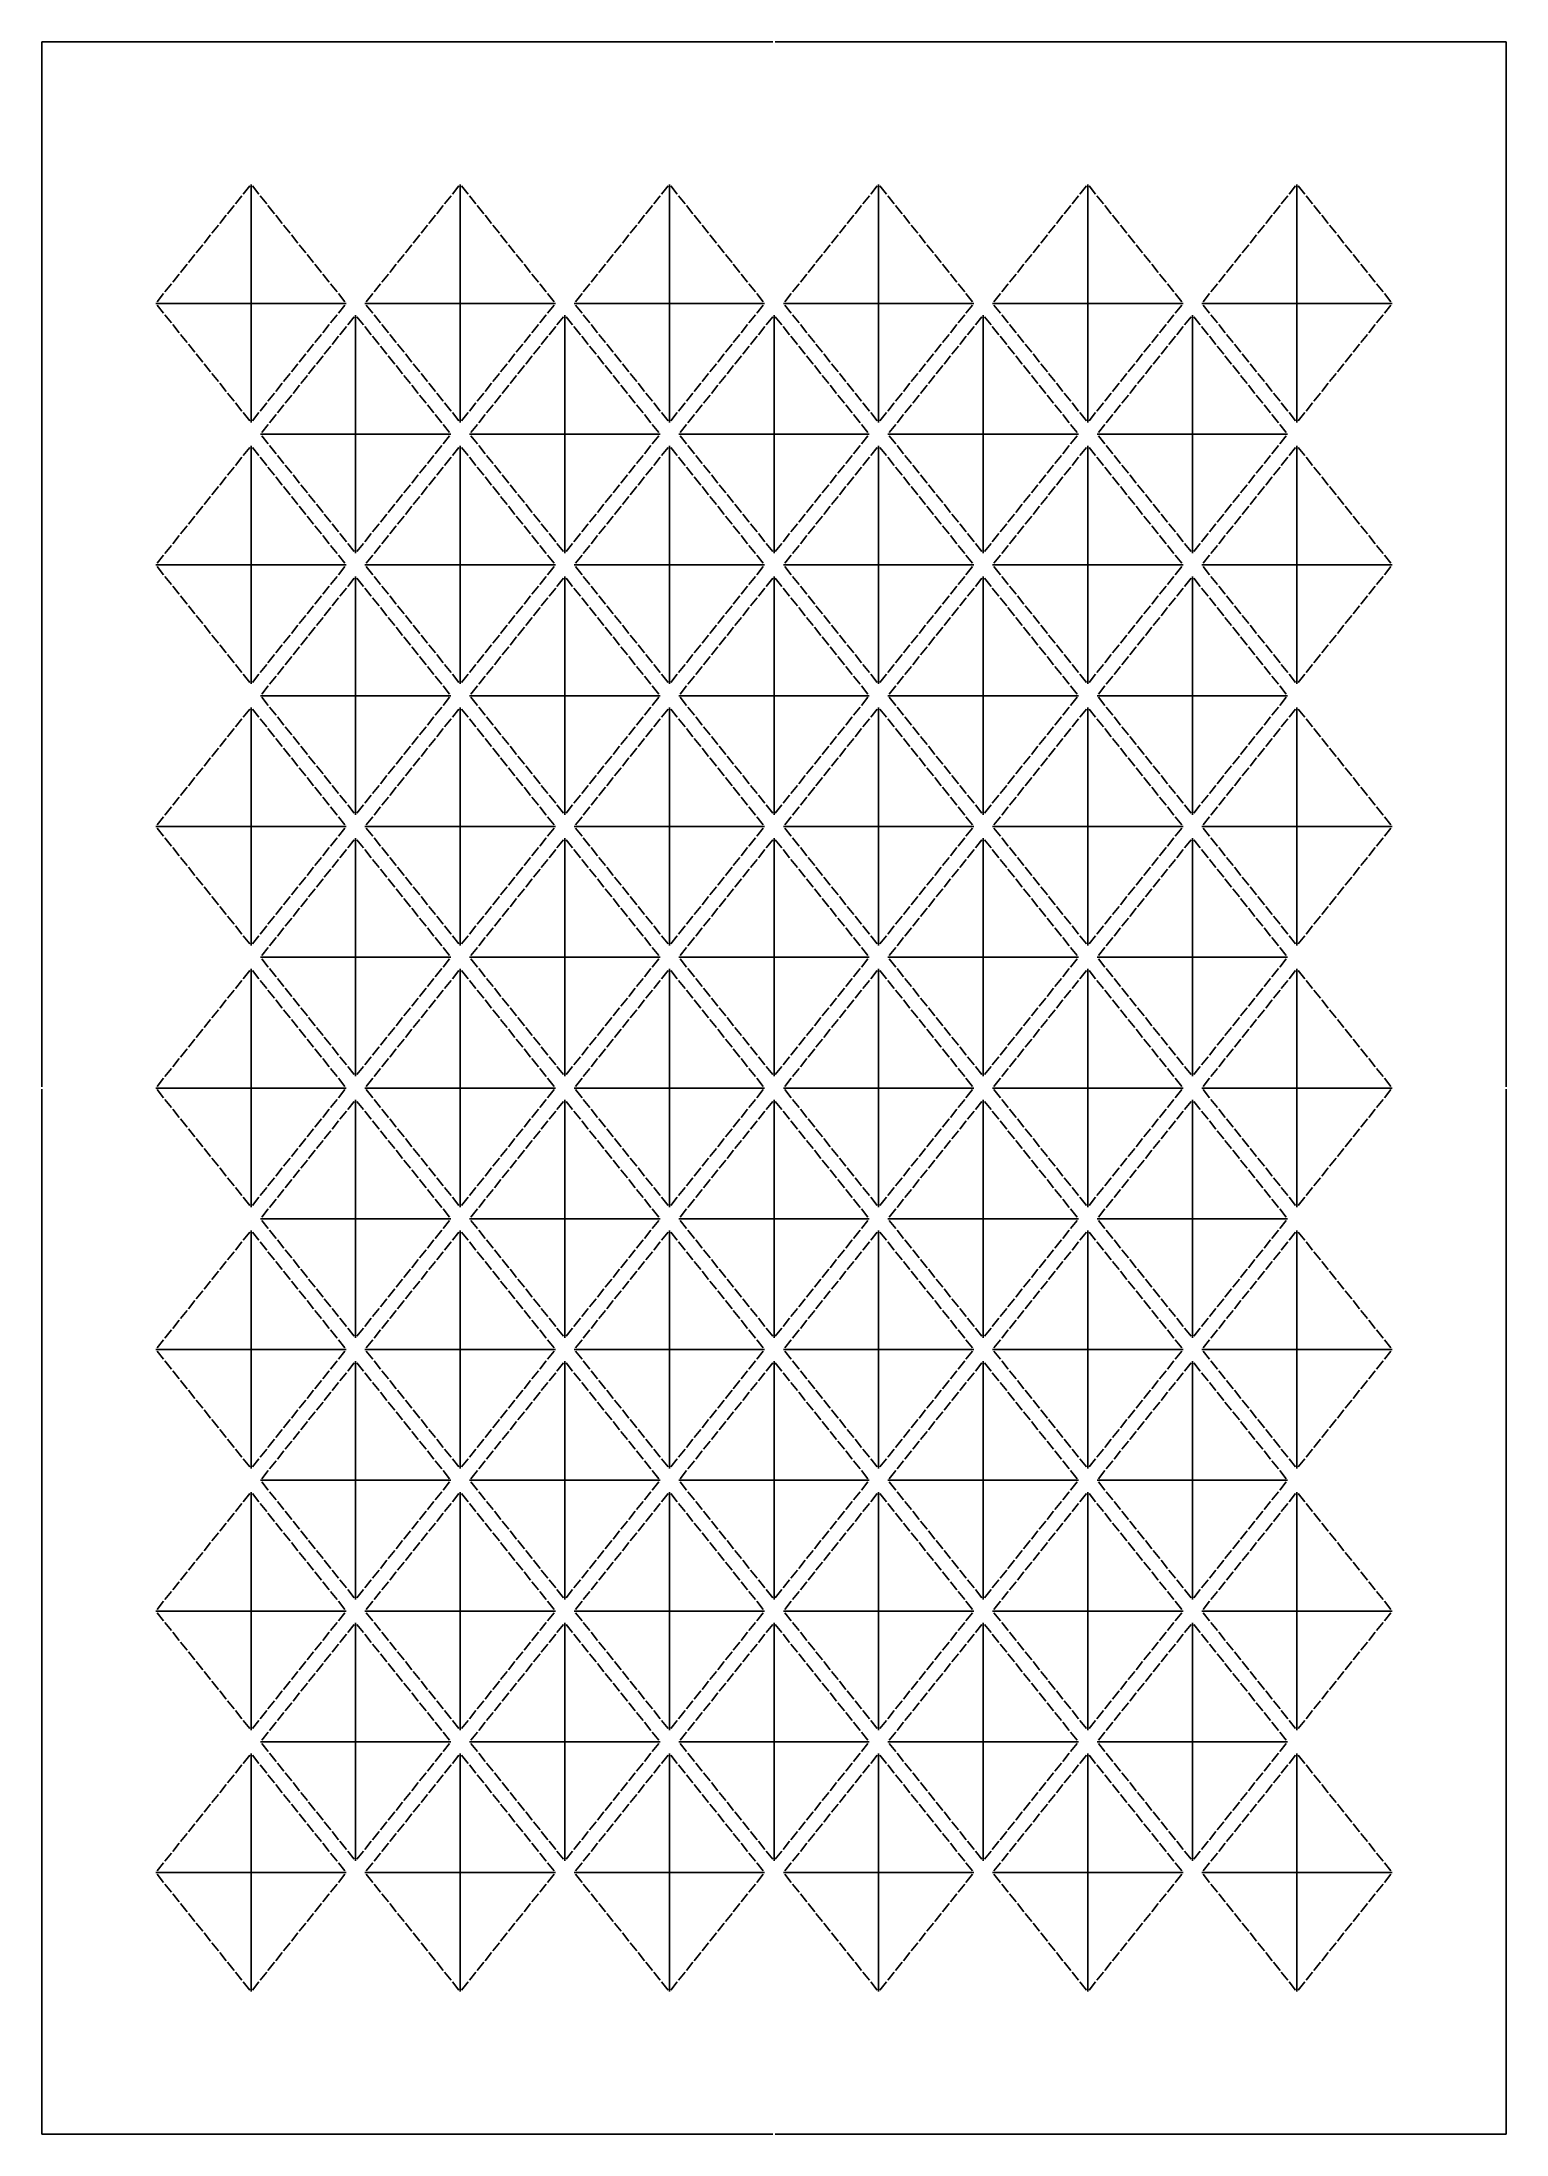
# Model space of a CAD drawing. Header units: millimetres. Extents: x 5 to 1405, y 5 to 2005.
import ezdxf

# ---------------------------------------------------------------- set-up
doc = ezdxf.new("R2010")
doc.units = ezdxf.units.MM
doc.layers.add('CUT', color=1, linetype='CONTINUOUS')

msp = doc.modelspace()

# ---------------------------------------------------------------- linework, layer by layer
at = {"layer": 'CUT'}
for p, q in [((704, 2005), (5, 2005)), ((5, 2005), (5, 1006)), ((1405, 2005), (706, 2005)), ((1405, 1006), (1405, 2005)), ((203.751, 1867.233), (197.518, 1859.442)), ((205, 1641.205), (205, 1868.795)), ((212.482, 1859.442), (206.249, 1867.233)), ((403.751, 1867.233), (397.518, 1859.442)), ((405, 1641.205), (405, 1868.795)), ((412.482, 1859.442), (406.249, 1867.233)), ((603.751, 1867.233), (597.518, 1859.442)), ((605, 1641.205), (605, 1868.795)), ((612.482, 1859.442), (606.249, 1867.233)), ((803.751, 1867.233), (797.518, 1859.442)), ((805, 1641.205), (805, 1868.795)), ((812.482, 1859.442), (806.249, 1867.233)), ((1003.751, 1867.233), (997.518, 1859.442)), ((1005, 1641.205), (1005, 1868.795)), ((1012.482, 1859.442), (1006.249, 1867.233)), ((1203.751, 1867.233), (1197.518, 1859.442)), ((1205, 1641.205), (1205, 1868.795)), ((1212.482, 1859.442), (1206.249, 1867.233)), ((188.786, 1848.527), (182.553, 1840.736)), ((196.268, 1857.88), (190.036, 1850.089)), ((219.964, 1850.089), (213.732, 1857.88)), ((227.447, 1840.736), (221.214, 1848.527)), ((388.786, 1848.527), (382.553, 1840.736)), ((396.268, 1857.88), (390.036, 1850.089)), ((419.964, 1850.089), (413.732, 1857.88)), ((427.447, 1840.736), (421.214, 1848.527)), ((588.786, 1848.527), (582.553, 1840.736)), ((596.268, 1857.88), (590.036, 1850.089)), ((619.964, 1850.089), (613.732, 1857.88)), ((627.447, 1840.736), (621.214, 1848.527)), ((788.786, 1848.527), (782.553, 1840.736)), ((796.268, 1857.88), (790.036, 1850.089)), ((819.964, 1850.089), (813.732, 1857.88)), ((827.447, 1840.736), (821.214, 1848.527)), ((988.786, 1848.527), (982.553, 1840.736)), ((996.268, 1857.88), (990.036, 1850.089)), ((1019.964, 1850.089), (1013.732, 1857.88)), ((1027.447, 1840.736), (1021.214, 1848.527)), ((1188.786, 1848.527), (1182.553, 1840.736)), ((1196.268, 1857.88), (1190.036, 1850.089)), ((1219.964, 1850.089), (1213.732, 1857.88)), ((1227.447, 1840.736), (1221.214, 1848.527)), ((166.34, 1820.469), (160.107, 1812.678)), ((173.822, 1829.822), (167.589, 1822.031)), ((181.304, 1839.175), (175.071, 1831.384)), ((234.929, 1831.384), (228.696, 1839.175)), ((242.411, 1822.031), (236.178, 1829.822)), ((249.893, 1812.678), (243.66, 1820.469)), ((366.34, 1820.469), (360.107, 1812.678)), ((373.822, 1829.822), (367.589, 1822.031)), ((381.304, 1839.175), (375.071, 1831.384)), ((434.929, 1831.384), (428.696, 1839.175)), ((442.411, 1822.031), (436.178, 1829.822)), ((449.893, 1812.678), (443.66, 1820.469)), ((566.34, 1820.469), (560.107, 1812.678)), ((573.822, 1829.822), (567.589, 1822.031)), ((581.304, 1839.175), (575.071, 1831.384)), ((634.929, 1831.384), (628.696, 1839.175)), ((642.411, 1822.031), (636.178, 1829.822)), ((649.893, 1812.678), (643.66, 1820.469)), ((766.34, 1820.469), (760.107, 1812.678)), ((773.822, 1829.822), (767.589, 1822.031)), ((781.304, 1839.175), (775.071, 1831.384)), ((834.929, 1831.384), (828.696, 1839.175)), ((842.411, 1822.031), (836.178, 1829.822)), ((849.893, 1812.678), (843.66, 1820.469)), ((966.34, 1820.469), (960.107, 1812.678)), ((973.822, 1829.822), (967.589, 1822.031)), ((981.304, 1839.175), (975.071, 1831.384)), ((1034.929, 1831.384), (1028.696, 1839.175)), ((1042.411, 1822.031), (1036.178, 1829.822)), ((1049.893, 1812.678), (1043.66, 1820.469)), ((1166.34, 1820.469), (1160.107, 1812.678)), ((1173.822, 1829.822), (1167.589, 1822.031)), ((1181.304, 1839.175), (1175.071, 1831.384)), ((1234.929, 1831.384), (1228.696, 1839.175)), ((1242.411, 1822.031), (1236.178, 1829.822)), ((1249.893, 1812.678), (1243.66, 1820.469)), ((151.375, 1801.764), (145.143, 1793.973)), ((158.857, 1811.116), (152.625, 1803.325)), ((257.375, 1803.325), (251.143, 1811.116)), ((264.857, 1793.973), (258.625, 1801.764)), ((351.375, 1801.764), (345.143, 1793.973)), ((358.857, 1811.116), (352.625, 1803.325)), ((457.375, 1803.325), (451.143, 1811.116)), ((464.857, 1793.973), (458.625, 1801.764)), ((551.375, 1801.764), (545.143, 1793.973)), ((558.857, 1811.116), (552.625, 1803.325)), ((657.375, 1803.325), (651.143, 1811.116)), ((664.857, 1793.973), (658.625, 1801.764)), ((751.375, 1801.764), (745.143, 1793.973)), ((758.857, 1811.116), (752.625, 1803.325)), ((857.375, 1803.325), (851.143, 1811.116)), ((864.857, 1793.973), (858.625, 1801.764)), ((951.375, 1801.764), (945.143, 1793.973)), ((958.857, 1811.116), (952.625, 1803.325)), ((1057.375, 1803.325), (1051.143, 1811.116)), ((1064.857, 1793.973), (1058.625, 1801.764)), ((1151.375, 1801.764), (1145.143, 1793.973)), ((1158.857, 1811.116), (1152.625, 1803.325)), ((1257.375, 1803.325), (1251.143, 1811.116)), ((1264.857, 1793.973), (1258.625, 1801.764)), ((136.411, 1783.058), (130.178, 1775.267)), ((143.893, 1792.411), (137.66, 1784.62)), ((272.34, 1784.62), (266.107, 1792.411)), ((279.822, 1775.267), (273.589, 1783.058)), ((336.411, 1783.058), (330.178, 1775.267)), ((343.893, 1792.411), (337.66, 1784.62)), ((472.34, 1784.62), (466.107, 1792.411)), ((479.822, 1775.267), (473.589, 1783.058)), ((536.411, 1783.058), (530.178, 1775.267)), ((543.893, 1792.411), (537.66, 1784.62)), ((672.34, 1784.62), (666.107, 1792.411)), ((679.822, 1775.267), (673.589, 1783.058)), ((736.411, 1783.058), (730.178, 1775.267)), ((743.893, 1792.411), (737.66, 1784.62)), ((872.34, 1784.62), (866.107, 1792.411)), ((879.822, 1775.267), (873.589, 1783.058)), ((936.411, 1783.058), (930.178, 1775.267)), ((943.893, 1792.411), (937.66, 1784.62)), ((1072.34, 1784.62), (1066.107, 1792.411)), ((1079.822, 1775.267), (1073.589, 1783.058)), ((1136.411, 1783.058), (1130.178, 1775.267)), ((1143.893, 1792.411), (1137.66, 1784.62)), ((1272.34, 1784.62), (1266.107, 1792.411)), ((1279.822, 1775.267), (1273.589, 1783.058)), ((121.447, 1764.353), (115.214, 1756.562)), ((128.929, 1773.705), (122.696, 1765.914)), ((287.304, 1765.914), (281.071, 1773.705)), ((294.786, 1756.562), (288.553, 1764.353)), ((321.447, 1764.353), (315.214, 1756.562)), ((328.929, 1773.705), (322.696, 1765.914)), ((487.304, 1765.914), (481.071, 1773.705)), ((494.786, 1756.562), (488.553, 1764.353)), ((521.447, 1764.353), (515.214, 1756.562)), ((528.929, 1773.705), (522.696, 1765.914)), ((687.304, 1765.914), (681.071, 1773.705)), ((694.786, 1756.562), (688.553, 1764.353)), ((721.447, 1764.353), (715.214, 1756.562)), ((728.929, 1773.705), (722.696, 1765.914)), ((887.304, 1765.914), (881.071, 1773.705)), ((894.786, 1756.562), (888.553, 1764.353)), ((921.447, 1764.353), (915.214, 1756.562)), ((928.929, 1773.705), (922.696, 1765.914)), ((1087.304, 1765.914), (1081.071, 1773.705)), ((1094.786, 1756.562), (1088.553, 1764.353)), ((1121.447, 1764.353), (1115.214, 1756.562)), ((1128.929, 1773.705), (1122.696, 1765.914)), ((1287.304, 1765.914), (1281.071, 1773.705)), ((1294.786, 1756.562), (1288.553, 1764.353)), ((113.964, 1755), (296.036, 1755)), ((115.214, 1753.438), (121.447, 1745.647)), ((122.696, 1744.086), (128.929, 1736.295)), ((281.071, 1736.295), (287.304, 1744.086)), ((288.553, 1745.647), (294.786, 1753.438)), ((303.751, 1742.233), (297.518, 1734.442)), ((305, 1516.205), (305, 1743.795)), ((312.482, 1734.442), (306.249, 1742.233)), ((313.964, 1755), (496.036, 1755)), ((315.214, 1753.438), (321.447, 1745.647)), ((322.696, 1744.086), (328.929, 1736.295)), ((481.071, 1736.295), (487.304, 1744.086)), ((488.553, 1745.647), (494.786, 1753.438)), ((503.751, 1742.233), (497.518, 1734.442)), ((505, 1516.205), (505, 1743.795)), ((512.482, 1734.442), (506.249, 1742.233)), ((513.964, 1755), (696.036, 1755)), ((515.214, 1753.438), (521.447, 1745.647)), ((522.696, 1744.086), (528.929, 1736.295)), ((681.071, 1736.295), (687.304, 1744.086)), ((688.553, 1745.647), (694.786, 1753.438)), ((703.751, 1742.233), (697.518, 1734.442)), ((705, 1516.205), (705, 1743.795)), ((712.482, 1734.442), (706.249, 1742.233)), ((713.964, 1755), (896.036, 1755)), ((715.214, 1753.438), (721.447, 1745.647)), ((722.696, 1744.086), (728.929, 1736.295)), ((881.071, 1736.295), (887.304, 1744.086)), ((888.553, 1745.647), (894.786, 1753.438)), ((903.751, 1742.233), (897.518, 1734.442)), ((905, 1516.205), (905, 1743.795)), ((912.482, 1734.442), (906.249, 1742.233)), ((913.964, 1755), (1096.036, 1755)), ((915.214, 1753.438), (921.447, 1745.647)), ((922.696, 1744.086), (928.929, 1736.295)), ((1081.071, 1736.295), (1087.304, 1744.086)), ((1088.553, 1745.647), (1094.786, 1753.438)), ((1103.751, 1742.233), (1097.518, 1734.442)), ((1105, 1516.205), (1105, 1743.795)), ((1112.482, 1734.442), (1106.249, 1742.233)), ((1113.964, 1755), (1296.036, 1755)), ((1115.214, 1753.438), (1121.447, 1745.647)), ((1122.696, 1744.086), (1128.929, 1736.295)), ((1281.071, 1736.295), (1287.304, 1744.086)), ((1288.553, 1745.647), (1294.786, 1753.438)), ((130.178, 1734.733), (136.411, 1726.942)), ((137.66, 1725.38), (143.893, 1717.589)), ((266.107, 1717.589), (272.34, 1725.38)), ((273.589, 1726.942), (279.822, 1734.733)), ((288.786, 1723.527), (282.553, 1715.736)), ((296.268, 1732.88), (290.036, 1725.089)), ((319.964, 1725.089), (313.732, 1732.88)), ((327.447, 1715.736), (321.214, 1723.527)), ((330.178, 1734.733), (336.411, 1726.942)), ((337.66, 1725.38), (343.893, 1717.589)), ((466.107, 1717.589), (472.34, 1725.38)), ((473.589, 1726.942), (479.822, 1734.733)), ((488.786, 1723.527), (482.553, 1715.736)), ((496.268, 1732.88), (490.036, 1725.089)), ((519.964, 1725.089), (513.732, 1732.88)), ((527.447, 1715.736), (521.214, 1723.527)), ((530.178, 1734.733), (536.411, 1726.942)), ((537.66, 1725.38), (543.893, 1717.589)), ((666.107, 1717.589), (672.34, 1725.38)), ((673.589, 1726.942), (679.822, 1734.733)), ((688.786, 1723.527), (682.553, 1715.736)), ((696.268, 1732.88), (690.036, 1725.089)), ((719.964, 1725.089), (713.732, 1732.88)), ((727.447, 1715.736), (721.214, 1723.527)), ((730.178, 1734.733), (736.411, 1726.942)), ((737.66, 1725.38), (743.893, 1717.589)), ((866.107, 1717.589), (872.34, 1725.38)), ((873.589, 1726.942), (879.822, 1734.733)), ((888.786, 1723.527), (882.553, 1715.736)), ((896.268, 1732.88), (890.036, 1725.089)), ((919.964, 1725.089), (913.732, 1732.88)), ((927.447, 1715.736), (921.214, 1723.527)), ((930.178, 1734.733), (936.411, 1726.942)), ((937.66, 1725.38), (943.893, 1717.589)), ((1066.107, 1717.589), (1072.34, 1725.38)), ((1073.589, 1726.942), (1079.822, 1734.733)), ((1088.786, 1723.527), (1082.553, 1715.736)), ((1096.268, 1732.88), (1090.036, 1725.089)), ((1119.964, 1725.089), (1113.732, 1732.88)), ((1127.447, 1715.736), (1121.214, 1723.527)), ((1130.178, 1734.733), (1136.411, 1726.942)), ((1137.66, 1725.38), (1143.893, 1717.589)), ((1266.107, 1717.589), (1272.34, 1725.38)), ((1273.589, 1726.942), (1279.822, 1734.733)), ((145.143, 1716.027), (151.375, 1708.236)), ((152.625, 1706.675), (158.857, 1698.884)), ((251.143, 1698.884), (257.375, 1706.675)), ((258.625, 1708.236), (264.857, 1716.027)), ((273.822, 1704.822), (267.589, 1697.031)), ((281.304, 1714.175), (275.071, 1706.384)), ((334.929, 1706.384), (328.696, 1714.175)), ((342.411, 1697.031), (336.178, 1704.822)), ((345.143, 1716.027), (351.375, 1708.236)), ((352.625, 1706.675), (358.857, 1698.884)), ((451.143, 1698.884), (457.375, 1706.675)), ((458.625, 1708.236), (464.857, 1716.027)), ((473.822, 1704.822), (467.589, 1697.031)), ((481.304, 1714.175), (475.071, 1706.384)), ((534.929, 1706.384), (528.696, 1714.175)), ((542.411, 1697.031), (536.178, 1704.822)), ((545.143, 1716.027), (551.375, 1708.236)), ((552.625, 1706.675), (558.857, 1698.884)), ((651.143, 1698.884), (657.375, 1706.675)), ((658.625, 1708.236), (664.857, 1716.027)), ((673.822, 1704.822), (667.589, 1697.031)), ((681.304, 1714.175), (675.071, 1706.384)), ((734.929, 1706.384), (728.696, 1714.175)), ((742.411, 1697.031), (736.178, 1704.822)), ((745.143, 1716.027), (751.375, 1708.236)), ((752.625, 1706.675), (758.857, 1698.884)), ((851.143, 1698.884), (857.375, 1706.675)), ((858.625, 1708.236), (864.857, 1716.027)), ((873.822, 1704.822), (867.589, 1697.031)), ((881.304, 1714.175), (875.071, 1706.384)), ((934.929, 1706.384), (928.696, 1714.175)), ((942.411, 1697.031), (936.178, 1704.822)), ((945.143, 1716.027), (951.375, 1708.236)), ((952.625, 1706.675), (958.857, 1698.884)), ((1051.143, 1698.884), (1057.375, 1706.675)), ((1058.625, 1708.236), (1064.857, 1716.027)), ((1073.822, 1704.822), (1067.589, 1697.031)), ((1081.304, 1714.175), (1075.071, 1706.384)), ((1134.929, 1706.384), (1128.696, 1714.175)), ((1142.411, 1697.031), (1136.178, 1704.822)), ((1145.143, 1716.027), (1151.375, 1708.236)), ((1152.625, 1706.675), (1158.857, 1698.884)), ((1251.143, 1698.884), (1257.375, 1706.675)), ((1258.625, 1708.236), (1264.857, 1716.027)), ((160.107, 1697.322), (166.34, 1689.531)), ((167.589, 1687.969), (173.822, 1680.178)), ((236.178, 1680.178), (242.411, 1687.969)), ((243.66, 1689.531), (249.893, 1697.322)), ((258.857, 1686.116), (252.625, 1678.325)), ((266.34, 1695.469), (260.107, 1687.678)), ((349.893, 1687.678), (343.66, 1695.469)), ((357.375, 1678.325), (351.143, 1686.116)), ((360.107, 1697.322), (366.34, 1689.531)), ((367.589, 1687.969), (373.822, 1680.178)), ((436.178, 1680.178), (442.411, 1687.969)), ((443.66, 1689.531), (449.893, 1697.322)), ((458.857, 1686.116), (452.625, 1678.325)), ((466.34, 1695.469), (460.107, 1687.678)), ((549.893, 1687.678), (543.66, 1695.469)), ((557.375, 1678.325), (551.143, 1686.116)), ((560.107, 1697.322), (566.34, 1689.531)), ((567.589, 1687.969), (573.822, 1680.178)), ((636.178, 1680.178), (642.411, 1687.969)), ((643.66, 1689.531), (649.893, 1697.322)), ((658.857, 1686.116), (652.625, 1678.325)), ((666.34, 1695.469), (660.107, 1687.678)), ((749.893, 1687.678), (743.66, 1695.469)), ((757.375, 1678.325), (751.143, 1686.116)), ((760.107, 1697.322), (766.34, 1689.531)), ((767.589, 1687.969), (773.822, 1680.178)), ((836.178, 1680.178), (842.411, 1687.969)), ((843.66, 1689.531), (849.893, 1697.322)), ((858.857, 1686.116), (852.625, 1678.325)), ((866.34, 1695.469), (860.107, 1687.678)), ((949.893, 1687.678), (943.66, 1695.469)), ((957.375, 1678.325), (951.143, 1686.116)), ((960.107, 1697.322), (966.34, 1689.531)), ((967.589, 1687.969), (973.822, 1680.178)), ((1036.178, 1680.178), (1042.411, 1687.969)), ((1043.66, 1689.531), (1049.893, 1697.322)), ((1058.857, 1686.116), (1052.625, 1678.325)), ((1066.34, 1695.469), (1060.107, 1687.678)), ((1149.893, 1687.678), (1143.66, 1695.469)), ((1157.375, 1678.325), (1151.143, 1686.116)), ((1160.107, 1697.322), (1166.34, 1689.531)), ((1167.589, 1687.969), (1173.822, 1680.178)), ((1236.178, 1680.178), (1242.411, 1687.969)), ((1243.66, 1689.531), (1249.893, 1697.322)), ((175.071, 1678.616), (181.304, 1670.825)), ((182.553, 1669.264), (188.786, 1661.473)), ((221.214, 1661.473), (227.447, 1669.264)), ((228.696, 1670.825), (234.929, 1678.616)), ((243.893, 1667.411), (237.66, 1659.62)), ((251.375, 1676.764), (245.143, 1668.973)), ((364.857, 1668.973), (358.625, 1676.764)), ((372.34, 1659.62), (366.107, 1667.411)), ((375.071, 1678.616), (381.304, 1670.825)), ((382.553, 1669.264), (388.786, 1661.473)), ((421.214, 1661.473), (427.447, 1669.264)), ((428.696, 1670.825), (434.929, 1678.616)), ((443.893, 1667.411), (437.66, 1659.62)), ((451.375, 1676.764), (445.143, 1668.973)), ((564.857, 1668.973), (558.625, 1676.764)), ((572.34, 1659.62), (566.107, 1667.411)), ((575.071, 1678.616), (581.304, 1670.825)), ((582.553, 1669.264), (588.786, 1661.473)), ((621.214, 1661.473), (627.447, 1669.264)), ((628.696, 1670.825), (634.929, 1678.616)), ((643.893, 1667.411), (637.66, 1659.62)), ((651.375, 1676.764), (645.143, 1668.973)), ((764.857, 1668.973), (758.625, 1676.764)), ((772.34, 1659.62), (766.107, 1667.411)), ((775.071, 1678.616), (781.304, 1670.825)), ((782.553, 1669.264), (788.786, 1661.473)), ((821.214, 1661.473), (827.447, 1669.264)), ((828.696, 1670.825), (834.929, 1678.616)), ((843.893, 1667.411), (837.66, 1659.62)), ((851.375, 1676.764), (845.143, 1668.973)), ((964.857, 1668.973), (958.625, 1676.764)), ((972.34, 1659.62), (966.107, 1667.411)), ((975.071, 1678.616), (981.304, 1670.825)), ((982.553, 1669.264), (988.786, 1661.473)), ((1021.214, 1661.473), (1027.447, 1669.264)), ((1028.696, 1670.825), (1034.929, 1678.616)), ((1043.893, 1667.411), (1037.66, 1659.62)), ((1051.375, 1676.764), (1045.143, 1668.973)), ((1164.857, 1668.973), (1158.625, 1676.764)), ((1172.34, 1659.62), (1166.107, 1667.411)), ((1175.071, 1678.616), (1181.304, 1670.825)), ((1182.553, 1669.264), (1188.786, 1661.473)), ((1221.214, 1661.473), (1227.447, 1669.264)), ((1228.696, 1670.825), (1234.929, 1678.616)), ((190.036, 1659.911), (196.268, 1652.12)), ((197.518, 1650.558), (203.751, 1642.767)), ((206.249, 1642.767), (212.482, 1650.558)), ((213.732, 1652.12), (219.964, 1659.911)), ((228.929, 1648.705), (222.696, 1640.914)), ((236.411, 1658.058), (230.178, 1650.267)), ((379.822, 1650.267), (373.589, 1658.058)), ((387.304, 1640.914), (381.071, 1648.705)), ((390.036, 1659.911), (396.268, 1652.12)), ((397.518, 1650.558), (403.751, 1642.767)), ((406.249, 1642.767), (412.482, 1650.558)), ((413.732, 1652.12), (419.964, 1659.911)), ((428.929, 1648.705), (422.696, 1640.914)), ((436.411, 1658.058), (430.178, 1650.267)), ((579.822, 1650.267), (573.589, 1658.058)), ((587.304, 1640.914), (581.071, 1648.705)), ((590.036, 1659.911), (596.268, 1652.12)), ((597.518, 1650.558), (603.751, 1642.767)), ((606.249, 1642.767), (612.482, 1650.558)), ((613.732, 1652.12), (619.964, 1659.911)), ((628.929, 1648.705), (622.696, 1640.914)), ((636.411, 1658.058), (630.178, 1650.267)), ((779.822, 1650.267), (773.589, 1658.058)), ((787.304, 1640.914), (781.071, 1648.705)), ((790.036, 1659.911), (796.268, 1652.12)), ((797.518, 1650.558), (803.751, 1642.767)), ((806.249, 1642.767), (812.482, 1650.558)), ((813.732, 1652.12), (819.964, 1659.911)), ((828.929, 1648.705), (822.696, 1640.914)), ((836.411, 1658.058), (830.178, 1650.267)), ((979.822, 1650.267), (973.589, 1658.058)), ((987.304, 1640.914), (981.071, 1648.705)), ((990.036, 1659.911), (996.268, 1652.12)), ((997.518, 1650.558), (1003.751, 1642.767)), ((1006.249, 1642.767), (1012.482, 1650.558)), ((1013.732, 1652.12), (1019.964, 1659.911)), ((1028.929, 1648.705), (1022.696, 1640.914)), ((1036.411, 1658.058), (1030.178, 1650.267)), ((1179.822, 1650.267), (1173.589, 1658.058)), ((1187.304, 1640.914), (1181.071, 1648.705)), ((1190.036, 1659.911), (1196.268, 1652.12)), ((1197.518, 1650.558), (1203.751, 1642.767)), ((1206.249, 1642.767), (1212.482, 1650.558)), ((1213.732, 1652.12), (1219.964, 1659.911)), ((213.964, 1630), (396.036, 1630)), ((221.447, 1639.353), (215.214, 1631.562)), ((215.214, 1628.438), (221.447, 1620.647)), ((394.786, 1631.562), (388.553, 1639.353)), ((388.553, 1620.647), (394.786, 1628.438)), ((413.964, 1630), (596.036, 1630)), ((421.447, 1639.353), (415.214, 1631.562)), ((415.214, 1628.438), (421.447, 1620.647)), ((594.786, 1631.562), (588.553, 1639.353)), ((588.553, 1620.647), (594.786, 1628.438)), ((613.964, 1630), (796.036, 1630)), ((621.447, 1639.353), (615.214, 1631.562)), ((615.214, 1628.438), (621.447, 1620.647)), ((794.786, 1631.562), (788.553, 1639.353)), ((788.553, 1620.647), (794.786, 1628.438)), ((813.964, 1630), (996.036, 1630)), ((821.447, 1639.353), (815.214, 1631.562)), ((815.214, 1628.438), (821.447, 1620.647)), ((994.786, 1631.562), (988.553, 1639.353)), ((988.553, 1620.647), (994.786, 1628.438)), ((1013.964, 1630), (1196.036, 1630)), ((1021.447, 1639.353), (1015.214, 1631.562)), ((1015.214, 1628.438), (1021.447, 1620.647)), ((1194.786, 1631.562), (1188.553, 1639.353)), ((1188.553, 1620.647), (1194.786, 1628.438)), ((196.268, 1607.88), (190.036, 1600.089)), ((203.751, 1617.233), (197.518, 1609.442)), ((205, 1391.205), (205, 1618.795)), ((212.482, 1609.442), (206.249, 1617.233)), ((219.964, 1600.089), (213.732, 1607.88)), ((222.696, 1619.086), (228.929, 1611.295)), ((230.178, 1609.733), (236.411, 1601.942)), ((237.66, 1600.38), (243.893, 1592.589)), ((366.107, 1592.589), (372.34, 1600.38)), ((373.589, 1601.942), (379.822, 1609.733)), ((381.071, 1611.295), (387.304, 1619.086)), ((396.268, 1607.88), (390.036, 1600.089)), ((403.751, 1617.233), (397.518, 1609.442)), ((405, 1391.205), (405, 1618.795)), ((412.482, 1609.442), (406.249, 1617.233)), ((419.964, 1600.089), (413.732, 1607.88)), ((422.696, 1619.086), (428.929, 1611.295)), ((430.178, 1609.733), (436.411, 1601.942)), ((437.66, 1600.38), (443.893, 1592.589)), ((566.107, 1592.589), (572.34, 1600.38)), ((573.589, 1601.942), (579.822, 1609.733)), ((581.071, 1611.295), (587.304, 1619.086)), ((596.268, 1607.88), (590.036, 1600.089)), ((603.751, 1617.233), (597.518, 1609.442)), ((605, 1391.205), (605, 1618.795)), ((612.482, 1609.442), (606.249, 1617.233)), ((619.964, 1600.089), (613.732, 1607.88)), ((622.696, 1619.086), (628.929, 1611.295)), ((630.178, 1609.733), (636.411, 1601.942)), ((637.66, 1600.38), (643.893, 1592.589)), ((766.107, 1592.589), (772.34, 1600.38)), ((773.589, 1601.942), (779.822, 1609.733)), ((781.071, 1611.295), (787.304, 1619.086)), ((796.268, 1607.88), (790.036, 1600.089)), ((803.751, 1617.233), (797.518, 1609.442)), ((805, 1391.205), (805, 1618.795)), ((812.482, 1609.442), (806.249, 1617.233)), ((819.964, 1600.089), (813.732, 1607.88)), ((822.696, 1619.086), (828.929, 1611.295)), ((830.178, 1609.733), (836.411, 1601.942)), ((837.66, 1600.38), (843.893, 1592.589)), ((966.107, 1592.589), (972.34, 1600.38)), ((973.589, 1601.942), (979.822, 1609.733)), ((981.071, 1611.295), (987.304, 1619.086)), ((996.268, 1607.88), (990.036, 1600.089)), ((1003.751, 1617.233), (997.518, 1609.442)), ((1005, 1391.205), (1005, 1618.795)), ((1012.482, 1609.442), (1006.249, 1617.233)), ((1019.964, 1600.089), (1013.732, 1607.88)), ((1022.696, 1619.086), (1028.929, 1611.295)), ((1030.178, 1609.733), (1036.411, 1601.942)), ((1037.66, 1600.38), (1043.893, 1592.589)), ((1166.107, 1592.589), (1172.34, 1600.38)), ((1173.589, 1601.942), (1179.822, 1609.733)), ((1181.071, 1611.295), (1187.304, 1619.086)), ((1196.268, 1607.88), (1190.036, 1600.089)), ((1203.751, 1617.233), (1197.518, 1609.442)), ((1205, 1391.205), (1205, 1618.795)), ((1212.482, 1609.442), (1206.249, 1617.233)), ((1219.964, 1600.089), (1213.732, 1607.88)), ((181.304, 1589.175), (175.071, 1581.384)), ((188.786, 1598.527), (182.553, 1590.736)), ((227.447, 1590.736), (221.214, 1598.527)), ((234.929, 1581.384), (228.696, 1589.175)), ((245.143, 1591.027), (251.375, 1583.236)), ((252.625, 1581.675), (258.857, 1573.884)), ((351.143, 1573.884), (357.375, 1581.675)), ((358.625, 1583.236), (364.857, 1591.027)), ((381.304, 1589.175), (375.071, 1581.384)), ((388.786, 1598.527), (382.553, 1590.736)), ((427.447, 1590.736), (421.214, 1598.527)), ((434.929, 1581.384), (428.696, 1589.175)), ((445.143, 1591.027), (451.375, 1583.236)), ((452.625, 1581.675), (458.857, 1573.884)), ((551.143, 1573.884), (557.375, 1581.675)), ((558.625, 1583.236), (564.857, 1591.027)), ((581.304, 1589.175), (575.071, 1581.384)), ((588.786, 1598.527), (582.553, 1590.736)), ((627.447, 1590.736), (621.214, 1598.527)), ((634.929, 1581.384), (628.696, 1589.175)), ((645.143, 1591.027), (651.375, 1583.236)), ((652.625, 1581.675), (658.857, 1573.884)), ((751.143, 1573.884), (757.375, 1581.675)), ((758.625, 1583.236), (764.857, 1591.027)), ((781.304, 1589.175), (775.071, 1581.384)), ((788.786, 1598.527), (782.553, 1590.736)), ((827.447, 1590.736), (821.214, 1598.527)), ((834.929, 1581.384), (828.696, 1589.175)), ((845.143, 1591.027), (851.375, 1583.236)), ((852.625, 1581.675), (858.857, 1573.884)), ((951.143, 1573.884), (957.375, 1581.675)), ((958.625, 1583.236), (964.857, 1591.027)), ((981.304, 1589.175), (975.071, 1581.384)), ((988.786, 1598.527), (982.553, 1590.736)), ((1027.447, 1590.736), (1021.214, 1598.527)), ((1034.929, 1581.384), (1028.696, 1589.175)), ((1045.143, 1591.027), (1051.375, 1583.236)), ((1052.625, 1581.675), (1058.857, 1573.884)), ((1151.143, 1573.884), (1157.375, 1581.675)), ((1158.625, 1583.236), (1164.857, 1591.027)), ((1181.304, 1589.175), (1175.071, 1581.384)), ((1188.786, 1598.527), (1182.553, 1590.736)), ((1227.447, 1590.736), (1221.214, 1598.527)), ((1234.929, 1581.384), (1228.696, 1589.175)), ((158.857, 1561.116), (152.625, 1553.325)), ((166.34, 1570.469), (160.107, 1562.678)), ((173.822, 1579.822), (167.589, 1572.031)), ((242.411, 1572.031), (236.178, 1579.822)), ((249.893, 1562.678), (243.66, 1570.469)), ((257.375, 1553.325), (251.143, 1561.116)), ((260.107, 1572.322), (266.34, 1564.531)), ((267.589, 1562.969), (273.822, 1555.178)), ((336.178, 1555.178), (342.411, 1562.969)), ((343.66, 1564.531), (349.893, 1572.322)), ((358.857, 1561.116), (352.625, 1553.325)), ((366.34, 1570.469), (360.107, 1562.678)), ((373.822, 1579.822), (367.589, 1572.031)), ((442.411, 1572.031), (436.178, 1579.822)), ((449.893, 1562.678), (443.66, 1570.469)), ((457.375, 1553.325), (451.143, 1561.116)), ((460.107, 1572.322), (466.34, 1564.531)), ((467.589, 1562.969), (473.822, 1555.178)), ((536.178, 1555.178), (542.411, 1562.969)), ((543.66, 1564.531), (549.893, 1572.322)), ((558.857, 1561.116), (552.625, 1553.325)), ((566.34, 1570.469), (560.107, 1562.678)), ((573.822, 1579.822), (567.589, 1572.031)), ((642.411, 1572.031), (636.178, 1579.822)), ((649.893, 1562.678), (643.66, 1570.469)), ((657.375, 1553.325), (651.143, 1561.116)), ((660.107, 1572.322), (666.34, 1564.531)), ((667.589, 1562.969), (673.822, 1555.178)), ((736.178, 1555.178), (742.411, 1562.969)), ((743.66, 1564.531), (749.893, 1572.322)), ((758.857, 1561.116), (752.625, 1553.325)), ((766.34, 1570.469), (760.107, 1562.678)), ((773.822, 1579.822), (767.589, 1572.031)), ((842.411, 1572.031), (836.178, 1579.822)), ((849.893, 1562.678), (843.66, 1570.469)), ((857.375, 1553.325), (851.143, 1561.116)), ((860.107, 1572.322), (866.34, 1564.531)), ((867.589, 1562.969), (873.822, 1555.178)), ((936.178, 1555.178), (942.411, 1562.969)), ((943.66, 1564.531), (949.893, 1572.322)), ((958.857, 1561.116), (952.625, 1553.325)), ((966.34, 1570.469), (960.107, 1562.678)), ((973.822, 1579.822), (967.589, 1572.031)), ((1042.411, 1572.031), (1036.178, 1579.822)), ((1049.893, 1562.678), (1043.66, 1570.469)), ((1057.375, 1553.325), (1051.143, 1561.116)), ((1060.107, 1572.322), (1066.34, 1564.531)), ((1067.589, 1562.969), (1073.822, 1555.178)), ((1136.178, 1555.178), (1142.411, 1562.969)), ((1143.66, 1564.531), (1149.893, 1572.322)), ((1158.857, 1561.116), (1152.625, 1553.325)), ((1166.34, 1570.469), (1160.107, 1562.678)), ((1173.822, 1579.822), (1167.589, 1572.031)), ((1242.411, 1572.031), (1236.178, 1579.822)), ((1249.893, 1562.678), (1243.66, 1570.469)), ((1257.375, 1553.325), (1251.143, 1561.116)), ((143.893, 1542.411), (137.66, 1534.62)), ((151.375, 1551.764), (145.143, 1543.973)), ((264.857, 1543.973), (258.625, 1551.764)), ((272.34, 1534.62), (266.107, 1542.411)), ((275.071, 1553.616), (281.304, 1545.825)), ((282.553, 1544.264), (288.786, 1536.473)), ((321.214, 1536.473), (327.447, 1544.264)), ((328.696, 1545.825), (334.929, 1553.616)), ((343.893, 1542.411), (337.66, 1534.62)), ((351.375, 1551.764), (345.143, 1543.973)), ((464.857, 1543.973), (458.625, 1551.764)), ((472.34, 1534.62), (466.107, 1542.411)), ((475.071, 1553.616), (481.304, 1545.825)), ((482.553, 1544.264), (488.786, 1536.473)), ((521.214, 1536.473), (527.447, 1544.264)), ((528.696, 1545.825), (534.929, 1553.616)), ((543.893, 1542.411), (537.66, 1534.62)), ((551.375, 1551.764), (545.143, 1543.973)), ((664.857, 1543.973), (658.625, 1551.764)), ((672.34, 1534.62), (666.107, 1542.411)), ((675.071, 1553.616), (681.304, 1545.825)), ((682.553, 1544.264), (688.786, 1536.473)), ((721.214, 1536.473), (727.447, 1544.264)), ((728.696, 1545.825), (734.929, 1553.616)), ((743.893, 1542.411), (737.66, 1534.62)), ((751.375, 1551.764), (745.143, 1543.973)), ((864.857, 1543.973), (858.625, 1551.764)), ((872.34, 1534.62), (866.107, 1542.411)), ((875.071, 1553.616), (881.304, 1545.825)), ((882.553, 1544.264), (888.786, 1536.473)), ((921.214, 1536.473), (927.447, 1544.264)), ((928.696, 1545.825), (934.929, 1553.616)), ((943.893, 1542.411), (937.66, 1534.62)), ((951.375, 1551.764), (945.143, 1543.973)), ((1064.857, 1543.973), (1058.625, 1551.764)), ((1072.34, 1534.62), (1066.107, 1542.411)), ((1075.071, 1553.616), (1081.304, 1545.825)), ((1082.553, 1544.264), (1088.786, 1536.473)), ((1121.214, 1536.473), (1127.447, 1544.264)), ((1128.696, 1545.825), (1134.929, 1553.616)), ((1143.893, 1542.411), (1137.66, 1534.62)), ((1151.375, 1551.764), (1145.143, 1543.973)), ((1264.857, 1543.973), (1258.625, 1551.764)), ((1272.34, 1534.62), (1266.107, 1542.411)), ((128.929, 1523.705), (122.696, 1515.914)), ((136.411, 1533.058), (130.178, 1525.267)), ((279.822, 1525.267), (273.589, 1533.058)), ((287.304, 1515.914), (281.071, 1523.705)), ((290.036, 1534.911), (296.268, 1527.12)), ((297.518, 1525.558), (303.751, 1517.767)), ((306.249, 1517.767), (312.482, 1525.558)), ((313.732, 1527.12), (319.964, 1534.911)), ((328.929, 1523.705), (322.696, 1515.914)), ((336.411, 1533.058), (330.178, 1525.267)), ((479.822, 1525.267), (473.589, 1533.058)), ((487.304, 1515.914), (481.071, 1523.705)), ((490.036, 1534.911), (496.268, 1527.12)), ((497.518, 1525.558), (503.751, 1517.767)), ((506.249, 1517.767), (512.482, 1525.558)), ((513.732, 1527.12), (519.964, 1534.911)), ((528.929, 1523.705), (522.696, 1515.914)), ((536.411, 1533.058), (530.178, 1525.267)), ((679.822, 1525.267), (673.589, 1533.058)), ((687.304, 1515.914), (681.071, 1523.705)), ((690.036, 1534.911), (696.268, 1527.12)), ((697.518, 1525.558), (703.751, 1517.767)), ((706.249, 1517.767), (712.482, 1525.558)), ((713.732, 1527.12), (719.964, 1534.911)), ((728.929, 1523.705), (722.696, 1515.914)), ((736.411, 1533.058), (730.178, 1525.267)), ((879.822, 1525.267), (873.589, 1533.058)), ((887.304, 1515.914), (881.071, 1523.705)), ((890.036, 1534.911), (896.268, 1527.12)), ((897.518, 1525.558), (903.751, 1517.767)), ((906.249, 1517.767), (912.482, 1525.558)), ((913.732, 1527.12), (919.964, 1534.911)), ((928.929, 1523.705), (922.696, 1515.914)), ((936.411, 1533.058), (930.178, 1525.267)), ((1079.822, 1525.267), (1073.589, 1533.058)), ((1087.304, 1515.914), (1081.071, 1523.705)), ((1090.036, 1534.911), (1096.268, 1527.12)), ((1097.518, 1525.558), (1103.751, 1517.767)), ((1106.249, 1517.767), (1112.482, 1525.558)), ((1113.732, 1527.12), (1119.964, 1534.911)), ((1128.929, 1523.705), (1122.696, 1515.914)), ((1136.411, 1533.058), (1130.178, 1525.267)), ((1279.822, 1525.267), (1273.589, 1533.058)), ((1287.304, 1515.914), (1281.071, 1523.705)), ((113.964, 1505), (296.036, 1505)), ((121.447, 1514.353), (115.214, 1506.562)), ((115.214, 1503.438), (121.447, 1495.647)), ((294.786, 1506.562), (288.553, 1514.353)), ((288.553, 1495.647), (294.786, 1503.438)), ((313.964, 1505), (496.036, 1505)), ((321.447, 1514.353), (315.214, 1506.562)), ((315.214, 1503.438), (321.447, 1495.647)), ((494.786, 1506.562), (488.553, 1514.353)), ((488.553, 1495.647), (494.786, 1503.438)), ((513.964, 1505), (696.036, 1505)), ((521.447, 1514.353), (515.214, 1506.562)), ((515.214, 1503.438), (521.447, 1495.647)), ((694.786, 1506.562), (688.553, 1514.353)), ((688.553, 1495.647), (694.786, 1503.438)), ((713.964, 1505), (896.036, 1505)), ((721.447, 1514.353), (715.214, 1506.562)), ((715.214, 1503.438), (721.447, 1495.647)), ((894.786, 1506.562), (888.553, 1514.353)), ((888.553, 1495.647), (894.786, 1503.438)), ((913.964, 1505), (1096.036, 1505)), ((921.447, 1514.353), (915.214, 1506.562)), ((915.214, 1503.438), (921.447, 1495.647)), ((1094.786, 1506.562), (1088.553, 1514.353)), ((1088.553, 1495.647), (1094.786, 1503.438)), ((1113.964, 1505), (1296.036, 1505)), ((1121.447, 1514.353), (1115.214, 1506.562)), ((1115.214, 1503.438), (1121.447, 1495.647)), ((1294.786, 1506.562), (1288.553, 1514.353)), ((1288.553, 1495.647), (1294.786, 1503.438)), ((122.696, 1494.086), (128.929, 1486.295)), ((130.178, 1484.733), (136.411, 1476.942)), ((273.589, 1476.942), (279.822, 1484.733)), ((281.071, 1486.295), (287.304, 1494.086)), ((296.268, 1482.88), (290.036, 1475.089)), ((303.751, 1492.233), (297.518, 1484.442)), ((305, 1266.205), (305, 1493.795)), ((312.482, 1484.442), (306.249, 1492.233)), ((319.964, 1475.089), (313.732, 1482.88)), ((322.696, 1494.086), (328.929, 1486.295)), ((330.178, 1484.733), (336.411, 1476.942)), ((473.589, 1476.942), (479.822, 1484.733)), ((481.071, 1486.295), (487.304, 1494.086)), ((496.268, 1482.88), (490.036, 1475.089)), ((503.751, 1492.233), (497.518, 1484.442)), ((505, 1266.205), (505, 1493.795)), ((512.482, 1484.442), (506.249, 1492.233)), ((519.964, 1475.089), (513.732, 1482.88)), ((522.696, 1494.086), (528.929, 1486.295)), ((530.178, 1484.733), (536.411, 1476.942)), ((673.589, 1476.942), (679.822, 1484.733)), ((681.071, 1486.295), (687.304, 1494.086)), ((696.268, 1482.88), (690.036, 1475.089)), ((703.751, 1492.233), (697.518, 1484.442)), ((705, 1266.205), (705, 1493.795)), ((712.482, 1484.442), (706.249, 1492.233)), ((719.964, 1475.089), (713.732, 1482.88)), ((722.696, 1494.086), (728.929, 1486.295)), ((730.178, 1484.733), (736.411, 1476.942)), ((873.589, 1476.942), (879.822, 1484.733)), ((881.071, 1486.295), (887.304, 1494.086)), ((896.268, 1482.88), (890.036, 1475.089)), ((903.751, 1492.233), (897.518, 1484.442)), ((905, 1266.205), (905, 1493.795)), ((912.482, 1484.442), (906.249, 1492.233)), ((919.964, 1475.089), (913.732, 1482.88)), ((922.696, 1494.086), (928.929, 1486.295)), ((930.178, 1484.733), (936.411, 1476.942)), ((1073.589, 1476.942), (1079.822, 1484.733)), ((1081.071, 1486.295), (1087.304, 1494.086)), ((1096.268, 1482.88), (1090.036, 1475.089)), ((1103.751, 1492.233), (1097.518, 1484.442)), ((1105, 1266.205), (1105, 1493.795)), ((1112.482, 1484.442), (1106.249, 1492.233)), ((1119.964, 1475.089), (1113.732, 1482.88)), ((1122.696, 1494.086), (1128.929, 1486.295)), ((1130.178, 1484.733), (1136.411, 1476.942)), ((1273.589, 1476.942), (1279.822, 1484.733)), ((1281.071, 1486.295), (1287.304, 1494.086)), ((137.66, 1475.38), (143.893, 1467.589)), ((145.143, 1466.027), (151.375, 1458.236)), ((258.625, 1458.236), (264.857, 1466.027)), ((266.107, 1467.589), (272.34, 1475.38)), ((281.304, 1464.175), (275.071, 1456.384)), ((288.786, 1473.527), (282.553, 1465.736)), ((327.447, 1465.736), (321.214, 1473.527)), ((334.929, 1456.384), (328.696, 1464.175)), ((337.66, 1475.38), (343.893, 1467.589)), ((345.143, 1466.027), (351.375, 1458.236)), ((458.625, 1458.236), (464.857, 1466.027)), ((466.107, 1467.589), (472.34, 1475.38)), ((481.304, 1464.175), (475.071, 1456.384)), ((488.786, 1473.527), (482.553, 1465.736)), ((527.447, 1465.736), (521.214, 1473.527)), ((534.929, 1456.384), (528.696, 1464.175)), ((537.66, 1475.38), (543.893, 1467.589)), ((545.143, 1466.027), (551.375, 1458.236)), ((658.625, 1458.236), (664.857, 1466.027)), ((666.107, 1467.589), (672.34, 1475.38)), ((681.304, 1464.175), (675.071, 1456.384)), ((688.786, 1473.527), (682.553, 1465.736)), ((727.447, 1465.736), (721.214, 1473.527)), ((734.929, 1456.384), (728.696, 1464.175)), ((737.66, 1475.38), (743.893, 1467.589)), ((745.143, 1466.027), (751.375, 1458.236)), ((858.625, 1458.236), (864.857, 1466.027)), ((866.107, 1467.589), (872.34, 1475.38)), ((881.304, 1464.175), (875.071, 1456.384)), ((888.786, 1473.527), (882.553, 1465.736)), ((927.447, 1465.736), (921.214, 1473.527)), ((934.929, 1456.384), (928.696, 1464.175)), ((937.66, 1475.38), (943.893, 1467.589)), ((945.143, 1466.027), (951.375, 1458.236)), ((1058.625, 1458.236), (1064.857, 1466.027)), ((1066.107, 1467.589), (1072.34, 1475.38)), ((1081.304, 1464.175), (1075.071, 1456.384)), ((1088.786, 1473.527), (1082.553, 1465.736)), ((1127.447, 1465.736), (1121.214, 1473.527)), ((1134.929, 1456.384), (1128.696, 1464.175)), ((1137.66, 1475.38), (1143.893, 1467.589)), ((1145.143, 1466.027), (1151.375, 1458.236)), ((1258.625, 1458.236), (1264.857, 1466.027)), ((1266.107, 1467.589), (1272.34, 1475.38)), ((152.625, 1456.675), (158.857, 1448.884)), ((160.107, 1447.322), (166.34, 1439.531)), ((243.66, 1439.531), (249.893, 1447.322)), ((251.143, 1448.884), (257.375, 1456.675)), ((266.34, 1445.469), (260.107, 1437.678)), ((273.822, 1454.822), (267.589, 1447.031)), ((342.411, 1447.031), (336.178, 1454.822)), ((349.893, 1437.678), (343.66, 1445.469)), ((352.625, 1456.675), (358.857, 1448.884)), ((360.107, 1447.322), (366.34, 1439.531)), ((443.66, 1439.531), (449.893, 1447.322)), ((451.143, 1448.884), (457.375, 1456.675)), ((466.34, 1445.469), (460.107, 1437.678)), ((473.822, 1454.822), (467.589, 1447.031)), ((542.411, 1447.031), (536.178, 1454.822)), ((549.893, 1437.678), (543.66, 1445.469)), ((552.625, 1456.675), (558.857, 1448.884)), ((560.107, 1447.322), (566.34, 1439.531)), ((643.66, 1439.531), (649.893, 1447.322)), ((651.143, 1448.884), (657.375, 1456.675)), ((666.34, 1445.469), (660.107, 1437.678)), ((673.822, 1454.822), (667.589, 1447.031)), ((742.411, 1447.031), (736.178, 1454.822)), ((749.893, 1437.678), (743.66, 1445.469)), ((752.625, 1456.675), (758.857, 1448.884)), ((760.107, 1447.322), (766.34, 1439.531)), ((843.66, 1439.531), (849.893, 1447.322)), ((851.143, 1448.884), (857.375, 1456.675)), ((866.34, 1445.469), (860.107, 1437.678)), ((873.822, 1454.822), (867.589, 1447.031)), ((942.411, 1447.031), (936.178, 1454.822)), ((949.893, 1437.678), (943.66, 1445.469)), ((952.625, 1456.675), (958.857, 1448.884)), ((960.107, 1447.322), (966.34, 1439.531)), ((1043.66, 1439.531), (1049.893, 1447.322)), ((1051.143, 1448.884), (1057.375, 1456.675)), ((1066.34, 1445.469), (1060.107, 1437.678)), ((1073.822, 1454.822), (1067.589, 1447.031)), ((1142.411, 1447.031), (1136.178, 1454.822)), ((1149.893, 1437.678), (1143.66, 1445.469)), ((1152.625, 1456.675), (1158.857, 1448.884)), ((1160.107, 1447.322), (1166.34, 1439.531)), ((1243.66, 1439.531), (1249.893, 1447.322)), ((1251.143, 1448.884), (1257.375, 1456.675)), ((167.589, 1437.969), (173.822, 1430.178)), ((175.071, 1428.616), (181.304, 1420.825)), ((228.696, 1420.825), (234.929, 1428.616)), ((236.178, 1430.178), (242.411, 1437.969)), ((251.375, 1426.764), (245.143, 1418.973)), ((258.857, 1436.116), (252.625, 1428.325)), ((357.375, 1428.325), (351.143, 1436.116)), ((364.857, 1418.973), (358.625, 1426.764)), ((367.589, 1437.969), (373.822, 1430.178)), ((375.071, 1428.616), (381.304, 1420.825)), ((428.696, 1420.825), (434.929, 1428.616)), ((436.178, 1430.178), (442.411, 1437.969)), ((451.375, 1426.764), (445.143, 1418.973)), ((458.857, 1436.116), (452.625, 1428.325)), ((557.375, 1428.325), (551.143, 1436.116)), ((564.857, 1418.973), (558.625, 1426.764)), ((567.589, 1437.969), (573.822, 1430.178)), ((575.071, 1428.616), (581.304, 1420.825)), ((628.696, 1420.825), (634.929, 1428.616)), ((636.178, 1430.178), (642.411, 1437.969)), ((651.375, 1426.764), (645.143, 1418.973)), ((658.857, 1436.116), (652.625, 1428.325)), ((757.375, 1428.325), (751.143, 1436.116)), ((764.857, 1418.973), (758.625, 1426.764)), ((767.589, 1437.969), (773.822, 1430.178)), ((775.071, 1428.616), (781.304, 1420.825)), ((828.696, 1420.825), (834.929, 1428.616)), ((836.178, 1430.178), (842.411, 1437.969)), ((851.375, 1426.764), (845.143, 1418.973)), ((858.857, 1436.116), (852.625, 1428.325)), ((957.375, 1428.325), (951.143, 1436.116)), ((964.857, 1418.973), (958.625, 1426.764)), ((967.589, 1437.969), (973.822, 1430.178)), ((975.071, 1428.616), (981.304, 1420.825)), ((1028.696, 1420.825), (1034.929, 1428.616)), ((1036.178, 1430.178), (1042.411, 1437.969)), ((1051.375, 1426.764), (1045.143, 1418.973)), ((1058.857, 1436.116), (1052.625, 1428.325)), ((1157.375, 1428.325), (1151.143, 1436.116)), ((1164.857, 1418.973), (1158.625, 1426.764)), ((1167.589, 1437.969), (1173.822, 1430.178)), ((1175.071, 1428.616), (1181.304, 1420.825)), ((1228.696, 1420.825), (1234.929, 1428.616)), ((1236.178, 1430.178), (1242.411, 1437.969)), ((182.553, 1419.264), (188.786, 1411.473)), ((190.036, 1409.911), (196.268, 1402.12)), ((197.518, 1400.558), (203.751, 1392.767)), ((206.249, 1392.767), (212.482, 1400.558)), ((213.732, 1402.12), (219.964, 1409.911)), ((221.214, 1411.473), (227.447, 1419.264)), ((236.411, 1408.058), (230.178, 1400.267)), ((243.893, 1417.411), (237.66, 1409.62)), ((372.34, 1409.62), (366.107, 1417.411)), ((379.822, 1400.267), (373.589, 1408.058)), ((382.553, 1419.264), (388.786, 1411.473)), ((390.036, 1409.911), (396.268, 1402.12)), ((397.518, 1400.558), (403.751, 1392.767)), ((406.249, 1392.767), (412.482, 1400.558)), ((413.732, 1402.12), (419.964, 1409.911)), ((421.214, 1411.473), (427.447, 1419.264)), ((436.411, 1408.058), (430.178, 1400.267)), ((443.893, 1417.411), (437.66, 1409.62)), ((572.34, 1409.62), (566.107, 1417.411)), ((579.822, 1400.267), (573.589, 1408.058)), ((582.553, 1419.264), (588.786, 1411.473)), ((590.036, 1409.911), (596.268, 1402.12)), ((597.518, 1400.558), (603.751, 1392.767)), ((606.249, 1392.767), (612.482, 1400.558)), ((613.732, 1402.12), (619.964, 1409.911)), ((621.214, 1411.473), (627.447, 1419.264)), ((636.411, 1408.058), (630.178, 1400.267)), ((643.893, 1417.411), (637.66, 1409.62)), ((772.34, 1409.62), (766.107, 1417.411)), ((779.822, 1400.267), (773.589, 1408.058)), ((782.553, 1419.264), (788.786, 1411.473)), ((790.036, 1409.911), (796.268, 1402.12)), ((797.518, 1400.558), (803.751, 1392.767)), ((806.249, 1392.767), (812.482, 1400.558)), ((813.732, 1402.12), (819.964, 1409.911)), ((821.214, 1411.473), (827.447, 1419.264)), ((836.411, 1408.058), (830.178, 1400.267)), ((843.893, 1417.411), (837.66, 1409.62)), ((972.34, 1409.62), (966.107, 1417.411)), ((979.822, 1400.267), (973.589, 1408.058)), ((982.553, 1419.264), (988.786, 1411.473)), ((990.036, 1409.911), (996.268, 1402.12)), ((997.518, 1400.558), (1003.751, 1392.767)), ((1006.249, 1392.767), (1012.482, 1400.558)), ((1013.732, 1402.12), (1019.964, 1409.911)), ((1021.214, 1411.473), (1027.447, 1419.264)), ((1036.411, 1408.058), (1030.178, 1400.267)), ((1043.893, 1417.411), (1037.66, 1409.62)), ((1172.34, 1409.62), (1166.107, 1417.411)), ((1179.822, 1400.267), (1173.589, 1408.058)), ((1182.553, 1419.264), (1188.786, 1411.473)), ((1190.036, 1409.911), (1196.268, 1402.12)), ((1197.518, 1400.558), (1203.751, 1392.767)), ((1206.249, 1392.767), (1212.482, 1400.558)), ((1213.732, 1402.12), (1219.964, 1409.911)), ((1221.214, 1411.473), (1227.447, 1419.264)), ((213.964, 1380), (396.036, 1380)), ((221.447, 1389.353), (215.214, 1381.562)), ((228.929, 1398.705), (222.696, 1390.914)), ((387.304, 1390.914), (381.071, 1398.705)), ((394.786, 1381.562), (388.553, 1389.353)), ((413.964, 1380), (596.036, 1380)), ((421.447, 1389.353), (415.214, 1381.562)), ((428.929, 1398.705), (422.696, 1390.914)), ((587.304, 1390.914), (581.071, 1398.705)), ((594.786, 1381.562), (588.553, 1389.353)), ((613.964, 1380), (796.036, 1380)), ((621.447, 1389.353), (615.214, 1381.562)), ((628.929, 1398.705), (622.696, 1390.914)), ((787.304, 1390.914), (781.071, 1398.705)), ((794.786, 1381.562), (788.553, 1389.353)), ((813.964, 1380), (996.036, 1380)), ((821.447, 1389.353), (815.214, 1381.562)), ((828.929, 1398.705), (822.696, 1390.914)), ((987.304, 1390.914), (981.071, 1398.705)), ((994.786, 1381.562), (988.553, 1389.353)), ((1013.964, 1380), (1196.036, 1380)), ((1021.447, 1389.353), (1015.214, 1381.562)), ((1028.929, 1398.705), (1022.696, 1390.914)), ((1187.304, 1390.914), (1181.071, 1398.705)), ((1194.786, 1381.562), (1188.553, 1389.353)), ((203.751, 1367.233), (197.518, 1359.442)), ((205, 1141.205), (205, 1368.795)), ((212.482, 1359.442), (206.249, 1367.233)), ((215.214, 1378.438), (221.447, 1370.647)), ((222.696, 1369.086), (228.929, 1361.295)), ((381.071, 1361.295), (387.304, 1369.086)), ((388.553, 1370.647), (394.786, 1378.438)), ((403.751, 1367.233), (397.518, 1359.442)), ((405, 1141.205), (405, 1368.795)), ((412.482, 1359.442), (406.249, 1367.233)), ((415.214, 1378.438), (421.447, 1370.647)), ((422.696, 1369.086), (428.929, 1361.295)), ((581.071, 1361.295), (587.304, 1369.086)), ((588.553, 1370.647), (594.786, 1378.438)), ((603.751, 1367.233), (597.518, 1359.442)), ((605, 1141.205), (605, 1368.795)), ((612.482, 1359.442), (606.249, 1367.233)), ((615.214, 1378.438), (621.447, 1370.647)), ((622.696, 1369.086), (628.929, 1361.295)), ((781.071, 1361.295), (787.304, 1369.086)), ((788.553, 1370.647), (794.786, 1378.438)), ((803.751, 1367.233), (797.518, 1359.442)), ((805, 1141.205), (805, 1368.795)), ((812.482, 1359.442), (806.249, 1367.233)), ((815.214, 1378.438), (821.447, 1370.647)), ((822.696, 1369.086), (828.929, 1361.295)), ((981.071, 1361.295), (987.304, 1369.086)), ((988.553, 1370.647), (994.786, 1378.438)), ((1003.751, 1367.233), (997.518, 1359.442)), ((1005, 1141.205), (1005, 1368.795)), ((1012.482, 1359.442), (1006.249, 1367.233)), ((1015.214, 1378.438), (1021.447, 1370.647)), ((1022.696, 1369.086), (1028.929, 1361.295)), ((1181.071, 1361.295), (1187.304, 1369.086)), ((1188.553, 1370.647), (1194.786, 1378.438)), ((1203.751, 1367.233), (1197.518, 1359.442)), ((1205, 1141.205), (1205, 1368.795)), ((1212.482, 1359.442), (1206.249, 1367.233)), ((188.786, 1348.527), (182.553, 1340.736)), ((196.268, 1357.88), (190.036, 1350.089)), ((219.964, 1350.089), (213.732, 1357.88)), ((227.447, 1340.736), (221.214, 1348.527)), ((230.178, 1359.733), (236.411, 1351.942)), ((237.66, 1350.38), (243.893, 1342.589)), ((245.143, 1341.027), (251.375, 1333.236)), ((358.625, 1333.236), (364.857, 1341.027)), ((366.107, 1342.589), (372.34, 1350.38)), ((373.589, 1351.942), (379.822, 1359.733)), ((388.786, 1348.527), (382.553, 1340.736)), ((396.268, 1357.88), (390.036, 1350.089)), ((419.964, 1350.089), (413.732, 1357.88)), ((427.447, 1340.736), (421.214, 1348.527)), ((430.178, 1359.733), (436.411, 1351.942)), ((437.66, 1350.38), (443.893, 1342.589)), ((445.143, 1341.027), (451.375, 1333.236)), ((558.625, 1333.236), (564.857, 1341.027)), ((566.107, 1342.589), (572.34, 1350.38)), ((573.589, 1351.942), (579.822, 1359.733)), ((588.786, 1348.527), (582.553, 1340.736)), ((596.268, 1357.88), (590.036, 1350.089)), ((619.964, 1350.089), (613.732, 1357.88)), ((627.447, 1340.736), (621.214, 1348.527)), ((630.178, 1359.733), (636.411, 1351.942)), ((637.66, 1350.38), (643.893, 1342.589)), ((645.143, 1341.027), (651.375, 1333.236)), ((758.625, 1333.236), (764.857, 1341.027)), ((766.107, 1342.589), (772.34, 1350.38)), ((773.589, 1351.942), (779.822, 1359.733)), ((788.786, 1348.527), (782.553, 1340.736)), ((796.268, 1357.88), (790.036, 1350.089)), ((819.964, 1350.089), (813.732, 1357.88)), ((827.447, 1340.736), (821.214, 1348.527)), ((830.178, 1359.733), (836.411, 1351.942)), ((837.66, 1350.38), (843.893, 1342.589)), ((845.143, 1341.027), (851.375, 1333.236)), ((958.625, 1333.236), (964.857, 1341.027)), ((966.107, 1342.589), (972.34, 1350.38)), ((973.589, 1351.942), (979.822, 1359.733)), ((988.786, 1348.527), (982.553, 1340.736)), ((996.268, 1357.88), (990.036, 1350.089)), ((1019.964, 1350.089), (1013.732, 1357.88)), ((1027.447, 1340.736), (1021.214, 1348.527)), ((1030.178, 1359.733), (1036.411, 1351.942)), ((1037.66, 1350.38), (1043.893, 1342.589)), ((1045.143, 1341.027), (1051.375, 1333.236)), ((1158.625, 1333.236), (1164.857, 1341.027)), ((1166.107, 1342.589), (1172.34, 1350.38)), ((1173.589, 1351.942), (1179.822, 1359.733)), ((1188.786, 1348.527), (1182.553, 1340.736)), ((1196.268, 1357.88), (1190.036, 1350.089)), ((1219.964, 1350.089), (1213.732, 1357.88)), ((1227.447, 1340.736), (1221.214, 1348.527)), ((166.34, 1320.469), (160.107, 1312.678)), ((173.822, 1329.822), (167.589, 1322.031)), ((181.304, 1339.175), (175.071, 1331.384)), ((234.929, 1331.384), (228.696, 1339.175)), ((242.411, 1322.031), (236.178, 1329.822)), ((249.893, 1312.678), (243.66, 1320.469)), ((252.625, 1331.675), (258.857, 1323.884)), ((260.107, 1322.322), (266.34, 1314.531)), ((343.66, 1314.531), (349.893, 1322.322)), ((351.143, 1323.884), (357.375, 1331.675)), ((366.34, 1320.469), (360.107, 1312.678)), ((373.822, 1329.822), (367.589, 1322.031)), ((381.304, 1339.175), (375.071, 1331.384)), ((434.929, 1331.384), (428.696, 1339.175)), ((442.411, 1322.031), (436.178, 1329.822)), ((449.893, 1312.678), (443.66, 1320.469)), ((452.625, 1331.675), (458.857, 1323.884)), ((460.107, 1322.322), (466.34, 1314.531)), ((543.66, 1314.531), (549.893, 1322.322)), ((551.143, 1323.884), (557.375, 1331.675)), ((566.34, 1320.469), (560.107, 1312.678)), ((573.822, 1329.822), (567.589, 1322.031)), ((581.304, 1339.175), (575.071, 1331.384)), ((634.929, 1331.384), (628.696, 1339.175)), ((642.411, 1322.031), (636.178, 1329.822)), ((649.893, 1312.678), (643.66, 1320.469)), ((652.625, 1331.675), (658.857, 1323.884)), ((660.107, 1322.322), (666.34, 1314.531)), ((743.66, 1314.531), (749.893, 1322.322)), ((751.143, 1323.884), (757.375, 1331.675)), ((766.34, 1320.469), (760.107, 1312.678)), ((773.822, 1329.822), (767.589, 1322.031)), ((781.304, 1339.175), (775.071, 1331.384)), ((834.929, 1331.384), (828.696, 1339.175)), ((842.411, 1322.031), (836.178, 1329.822)), ((849.893, 1312.678), (843.66, 1320.469)), ((852.625, 1331.675), (858.857, 1323.884)), ((860.107, 1322.322), (866.34, 1314.531)), ((943.66, 1314.531), (949.893, 1322.322)), ((951.143, 1323.884), (957.375, 1331.675)), ((966.34, 1320.469), (960.107, 1312.678)), ((973.822, 1329.822), (967.589, 1322.031)), ((981.304, 1339.175), (975.071, 1331.384)), ((1034.929, 1331.384), (1028.696, 1339.175)), ((1042.411, 1322.031), (1036.178, 1329.822)), ((1049.893, 1312.678), (1043.66, 1320.469)), ((1052.625, 1331.675), (1058.857, 1323.884)), ((1060.107, 1322.322), (1066.34, 1314.531)), ((1143.66, 1314.531), (1149.893, 1322.322)), ((1151.143, 1323.884), (1157.375, 1331.675)), ((1166.34, 1320.469), (1160.107, 1312.678)), ((1173.822, 1329.822), (1167.589, 1322.031)), ((1181.304, 1339.175), (1175.071, 1331.384)), ((1234.929, 1331.384), (1228.696, 1339.175)), ((1242.411, 1322.031), (1236.178, 1329.822)), ((1249.893, 1312.678), (1243.66, 1320.469)), ((151.375, 1301.764), (145.143, 1293.973)), ((158.857, 1311.116), (152.625, 1303.325)), ((257.375, 1303.325), (251.143, 1311.116)), ((264.857, 1293.973), (258.625, 1301.764)), ((267.589, 1312.969), (273.822, 1305.178)), ((275.071, 1303.616), (281.304, 1295.825)), ((328.696, 1295.825), (334.929, 1303.616)), ((336.178, 1305.178), (342.411, 1312.969)), ((351.375, 1301.764), (345.143, 1293.973)), ((358.857, 1311.116), (352.625, 1303.325)), ((457.375, 1303.325), (451.143, 1311.116)), ((464.857, 1293.973), (458.625, 1301.764)), ((467.589, 1312.969), (473.822, 1305.178)), ((475.071, 1303.616), (481.304, 1295.825)), ((528.696, 1295.825), (534.929, 1303.616)), ((536.178, 1305.178), (542.411, 1312.969)), ((551.375, 1301.764), (545.143, 1293.973)), ((558.857, 1311.116), (552.625, 1303.325)), ((657.375, 1303.325), (651.143, 1311.116)), ((664.857, 1293.973), (658.625, 1301.764)), ((667.589, 1312.969), (673.822, 1305.178)), ((675.071, 1303.616), (681.304, 1295.825)), ((728.696, 1295.825), (734.929, 1303.616)), ((736.178, 1305.178), (742.411, 1312.969)), ((751.375, 1301.764), (745.143, 1293.973)), ((758.857, 1311.116), (752.625, 1303.325)), ((857.375, 1303.325), (851.143, 1311.116)), ((864.857, 1293.973), (858.625, 1301.764)), ((867.589, 1312.969), (873.822, 1305.178)), ((875.071, 1303.616), (881.304, 1295.825)), ((928.696, 1295.825), (934.929, 1303.616)), ((936.178, 1305.178), (942.411, 1312.969)), ((951.375, 1301.764), (945.143, 1293.973)), ((958.857, 1311.116), (952.625, 1303.325)), ((1057.375, 1303.325), (1051.143, 1311.116)), ((1064.857, 1293.973), (1058.625, 1301.764)), ((1067.589, 1312.969), (1073.822, 1305.178)), ((1075.071, 1303.616), (1081.304, 1295.825)), ((1128.696, 1295.825), (1134.929, 1303.616)), ((1136.178, 1305.178), (1142.411, 1312.969)), ((1151.375, 1301.764), (1145.143, 1293.973)), ((1158.857, 1311.116), (1152.625, 1303.325)), ((1257.375, 1303.325), (1251.143, 1311.116)), ((1264.857, 1293.973), (1258.625, 1301.764)), ((136.411, 1283.058), (130.178, 1275.267)), ((143.893, 1292.411), (137.66, 1284.62)), ((272.34, 1284.62), (266.107, 1292.411)), ((279.822, 1275.267), (273.589, 1283.058)), ((282.553, 1294.264), (288.786, 1286.473)), ((290.036, 1284.911), (296.268, 1277.12)), ((313.732, 1277.12), (319.964, 1284.911)), ((321.214, 1286.473), (327.447, 1294.264)), ((336.411, 1283.058), (330.178, 1275.267)), ((343.893, 1292.411), (337.66, 1284.62)), ((472.34, 1284.62), (466.107, 1292.411)), ((479.822, 1275.267), (473.589, 1283.058)), ((482.553, 1294.264), (488.786, 1286.473)), ((490.036, 1284.911), (496.268, 1277.12)), ((513.732, 1277.12), (519.964, 1284.911)), ((521.214, 1286.473), (527.447, 1294.264)), ((536.411, 1283.058), (530.178, 1275.267)), ((543.893, 1292.411), (537.66, 1284.62)), ((672.34, 1284.62), (666.107, 1292.411)), ((679.822, 1275.267), (673.589, 1283.058)), ((682.553, 1294.264), (688.786, 1286.473)), ((690.036, 1284.911), (696.268, 1277.12)), ((713.732, 1277.12), (719.964, 1284.911)), ((721.214, 1286.473), (727.447, 1294.264)), ((736.411, 1283.058), (730.178, 1275.267)), ((743.893, 1292.411), (737.66, 1284.62)), ((872.34, 1284.62), (866.107, 1292.411)), ((879.822, 1275.267), (873.589, 1283.058)), ((882.553, 1294.264), (888.786, 1286.473)), ((890.036, 1284.911), (896.268, 1277.12)), ((913.732, 1277.12), (919.964, 1284.911)), ((921.214, 1286.473), (927.447, 1294.264)), ((936.411, 1283.058), (930.178, 1275.267)), ((943.893, 1292.411), (937.66, 1284.62)), ((1072.34, 1284.62), (1066.107, 1292.411)), ((1079.822, 1275.267), (1073.589, 1283.058)), ((1082.553, 1294.264), (1088.786, 1286.473)), ((1090.036, 1284.911), (1096.268, 1277.12)), ((1113.732, 1277.12), (1119.964, 1284.911)), ((1121.214, 1286.473), (1127.447, 1294.264)), ((1136.411, 1283.058), (1130.178, 1275.267)), ((1143.893, 1292.411), (1137.66, 1284.62)), ((1272.34, 1284.62), (1266.107, 1292.411)), ((1279.822, 1275.267), (1273.589, 1283.058)), ((121.447, 1264.353), (115.214, 1256.562)), ((128.929, 1273.705), (122.696, 1265.914)), ((287.304, 1265.914), (281.071, 1273.705)), ((294.786, 1256.562), (288.553, 1264.353)), ((297.518, 1275.558), (303.751, 1267.767)), ((306.249, 1267.767), (312.482, 1275.558)), ((321.447, 1264.353), (315.214, 1256.562)), ((328.929, 1273.705), (322.696, 1265.914)), ((487.304, 1265.914), (481.071, 1273.705)), ((494.786, 1256.562), (488.553, 1264.353)), ((497.518, 1275.558), (503.751, 1267.767)), ((506.249, 1267.767), (512.482, 1275.558)), ((521.447, 1264.353), (515.214, 1256.562)), ((528.929, 1273.705), (522.696, 1265.914)), ((687.304, 1265.914), (681.071, 1273.705)), ((694.786, 1256.562), (688.553, 1264.353)), ((697.518, 1275.558), (703.751, 1267.767)), ((706.249, 1267.767), (712.482, 1275.558)), ((721.447, 1264.353), (715.214, 1256.562)), ((728.929, 1273.705), (722.696, 1265.914)), ((887.304, 1265.914), (881.071, 1273.705)), ((894.786, 1256.562), (888.553, 1264.353)), ((897.518, 1275.558), (903.751, 1267.767)), ((906.249, 1267.767), (912.482, 1275.558)), ((921.447, 1264.353), (915.214, 1256.562)), ((928.929, 1273.705), (922.696, 1265.914)), ((1087.304, 1265.914), (1081.071, 1273.705)), ((1094.786, 1256.562), (1088.553, 1264.353)), ((1097.518, 1275.558), (1103.751, 1267.767)), ((1106.249, 1267.767), (1112.482, 1275.558)), ((1121.447, 1264.353), (1115.214, 1256.562)), ((1128.929, 1273.705), (1122.696, 1265.914)), ((1287.304, 1265.914), (1281.071, 1273.705)), ((1294.786, 1256.562), (1288.553, 1264.353)), ((113.964, 1255), (296.036, 1255)), ((115.214, 1253.438), (121.447, 1245.647)), ((122.696, 1244.086), (128.929, 1236.295)), ((281.071, 1236.295), (287.304, 1244.086)), ((288.553, 1245.647), (294.786, 1253.438)), ((303.751, 1242.233), (297.518, 1234.442)), ((305, 1016.205), (305, 1243.795)), ((312.482, 1234.442), (306.249, 1242.233)), ((313.964, 1255), (496.036, 1255)), ((315.214, 1253.438), (321.447, 1245.647)), ((322.696, 1244.086), (328.929, 1236.295)), ((481.071, 1236.295), (487.304, 1244.086)), ((488.553, 1245.647), (494.786, 1253.438)), ((503.751, 1242.233), (497.518, 1234.442)), ((505, 1016.205), (505, 1243.795)), ((512.482, 1234.442), (506.249, 1242.233)), ((513.964, 1255), (696.036, 1255)), ((515.214, 1253.438), (521.447, 1245.647)), ((522.696, 1244.086), (528.929, 1236.295)), ((681.071, 1236.295), (687.304, 1244.086)), ((688.553, 1245.647), (694.786, 1253.438)), ((703.751, 1242.233), (697.518, 1234.442)), ((705, 1016.205), (705, 1243.795)), ((712.482, 1234.442), (706.249, 1242.233)), ((713.964, 1255), (896.036, 1255)), ((715.214, 1253.438), (721.447, 1245.647)), ((722.696, 1244.086), (728.929, 1236.295)), ((881.071, 1236.295), (887.304, 1244.086)), ((888.553, 1245.647), (894.786, 1253.438)), ((903.751, 1242.233), (897.518, 1234.442)), ((905, 1016.205), (905, 1243.795)), ((912.482, 1234.442), (906.249, 1242.233)), ((913.964, 1255), (1096.036, 1255)), ((915.214, 1253.438), (921.447, 1245.647)), ((922.696, 1244.086), (928.929, 1236.295)), ((1081.071, 1236.295), (1087.304, 1244.086)), ((1088.553, 1245.647), (1094.786, 1253.438)), ((1103.751, 1242.233), (1097.518, 1234.442)), ((1105, 1016.205), (1105, 1243.795)), ((1112.482, 1234.442), (1106.249, 1242.233)), ((1113.964, 1255), (1296.036, 1255)), ((1115.214, 1253.438), (1121.447, 1245.647)), ((1122.696, 1244.086), (1128.929, 1236.295)), ((1281.071, 1236.295), (1287.304, 1244.086)), ((1288.553, 1245.647), (1294.786, 1253.438)), ((130.178, 1234.733), (136.411, 1226.942)), ((137.66, 1225.38), (143.893, 1217.589)), ((266.107, 1217.589), (272.34, 1225.38)), ((273.589, 1226.942), (279.822, 1234.733)), ((288.786, 1223.527), (282.553, 1215.736)), ((296.268, 1232.88), (290.036, 1225.089)), ((319.964, 1225.089), (313.732, 1232.88)), ((327.447, 1215.736), (321.214, 1223.527)), ((330.178, 1234.733), (336.411, 1226.942)), ((337.66, 1225.38), (343.893, 1217.589)), ((466.107, 1217.589), (472.34, 1225.38)), ((473.589, 1226.942), (479.822, 1234.733)), ((488.786, 1223.527), (482.553, 1215.736)), ((496.268, 1232.88), (490.036, 1225.089)), ((519.964, 1225.089), (513.732, 1232.88)), ((527.447, 1215.736), (521.214, 1223.527)), ((530.178, 1234.733), (536.411, 1226.942)), ((537.66, 1225.38), (543.893, 1217.589)), ((666.107, 1217.589), (672.34, 1225.38)), ((673.589, 1226.942), (679.822, 1234.733)), ((688.786, 1223.527), (682.553, 1215.736)), ((696.268, 1232.88), (690.036, 1225.089)), ((719.964, 1225.089), (713.732, 1232.88)), ((727.447, 1215.736), (721.214, 1223.527)), ((730.178, 1234.733), (736.411, 1226.942)), ((737.66, 1225.38), (743.893, 1217.589)), ((866.107, 1217.589), (872.34, 1225.38)), ((873.589, 1226.942), (879.822, 1234.733)), ((888.786, 1223.527), (882.553, 1215.736)), ((896.268, 1232.88), (890.036, 1225.089)), ((919.964, 1225.089), (913.732, 1232.88)), ((927.447, 1215.736), (921.214, 1223.527)), ((930.178, 1234.733), (936.411, 1226.942)), ((937.66, 1225.38), (943.893, 1217.589)), ((1066.107, 1217.589), (1072.34, 1225.38)), ((1073.589, 1226.942), (1079.822, 1234.733)), ((1088.786, 1223.527), (1082.553, 1215.736)), ((1096.268, 1232.88), (1090.036, 1225.089)), ((1119.964, 1225.089), (1113.732, 1232.88)), ((1127.447, 1215.736), (1121.214, 1223.527)), ((1130.178, 1234.733), (1136.411, 1226.942)), ((1137.66, 1225.38), (1143.893, 1217.589)), ((1266.107, 1217.589), (1272.34, 1225.38)), ((1273.589, 1226.942), (1279.822, 1234.733)), ((145.143, 1216.027), (151.375, 1208.236)), ((152.625, 1206.675), (158.857, 1198.884)), ((251.143, 1198.884), (257.375, 1206.675)), ((258.625, 1208.236), (264.857, 1216.027)), ((273.822, 1204.822), (267.589, 1197.031)), ((281.304, 1214.175), (275.071, 1206.384)), ((334.929, 1206.384), (328.696, 1214.175)), ((342.411, 1197.031), (336.178, 1204.822)), ((345.143, 1216.027), (351.375, 1208.236)), ((352.625, 1206.675), (358.857, 1198.884)), ((451.143, 1198.884), (457.375, 1206.675)), ((458.625, 1208.236), (464.857, 1216.027)), ((473.822, 1204.822), (467.589, 1197.031)), ((481.304, 1214.175), (475.071, 1206.384)), ((534.929, 1206.384), (528.696, 1214.175)), ((542.411, 1197.031), (536.178, 1204.822)), ((545.143, 1216.027), (551.375, 1208.236)), ((552.625, 1206.675), (558.857, 1198.884)), ((651.143, 1198.884), (657.375, 1206.675)), ((658.625, 1208.236), (664.857, 1216.027)), ((673.822, 1204.822), (667.589, 1197.031)), ((681.304, 1214.175), (675.071, 1206.384)), ((734.929, 1206.384), (728.696, 1214.175)), ((742.411, 1197.031), (736.178, 1204.822)), ((745.143, 1216.027), (751.375, 1208.236)), ((752.625, 1206.675), (758.857, 1198.884)), ((851.143, 1198.884), (857.375, 1206.675)), ((858.625, 1208.236), (864.857, 1216.027)), ((873.822, 1204.822), (867.589, 1197.031)), ((881.304, 1214.175), (875.071, 1206.384)), ((934.929, 1206.384), (928.696, 1214.175)), ((942.411, 1197.031), (936.178, 1204.822)), ((945.143, 1216.027), (951.375, 1208.236)), ((952.625, 1206.675), (958.857, 1198.884)), ((1051.143, 1198.884), (1057.375, 1206.675)), ((1058.625, 1208.236), (1064.857, 1216.027)), ((1073.822, 1204.822), (1067.589, 1197.031)), ((1081.304, 1214.175), (1075.071, 1206.384)), ((1134.929, 1206.384), (1128.696, 1214.175)), ((1142.411, 1197.031), (1136.178, 1204.822)), ((1145.143, 1216.027), (1151.375, 1208.236)), ((1152.625, 1206.675), (1158.857, 1198.884)), ((1251.143, 1198.884), (1257.375, 1206.675)), ((1258.625, 1208.236), (1264.857, 1216.027)), ((160.107, 1197.322), (166.34, 1189.531)), ((167.589, 1187.969), (173.822, 1180.178)), ((236.178, 1180.178), (242.411, 1187.969)), ((243.66, 1189.531), (249.893, 1197.322)), ((258.857, 1186.116), (252.625, 1178.325)), ((266.34, 1195.469), (260.107, 1187.678)), ((349.893, 1187.678), (343.66, 1195.469)), ((357.375, 1178.325), (351.143, 1186.116)), ((360.107, 1197.322), (366.34, 1189.531)), ((367.589, 1187.969), (373.822, 1180.178)), ((436.178, 1180.178), (442.411, 1187.969)), ((443.66, 1189.531), (449.893, 1197.322)), ((458.857, 1186.116), (452.625, 1178.325)), ((466.34, 1195.469), (460.107, 1187.678)), ((549.893, 1187.678), (543.66, 1195.469)), ((557.375, 1178.325), (551.143, 1186.116)), ((560.107, 1197.322), (566.34, 1189.531)), ((567.589, 1187.969), (573.822, 1180.178)), ((636.178, 1180.178), (642.411, 1187.969)), ((643.66, 1189.531), (649.893, 1197.322)), ((658.857, 1186.116), (652.625, 1178.325)), ((666.34, 1195.469), (660.107, 1187.678)), ((749.893, 1187.678), (743.66, 1195.469)), ((757.375, 1178.325), (751.143, 1186.116)), ((760.107, 1197.322), (766.34, 1189.531)), ((767.589, 1187.969), (773.822, 1180.178)), ((836.178, 1180.178), (842.411, 1187.969)), ((843.66, 1189.531), (849.893, 1197.322)), ((858.857, 1186.116), (852.625, 1178.325)), ((866.34, 1195.469), (860.107, 1187.678)), ((949.893, 1187.678), (943.66, 1195.469)), ((957.375, 1178.325), (951.143, 1186.116)), ((960.107, 1197.322), (966.34, 1189.531)), ((967.589, 1187.969), (973.822, 1180.178)), ((1036.178, 1180.178), (1042.411, 1187.969)), ((1043.66, 1189.531), (1049.893, 1197.322)), ((1058.857, 1186.116), (1052.625, 1178.325)), ((1066.34, 1195.469), (1060.107, 1187.678)), ((1149.893, 1187.678), (1143.66, 1195.469)), ((1157.375, 1178.325), (1151.143, 1186.116)), ((1160.107, 1197.322), (1166.34, 1189.531)), ((1167.589, 1187.969), (1173.822, 1180.178)), ((1236.178, 1180.178), (1242.411, 1187.969)), ((1243.66, 1189.531), (1249.893, 1197.322)), ((175.071, 1178.616), (181.304, 1170.825)), ((182.553, 1169.264), (188.786, 1161.473)), ((221.214, 1161.473), (227.447, 1169.264)), ((228.696, 1170.825), (234.929, 1178.616)), ((243.893, 1167.411), (237.66, 1159.62)), ((251.375, 1176.764), (245.143, 1168.973)), ((364.857, 1168.973), (358.625, 1176.764)), ((372.34, 1159.62), (366.107, 1167.411)), ((375.071, 1178.616), (381.304, 1170.825)), ((382.553, 1169.264), (388.786, 1161.473)), ((421.214, 1161.473), (427.447, 1169.264)), ((428.696, 1170.825), (434.929, 1178.616)), ((443.893, 1167.411), (437.66, 1159.62)), ((451.375, 1176.764), (445.143, 1168.973)), ((564.857, 1168.973), (558.625, 1176.764)), ((572.34, 1159.62), (566.107, 1167.411)), ((575.071, 1178.616), (581.304, 1170.825)), ((582.553, 1169.264), (588.786, 1161.473)), ((621.214, 1161.473), (627.447, 1169.264)), ((628.696, 1170.825), (634.929, 1178.616)), ((643.893, 1167.411), (637.66, 1159.62)), ((651.375, 1176.764), (645.143, 1168.973)), ((764.857, 1168.973), (758.625, 1176.764)), ((772.34, 1159.62), (766.107, 1167.411)), ((775.071, 1178.616), (781.304, 1170.825)), ((782.553, 1169.264), (788.786, 1161.473)), ((821.214, 1161.473), (827.447, 1169.264)), ((828.696, 1170.825), (834.929, 1178.616)), ((843.893, 1167.411), (837.66, 1159.62)), ((851.375, 1176.764), (845.143, 1168.973)), ((964.857, 1168.973), (958.625, 1176.764)), ((972.34, 1159.62), (966.107, 1167.411)), ((975.071, 1178.616), (981.304, 1170.825)), ((982.553, 1169.264), (988.786, 1161.473)), ((1021.214, 1161.473), (1027.447, 1169.264)), ((1028.696, 1170.825), (1034.929, 1178.616)), ((1043.893, 1167.411), (1037.66, 1159.62)), ((1051.375, 1176.764), (1045.143, 1168.973)), ((1164.857, 1168.973), (1158.625, 1176.764)), ((1172.34, 1159.62), (1166.107, 1167.411)), ((1175.071, 1178.616), (1181.304, 1170.825)), ((1182.553, 1169.264), (1188.786, 1161.473)), ((1221.214, 1161.473), (1227.447, 1169.264)), ((1228.696, 1170.825), (1234.929, 1178.616)), ((190.036, 1159.911), (196.268, 1152.12)), ((197.518, 1150.558), (203.751, 1142.767)), ((206.249, 1142.767), (212.482, 1150.558)), ((213.732, 1152.12), (219.964, 1159.911)), ((228.929, 1148.705), (222.696, 1140.914)), ((236.411, 1158.058), (230.178, 1150.267)), ((379.822, 1150.267), (373.589, 1158.058)), ((387.304, 1140.914), (381.071, 1148.705)), ((390.036, 1159.911), (396.268, 1152.12)), ((397.518, 1150.558), (403.751, 1142.767)), ((406.249, 1142.767), (412.482, 1150.558)), ((413.732, 1152.12), (419.964, 1159.911)), ((428.929, 1148.705), (422.696, 1140.914)), ((436.411, 1158.058), (430.178, 1150.267)), ((579.822, 1150.267), (573.589, 1158.058)), ((587.304, 1140.914), (581.071, 1148.705)), ((590.036, 1159.911), (596.268, 1152.12)), ((597.518, 1150.558), (603.751, 1142.767)), ((606.249, 1142.767), (612.482, 1150.558)), ((613.732, 1152.12), (619.964, 1159.911)), ((628.929, 1148.705), (622.696, 1140.914)), ((636.411, 1158.058), (630.178, 1150.267)), ((779.822, 1150.267), (773.589, 1158.058)), ((787.304, 1140.914), (781.071, 1148.705)), ((790.036, 1159.911), (796.268, 1152.12)), ((797.518, 1150.558), (803.751, 1142.767)), ((806.249, 1142.767), (812.482, 1150.558)), ((813.732, 1152.12), (819.964, 1159.911)), ((828.929, 1148.705), (822.696, 1140.914)), ((836.411, 1158.058), (830.178, 1150.267)), ((979.822, 1150.267), (973.589, 1158.058)), ((987.304, 1140.914), (981.071, 1148.705)), ((990.036, 1159.911), (996.268, 1152.12)), ((997.518, 1150.558), (1003.751, 1142.767)), ((1006.249, 1142.767), (1012.482, 1150.558)), ((1013.732, 1152.12), (1019.964, 1159.911)), ((1028.929, 1148.705), (1022.696, 1140.914)), ((1036.411, 1158.058), (1030.178, 1150.267)), ((1179.822, 1150.267), (1173.589, 1158.058)), ((1187.304, 1140.914), (1181.071, 1148.705)), ((1190.036, 1159.911), (1196.268, 1152.12)), ((1197.518, 1150.558), (1203.751, 1142.767)), ((1206.249, 1142.767), (1212.482, 1150.558)), ((1213.732, 1152.12), (1219.964, 1159.911)), ((213.964, 1130), (396.036, 1130)), ((221.447, 1139.353), (215.214, 1131.562)), ((215.214, 1128.438), (221.447, 1120.647)), ((394.786, 1131.562), (388.553, 1139.353)), ((388.553, 1120.647), (394.786, 1128.438)), ((413.964, 1130), (596.036, 1130)), ((421.447, 1139.353), (415.214, 1131.562)), ((415.214, 1128.438), (421.447, 1120.647)), ((594.786, 1131.562), (588.553, 1139.353)), ((588.553, 1120.647), (594.786, 1128.438)), ((613.964, 1130), (796.036, 1130)), ((621.447, 1139.353), (615.214, 1131.562)), ((615.214, 1128.438), (621.447, 1120.647)), ((794.786, 1131.562), (788.553, 1139.353)), ((788.553, 1120.647), (794.786, 1128.438)), ((813.964, 1130), (996.036, 1130)), ((821.447, 1139.353), (815.214, 1131.562)), ((815.214, 1128.438), (821.447, 1120.647)), ((994.786, 1131.562), (988.553, 1139.353)), ((988.553, 1120.647), (994.786, 1128.438)), ((1013.964, 1130), (1196.036, 1130)), ((1021.447, 1139.353), (1015.214, 1131.562)), ((1015.214, 1128.438), (1021.447, 1120.647)), ((1194.786, 1131.562), (1188.553, 1139.353)), ((1188.553, 1120.647), (1194.786, 1128.438)), ((196.268, 1107.88), (190.036, 1100.089)), ((203.751, 1117.233), (197.518, 1109.442)), ((205, 891.205), (205, 1118.795)), ((212.482, 1109.442), (206.249, 1117.233)), ((219.964, 1100.089), (213.732, 1107.88)), ((222.696, 1119.086), (228.929, 1111.295)), ((230.178, 1109.733), (236.411, 1101.942)), ((237.66, 1100.38), (243.893, 1092.589)), ((366.107, 1092.589), (372.34, 1100.38)), ((373.589, 1101.942), (379.822, 1109.733)), ((381.071, 1111.295), (387.304, 1119.086)), ((396.268, 1107.88), (390.036, 1100.089)), ((403.751, 1117.233), (397.518, 1109.442)), ((405, 891.205), (405, 1118.795)), ((412.482, 1109.442), (406.249, 1117.233)), ((419.964, 1100.089), (413.732, 1107.88)), ((422.696, 1119.086), (428.929, 1111.295)), ((430.178, 1109.733), (436.411, 1101.942)), ((437.66, 1100.38), (443.893, 1092.589)), ((566.107, 1092.589), (572.34, 1100.38)), ((573.589, 1101.942), (579.822, 1109.733)), ((581.071, 1111.295), (587.304, 1119.086)), ((596.268, 1107.88), (590.036, 1100.089)), ((603.751, 1117.233), (597.518, 1109.442)), ((605, 891.205), (605, 1118.795)), ((612.482, 1109.442), (606.249, 1117.233)), ((619.964, 1100.089), (613.732, 1107.88)), ((622.696, 1119.086), (628.929, 1111.295)), ((630.178, 1109.733), (636.411, 1101.942)), ((637.66, 1100.38), (643.893, 1092.589)), ((766.107, 1092.589), (772.34, 1100.38)), ((773.589, 1101.942), (779.822, 1109.733)), ((781.071, 1111.295), (787.304, 1119.086)), ((796.268, 1107.88), (790.036, 1100.089)), ((803.751, 1117.233), (797.518, 1109.442)), ((805, 891.205), (805, 1118.795)), ((812.482, 1109.442), (806.249, 1117.233)), ((819.964, 1100.089), (813.732, 1107.88)), ((822.696, 1119.086), (828.929, 1111.295)), ((830.178, 1109.733), (836.411, 1101.942)), ((837.66, 1100.38), (843.893, 1092.589)), ((966.107, 1092.589), (972.34, 1100.38)), ((973.589, 1101.942), (979.822, 1109.733)), ((981.071, 1111.295), (987.304, 1119.086)), ((996.268, 1107.88), (990.036, 1100.089)), ((1003.751, 1117.233), (997.518, 1109.442)), ((1005, 891.205), (1005, 1118.795)), ((1012.482, 1109.442), (1006.249, 1117.233)), ((1019.964, 1100.089), (1013.732, 1107.88)), ((1022.696, 1119.086), (1028.929, 1111.295)), ((1030.178, 1109.733), (1036.411, 1101.942)), ((1037.66, 1100.38), (1043.893, 1092.589)), ((1166.107, 1092.589), (1172.34, 1100.38)), ((1173.589, 1101.942), (1179.822, 1109.733)), ((1181.071, 1111.295), (1187.304, 1119.086)), ((1196.268, 1107.88), (1190.036, 1100.089)), ((1203.751, 1117.233), (1197.518, 1109.442)), ((1205, 891.205), (1205, 1118.795)), ((1212.482, 1109.442), (1206.249, 1117.233)), ((1219.964, 1100.089), (1213.732, 1107.88)), ((181.304, 1089.175), (175.071, 1081.384)), ((188.786, 1098.527), (182.553, 1090.736)), ((227.447, 1090.736), (221.214, 1098.527)), ((234.929, 1081.384), (228.696, 1089.175)), ((245.143, 1091.027), (251.375, 1083.236)), ((252.625, 1081.675), (258.857, 1073.884)), ((351.143, 1073.884), (357.375, 1081.675)), ((358.625, 1083.236), (364.857, 1091.027)), ((381.304, 1089.175), (375.071, 1081.384)), ((388.786, 1098.527), (382.553, 1090.736)), ((427.447, 1090.736), (421.214, 1098.527)), ((434.929, 1081.384), (428.696, 1089.175)), ((445.143, 1091.027), (451.375, 1083.236)), ((452.625, 1081.675), (458.857, 1073.884)), ((551.143, 1073.884), (557.375, 1081.675)), ((558.625, 1083.236), (564.857, 1091.027)), ((581.304, 1089.175), (575.071, 1081.384)), ((588.786, 1098.527), (582.553, 1090.736)), ((627.447, 1090.736), (621.214, 1098.527)), ((634.929, 1081.384), (628.696, 1089.175)), ((645.143, 1091.027), (651.375, 1083.236)), ((652.625, 1081.675), (658.857, 1073.884)), ((751.143, 1073.884), (757.375, 1081.675)), ((758.625, 1083.236), (764.857, 1091.027)), ((781.304, 1089.175), (775.071, 1081.384)), ((788.786, 1098.527), (782.553, 1090.736)), ((827.447, 1090.736), (821.214, 1098.527)), ((834.929, 1081.384), (828.696, 1089.175)), ((845.143, 1091.027), (851.375, 1083.236)), ((852.625, 1081.675), (858.857, 1073.884)), ((951.143, 1073.884), (957.375, 1081.675)), ((958.625, 1083.236), (964.857, 1091.027)), ((981.304, 1089.175), (975.071, 1081.384)), ((988.786, 1098.527), (982.553, 1090.736)), ((1027.447, 1090.736), (1021.214, 1098.527)), ((1034.929, 1081.384), (1028.696, 1089.175)), ((1045.143, 1091.027), (1051.375, 1083.236)), ((1052.625, 1081.675), (1058.857, 1073.884)), ((1151.143, 1073.884), (1157.375, 1081.675)), ((1158.625, 1083.236), (1164.857, 1091.027)), ((1181.304, 1089.175), (1175.071, 1081.384)), ((1188.786, 1098.527), (1182.553, 1090.736)), ((1227.447, 1090.736), (1221.214, 1098.527)), ((1234.929, 1081.384), (1228.696, 1089.175)), ((158.857, 1061.116), (152.625, 1053.325)), ((166.34, 1070.469), (160.107, 1062.678)), ((173.822, 1079.822), (167.589, 1072.031)), ((242.411, 1072.031), (236.178, 1079.822)), ((249.893, 1062.678), (243.66, 1070.469)), ((257.375, 1053.325), (251.143, 1061.116)), ((260.107, 1072.322), (266.34, 1064.531)), ((267.589, 1062.969), (273.822, 1055.178)), ((336.178, 1055.178), (342.411, 1062.969)), ((343.66, 1064.531), (349.893, 1072.322)), ((358.857, 1061.116), (352.625, 1053.325)), ((366.34, 1070.469), (360.107, 1062.678)), ((373.822, 1079.822), (367.589, 1072.031)), ((442.411, 1072.031), (436.178, 1079.822)), ((449.893, 1062.678), (443.66, 1070.469)), ((457.375, 1053.325), (451.143, 1061.116)), ((460.107, 1072.322), (466.34, 1064.531)), ((467.589, 1062.969), (473.822, 1055.178)), ((536.178, 1055.178), (542.411, 1062.969)), ((543.66, 1064.531), (549.893, 1072.322)), ((558.857, 1061.116), (552.625, 1053.325)), ((566.34, 1070.469), (560.107, 1062.678)), ((573.822, 1079.822), (567.589, 1072.031)), ((642.411, 1072.031), (636.178, 1079.822)), ((649.893, 1062.678), (643.66, 1070.469)), ((657.375, 1053.325), (651.143, 1061.116)), ((660.107, 1072.322), (666.34, 1064.531)), ((667.589, 1062.969), (673.822, 1055.178)), ((736.178, 1055.178), (742.411, 1062.969)), ((743.66, 1064.531), (749.893, 1072.322)), ((758.857, 1061.116), (752.625, 1053.325)), ((766.34, 1070.469), (760.107, 1062.678)), ((773.822, 1079.822), (767.589, 1072.031)), ((842.411, 1072.031), (836.178, 1079.822)), ((849.893, 1062.678), (843.66, 1070.469)), ((857.375, 1053.325), (851.143, 1061.116)), ((860.107, 1072.322), (866.34, 1064.531)), ((867.589, 1062.969), (873.822, 1055.178)), ((936.178, 1055.178), (942.411, 1062.969)), ((943.66, 1064.531), (949.893, 1072.322)), ((958.857, 1061.116), (952.625, 1053.325)), ((966.34, 1070.469), (960.107, 1062.678)), ((973.822, 1079.822), (967.589, 1072.031)), ((1042.411, 1072.031), (1036.178, 1079.822)), ((1049.893, 1062.678), (1043.66, 1070.469)), ((1057.375, 1053.325), (1051.143, 1061.116)), ((1060.107, 1072.322), (1066.34, 1064.531)), ((1067.589, 1062.969), (1073.822, 1055.178)), ((1136.178, 1055.178), (1142.411, 1062.969)), ((1143.66, 1064.531), (1149.893, 1072.322)), ((1158.857, 1061.116), (1152.625, 1053.325)), ((1166.34, 1070.469), (1160.107, 1062.678)), ((1173.822, 1079.822), (1167.589, 1072.031)), ((1242.411, 1072.031), (1236.178, 1079.822)), ((1249.893, 1062.678), (1243.66, 1070.469)), ((1257.375, 1053.325), (1251.143, 1061.116)), ((143.893, 1042.411), (137.66, 1034.62)), ((151.375, 1051.764), (145.143, 1043.973)), ((264.857, 1043.973), (258.625, 1051.764)), ((272.34, 1034.62), (266.107, 1042.411)), ((275.071, 1053.616), (281.304, 1045.825)), ((282.553, 1044.264), (288.786, 1036.473)), ((321.214, 1036.473), (327.447, 1044.264)), ((328.696, 1045.825), (334.929, 1053.616)), ((343.893, 1042.411), (337.66, 1034.62)), ((351.375, 1051.764), (345.143, 1043.973)), ((464.857, 1043.973), (458.625, 1051.764)), ((472.34, 1034.62), (466.107, 1042.411)), ((475.071, 1053.616), (481.304, 1045.825)), ((482.553, 1044.264), (488.786, 1036.473)), ((521.214, 1036.473), (527.447, 1044.264)), ((528.696, 1045.825), (534.929, 1053.616)), ((543.893, 1042.411), (537.66, 1034.62)), ((551.375, 1051.764), (545.143, 1043.973)), ((664.857, 1043.973), (658.625, 1051.764)), ((672.34, 1034.62), (666.107, 1042.411)), ((675.071, 1053.616), (681.304, 1045.825)), ((682.553, 1044.264), (688.786, 1036.473)), ((721.214, 1036.473), (727.447, 1044.264)), ((728.696, 1045.825), (734.929, 1053.616)), ((743.893, 1042.411), (737.66, 1034.62)), ((751.375, 1051.764), (745.143, 1043.973)), ((864.857, 1043.973), (858.625, 1051.764)), ((872.34, 1034.62), (866.107, 1042.411)), ((875.071, 1053.616), (881.304, 1045.825)), ((882.553, 1044.264), (888.786, 1036.473)), ((921.214, 1036.473), (927.447, 1044.264)), ((928.696, 1045.825), (934.929, 1053.616)), ((943.893, 1042.411), (937.66, 1034.62)), ((951.375, 1051.764), (945.143, 1043.973)), ((1064.857, 1043.973), (1058.625, 1051.764)), ((1072.34, 1034.62), (1066.107, 1042.411)), ((1075.071, 1053.616), (1081.304, 1045.825)), ((1082.553, 1044.264), (1088.786, 1036.473)), ((1121.214, 1036.473), (1127.447, 1044.264)), ((1128.696, 1045.825), (1134.929, 1053.616)), ((1143.893, 1042.411), (1137.66, 1034.62)), ((1151.375, 1051.764), (1145.143, 1043.973)), ((1264.857, 1043.973), (1258.625, 1051.764)), ((1272.34, 1034.62), (1266.107, 1042.411)), ((128.929, 1023.705), (122.696, 1015.914)), ((136.411, 1033.058), (130.178, 1025.267)), ((279.822, 1025.267), (273.589, 1033.058)), ((287.304, 1015.914), (281.071, 1023.705)), ((290.036, 1034.911), (296.268, 1027.12)), ((297.518, 1025.558), (303.751, 1017.767)), ((306.249, 1017.767), (312.482, 1025.558)), ((313.732, 1027.12), (319.964, 1034.911)), ((328.929, 1023.705), (322.696, 1015.914)), ((336.411, 1033.058), (330.178, 1025.267)), ((479.822, 1025.267), (473.589, 1033.058)), ((487.304, 1015.914), (481.071, 1023.705)), ((490.036, 1034.911), (496.268, 1027.12)), ((497.518, 1025.558), (503.751, 1017.767)), ((506.249, 1017.767), (512.482, 1025.558)), ((513.732, 1027.12), (519.964, 1034.911)), ((528.929, 1023.705), (522.696, 1015.914)), ((536.411, 1033.058), (530.178, 1025.267)), ((679.822, 1025.267), (673.589, 1033.058)), ((687.304, 1015.914), (681.071, 1023.705)), ((690.036, 1034.911), (696.268, 1027.12)), ((697.518, 1025.558), (703.751, 1017.767)), ((706.249, 1017.767), (712.482, 1025.558)), ((713.732, 1027.12), (719.964, 1034.911)), ((728.929, 1023.705), (722.696, 1015.914)), ((736.411, 1033.058), (730.178, 1025.267)), ((879.822, 1025.267), (873.589, 1033.058)), ((887.304, 1015.914), (881.071, 1023.705)), ((890.036, 1034.911), (896.268, 1027.12)), ((897.518, 1025.558), (903.751, 1017.767)), ((906.249, 1017.767), (912.482, 1025.558)), ((913.732, 1027.12), (919.964, 1034.911)), ((928.929, 1023.705), (922.696, 1015.914)), ((936.411, 1033.058), (930.178, 1025.267)), ((1079.822, 1025.267), (1073.589, 1033.058)), ((1087.304, 1015.914), (1081.071, 1023.705)), ((1090.036, 1034.911), (1096.268, 1027.12)), ((1097.518, 1025.558), (1103.751, 1017.767)), ((1106.249, 1017.767), (1112.482, 1025.558)), ((1113.732, 1027.12), (1119.964, 1034.911)), ((1128.929, 1023.705), (1122.696, 1015.914)), ((1136.411, 1033.058), (1130.178, 1025.267)), ((1279.822, 1025.267), (1273.589, 1033.058)), ((1287.304, 1015.914), (1281.071, 1023.705)), ((5, 1004), (5, 5)), ((113.964, 1005), (296.036, 1005)), ((121.447, 1014.353), (115.214, 1006.562)), ((115.214, 1003.438), (121.447, 995.647)), ((294.786, 1006.562), (288.553, 1014.353)), ((288.553, 995.647), (294.786, 1003.438)), ((313.964, 1005), (496.036, 1005)), ((321.447, 1014.353), (315.214, 1006.562)), ((315.214, 1003.438), (321.447, 995.647)), ((494.786, 1006.562), (488.553, 1014.353)), ((488.553, 995.647), (494.786, 1003.438)), ((513.964, 1005), (696.036, 1005)), ((521.447, 1014.353), (515.214, 1006.562)), ((515.214, 1003.438), (521.447, 995.647)), ((694.786, 1006.562), (688.553, 1014.353)), ((688.553, 995.647), (694.786, 1003.438)), ((713.964, 1005), (896.036, 1005)), ((721.447, 1014.353), (715.214, 1006.562)), ((715.214, 1003.438), (721.447, 995.647)), ((894.786, 1006.562), (888.553, 1014.353)), ((888.553, 995.647), (894.786, 1003.438)), ((913.964, 1005), (1096.036, 1005)), ((921.447, 1014.353), (915.214, 1006.562)), ((915.214, 1003.438), (921.447, 995.647)), ((1094.786, 1006.562), (1088.553, 1014.353)), ((1088.553, 995.647), (1094.786, 1003.438)), ((1113.964, 1005), (1296.036, 1005)), ((1121.447, 1014.353), (1115.214, 1006.562)), ((1115.214, 1003.438), (1121.447, 995.647)), ((1294.786, 1006.562), (1288.553, 1014.353)), ((1288.553, 995.647), (1294.786, 1003.438)), ((1405, 5), (1405, 1004)), ((122.696, 994.086), (128.929, 986.295)), ((130.178, 984.733), (136.411, 976.942)), ((273.589, 976.942), (279.822, 984.733)), ((281.071, 986.295), (287.304, 994.086)), ((296.268, 982.88), (290.036, 975.089)), ((303.751, 992.233), (297.518, 984.442)), ((305, 766.205), (305, 993.795)), ((312.482, 984.442), (306.249, 992.233)), ((319.964, 975.089), (313.732, 982.88)), ((322.696, 994.086), (328.929, 986.295)), ((330.178, 984.733), (336.411, 976.942)), ((473.589, 976.942), (479.822, 984.733)), ((481.071, 986.295), (487.304, 994.086)), ((496.268, 982.88), (490.036, 975.089)), ((503.751, 992.233), (497.518, 984.442)), ((505, 766.205), (505, 993.795)), ((512.482, 984.442), (506.249, 992.233)), ((519.964, 975.089), (513.732, 982.88)), ((522.696, 994.086), (528.929, 986.295)), ((530.178, 984.733), (536.411, 976.942)), ((673.589, 976.942), (679.822, 984.733)), ((681.071, 986.295), (687.304, 994.086)), ((696.268, 982.88), (690.036, 975.089)), ((703.751, 992.233), (697.518, 984.442)), ((705, 766.205), (705, 993.795)), ((712.482, 984.442), (706.249, 992.233)), ((719.964, 975.089), (713.732, 982.88)), ((722.696, 994.086), (728.929, 986.295)), ((730.178, 984.733), (736.411, 976.942)), ((873.589, 976.942), (879.822, 984.733)), ((881.071, 986.295), (887.304, 994.086)), ((896.268, 982.88), (890.036, 975.089)), ((903.751, 992.233), (897.518, 984.442)), ((905, 766.205), (905, 993.795)), ((912.482, 984.442), (906.249, 992.233)), ((919.964, 975.089), (913.732, 982.88)), ((922.696, 994.086), (928.929, 986.295)), ((930.178, 984.733), (936.411, 976.942)), ((1073.589, 976.942), (1079.822, 984.733)), ((1081.071, 986.295), (1087.304, 994.086)), ((1096.268, 982.88), (1090.036, 975.089)), ((1103.751, 992.233), (1097.518, 984.442)), ((1105, 766.205), (1105, 993.795)), ((1112.482, 984.442), (1106.249, 992.233)), ((1119.964, 975.089), (1113.732, 982.88)), ((1122.696, 994.086), (1128.929, 986.295)), ((1130.178, 984.733), (1136.411, 976.942)), ((1273.589, 976.942), (1279.822, 984.733)), ((1281.071, 986.295), (1287.304, 994.086)), ((137.66, 975.38), (143.893, 967.589)), ((145.143, 966.027), (151.375, 958.236)), ((258.625, 958.236), (264.857, 966.027)), ((266.107, 967.589), (272.34, 975.38)), ((281.304, 964.175), (275.071, 956.384)), ((288.786, 973.527), (282.553, 965.736)), ((327.447, 965.736), (321.214, 973.527)), ((334.929, 956.384), (328.696, 964.175)), ((337.66, 975.38), (343.893, 967.589)), ((345.143, 966.027), (351.375, 958.236)), ((458.625, 958.236), (464.857, 966.027)), ((466.107, 967.589), (472.34, 975.38)), ((481.304, 964.175), (475.071, 956.384)), ((488.786, 973.527), (482.553, 965.736)), ((527.447, 965.736), (521.214, 973.527)), ((534.929, 956.384), (528.696, 964.175)), ((537.66, 975.38), (543.893, 967.589)), ((545.143, 966.027), (551.375, 958.236)), ((658.625, 958.236), (664.857, 966.027)), ((666.107, 967.589), (672.34, 975.38)), ((681.304, 964.175), (675.071, 956.384)), ((688.786, 973.527), (682.553, 965.736)), ((727.447, 965.736), (721.214, 973.527)), ((734.929, 956.384), (728.696, 964.175)), ((737.66, 975.38), (743.893, 967.589)), ((745.143, 966.027), (751.375, 958.236)), ((858.625, 958.236), (864.857, 966.027)), ((866.107, 967.589), (872.34, 975.38)), ((881.304, 964.175), (875.071, 956.384)), ((888.786, 973.527), (882.553, 965.736)), ((927.447, 965.736), (921.214, 973.527)), ((934.929, 956.384), (928.696, 964.175)), ((937.66, 975.38), (943.893, 967.589)), ((945.143, 966.027), (951.375, 958.236)), ((1058.625, 958.236), (1064.857, 966.027)), ((1066.107, 967.589), (1072.34, 975.38)), ((1081.304, 964.175), (1075.071, 956.384)), ((1088.786, 973.527), (1082.553, 965.736)), ((1127.447, 965.736), (1121.214, 973.527)), ((1134.929, 956.384), (1128.696, 964.175)), ((1137.66, 975.38), (1143.893, 967.589)), ((1145.143, 966.027), (1151.375, 958.236)), ((1258.625, 958.236), (1264.857, 966.027)), ((1266.107, 967.589), (1272.34, 975.38)), ((152.625, 956.675), (158.857, 948.884)), ((160.107, 947.322), (166.34, 939.531)), ((243.66, 939.531), (249.893, 947.322)), ((251.143, 948.884), (257.375, 956.675)), ((266.34, 945.469), (260.107, 937.678)), ((273.822, 954.822), (267.589, 947.031)), ((342.411, 947.031), (336.178, 954.822)), ((349.893, 937.678), (343.66, 945.469)), ((352.625, 956.675), (358.857, 948.884)), ((360.107, 947.322), (366.34, 939.531)), ((443.66, 939.531), (449.893, 947.322)), ((451.143, 948.884), (457.375, 956.675)), ((466.34, 945.469), (460.107, 937.678)), ((473.822, 954.822), (467.589, 947.031)), ((542.411, 947.031), (536.178, 954.822)), ((549.893, 937.678), (543.66, 945.469)), ((552.625, 956.675), (558.857, 948.884)), ((560.107, 947.322), (566.34, 939.531)), ((643.66, 939.531), (649.893, 947.322)), ((651.143, 948.884), (657.375, 956.675)), ((666.34, 945.469), (660.107, 937.678)), ((673.822, 954.822), (667.589, 947.031)), ((742.411, 947.031), (736.178, 954.822)), ((749.893, 937.678), (743.66, 945.469)), ((752.625, 956.675), (758.857, 948.884)), ((760.107, 947.322), (766.34, 939.531)), ((843.66, 939.531), (849.893, 947.322)), ((851.143, 948.884), (857.375, 956.675)), ((866.34, 945.469), (860.107, 937.678)), ((873.822, 954.822), (867.589, 947.031)), ((942.411, 947.031), (936.178, 954.822)), ((949.893, 937.678), (943.66, 945.469)), ((952.625, 956.675), (958.857, 948.884)), ((960.107, 947.322), (966.34, 939.531)), ((1043.66, 939.531), (1049.893, 947.322)), ((1051.143, 948.884), (1057.375, 956.675)), ((1066.34, 945.469), (1060.107, 937.678)), ((1073.822, 954.822), (1067.589, 947.031)), ((1142.411, 947.031), (1136.178, 954.822)), ((1149.893, 937.678), (1143.66, 945.469)), ((1152.625, 956.675), (1158.857, 948.884)), ((1160.107, 947.322), (1166.34, 939.531)), ((1243.66, 939.531), (1249.893, 947.322)), ((1251.143, 948.884), (1257.375, 956.675)), ((167.589, 937.969), (173.822, 930.178)), ((175.071, 928.616), (181.304, 920.825)), ((228.696, 920.825), (234.929, 928.616)), ((236.178, 930.178), (242.411, 937.969)), ((251.375, 926.764), (245.143, 918.973)), ((258.857, 936.116), (252.625, 928.325)), ((357.375, 928.325), (351.143, 936.116)), ((364.857, 918.973), (358.625, 926.764)), ((367.589, 937.969), (373.822, 930.178)), ((375.071, 928.616), (381.304, 920.825)), ((428.696, 920.825), (434.929, 928.616)), ((436.178, 930.178), (442.411, 937.969)), ((451.375, 926.764), (445.143, 918.973)), ((458.857, 936.116), (452.625, 928.325)), ((557.375, 928.325), (551.143, 936.116)), ((564.857, 918.973), (558.625, 926.764)), ((567.589, 937.969), (573.822, 930.178)), ((575.071, 928.616), (581.304, 920.825)), ((628.696, 920.825), (634.929, 928.616)), ((636.178, 930.178), (642.411, 937.969)), ((651.375, 926.764), (645.143, 918.973)), ((658.857, 936.116), (652.625, 928.325)), ((757.375, 928.325), (751.143, 936.116)), ((764.857, 918.973), (758.625, 926.764)), ((767.589, 937.969), (773.822, 930.178)), ((775.071, 928.616), (781.304, 920.825)), ((828.696, 920.825), (834.929, 928.616)), ((836.178, 930.178), (842.411, 937.969)), ((851.375, 926.764), (845.143, 918.973)), ((858.857, 936.116), (852.625, 928.325)), ((957.375, 928.325), (951.143, 936.116)), ((964.857, 918.973), (958.625, 926.764)), ((967.589, 937.969), (973.822, 930.178)), ((975.071, 928.616), (981.304, 920.825)), ((1028.696, 920.825), (1034.929, 928.616)), ((1036.178, 930.178), (1042.411, 937.969)), ((1051.375, 926.764), (1045.143, 918.973)), ((1058.857, 936.116), (1052.625, 928.325)), ((1157.375, 928.325), (1151.143, 936.116)), ((1164.857, 918.973), (1158.625, 926.764)), ((1167.589, 937.969), (1173.822, 930.178)), ((1175.071, 928.616), (1181.304, 920.825)), ((1228.696, 920.825), (1234.929, 928.616)), ((1236.178, 930.178), (1242.411, 937.969)), ((182.553, 919.264), (188.786, 911.473)), ((190.036, 909.911), (196.268, 902.12)), ((197.518, 900.558), (203.751, 892.767)), ((206.249, 892.767), (212.482, 900.558)), ((213.732, 902.12), (219.964, 909.911)), ((221.214, 911.473), (227.447, 919.264)), ((236.411, 908.058), (230.178, 900.267)), ((243.893, 917.411), (237.66, 909.62)), ((372.34, 909.62), (366.107, 917.411)), ((379.822, 900.267), (373.589, 908.058)), ((382.553, 919.264), (388.786, 911.473)), ((390.036, 909.911), (396.268, 902.12)), ((397.518, 900.558), (403.751, 892.767)), ((406.249, 892.767), (412.482, 900.558)), ((413.732, 902.12), (419.964, 909.911)), ((421.214, 911.473), (427.447, 919.264)), ((436.411, 908.058), (430.178, 900.267)), ((443.893, 917.411), (437.66, 909.62)), ((572.34, 909.62), (566.107, 917.411)), ((579.822, 900.267), (573.589, 908.058)), ((582.553, 919.264), (588.786, 911.473)), ((590.036, 909.911), (596.268, 902.12)), ((597.518, 900.558), (603.751, 892.767)), ((606.249, 892.767), (612.482, 900.558)), ((613.732, 902.12), (619.964, 909.911)), ((621.214, 911.473), (627.447, 919.264)), ((636.411, 908.058), (630.178, 900.267)), ((643.893, 917.411), (637.66, 909.62)), ((772.34, 909.62), (766.107, 917.411)), ((779.822, 900.267), (773.589, 908.058)), ((782.553, 919.264), (788.786, 911.473)), ((790.036, 909.911), (796.268, 902.12)), ((797.518, 900.558), (803.751, 892.767)), ((806.249, 892.767), (812.482, 900.558)), ((813.732, 902.12), (819.964, 909.911)), ((821.214, 911.473), (827.447, 919.264)), ((836.411, 908.058), (830.178, 900.267)), ((843.893, 917.411), (837.66, 909.62)), ((972.34, 909.62), (966.107, 917.411)), ((979.822, 900.267), (973.589, 908.058)), ((982.553, 919.264), (988.786, 911.473)), ((990.036, 909.911), (996.268, 902.12)), ((997.518, 900.558), (1003.751, 892.767)), ((1006.249, 892.767), (1012.482, 900.558)), ((1013.732, 902.12), (1019.964, 909.911)), ((1021.214, 911.473), (1027.447, 919.264)), ((1036.411, 908.058), (1030.178, 900.267)), ((1043.893, 917.411), (1037.66, 909.62)), ((1172.34, 909.62), (1166.107, 917.411)), ((1179.822, 900.267), (1173.589, 908.058)), ((1182.553, 919.264), (1188.786, 911.473)), ((1190.036, 909.911), (1196.268, 902.12)), ((1197.518, 900.558), (1203.751, 892.767)), ((1206.249, 892.767), (1212.482, 900.558)), ((1213.732, 902.12), (1219.964, 909.911)), ((1221.214, 911.473), (1227.447, 919.264)), ((213.964, 880), (396.036, 880)), ((221.447, 889.353), (215.214, 881.562)), ((228.929, 898.705), (222.696, 890.914)), ((387.304, 890.914), (381.071, 898.705)), ((394.786, 881.562), (388.553, 889.353)), ((413.964, 880), (596.036, 880)), ((421.447, 889.353), (415.214, 881.562)), ((428.929, 898.705), (422.696, 890.914)), ((587.304, 890.914), (581.071, 898.705)), ((594.786, 881.562), (588.553, 889.353)), ((613.964, 880), (796.036, 880)), ((621.447, 889.353), (615.214, 881.562)), ((628.929, 898.705), (622.696, 890.914)), ((787.304, 890.914), (781.071, 898.705)), ((794.786, 881.562), (788.553, 889.353)), ((813.964, 880), (996.036, 880)), ((821.447, 889.353), (815.214, 881.562)), ((828.929, 898.705), (822.696, 890.914)), ((987.304, 890.914), (981.071, 898.705)), ((994.786, 881.562), (988.553, 889.353)), ((1013.964, 880), (1196.036, 880)), ((1021.447, 889.353), (1015.214, 881.562)), ((1028.929, 898.705), (1022.696, 890.914)), ((1187.304, 890.914), (1181.071, 898.705)), ((1194.786, 881.562), (1188.553, 889.353)), ((203.751, 867.233), (197.518, 859.442)), ((205, 641.205), (205, 868.795)), ((212.482, 859.442), (206.249, 867.233)), ((215.214, 878.438), (221.447, 870.647)), ((222.696, 869.086), (228.929, 861.295)), ((381.071, 861.295), (387.304, 869.086)), ((388.553, 870.647), (394.786, 878.438)), ((403.751, 867.233), (397.518, 859.442)), ((405, 641.205), (405, 868.795)), ((412.482, 859.442), (406.249, 867.233)), ((415.214, 878.438), (421.447, 870.647)), ((422.696, 869.086), (428.929, 861.295)), ((581.071, 861.295), (587.304, 869.086)), ((588.553, 870.647), (594.786, 878.438)), ((603.751, 867.233), (597.518, 859.442)), ((605, 641.205), (605, 868.795)), ((612.482, 859.442), (606.249, 867.233)), ((615.214, 878.438), (621.447, 870.647)), ((622.696, 869.086), (628.929, 861.295)), ((781.071, 861.295), (787.304, 869.086)), ((788.553, 870.647), (794.786, 878.438)), ((803.751, 867.233), (797.518, 859.442)), ((805, 641.205), (805, 868.795)), ((812.482, 859.442), (806.249, 867.233)), ((815.214, 878.438), (821.447, 870.647)), ((822.696, 869.086), (828.929, 861.295)), ((981.071, 861.295), (987.304, 869.086)), ((988.553, 870.647), (994.786, 878.438)), ((1003.751, 867.233), (997.518, 859.442)), ((1005, 641.205), (1005, 868.795)), ((1012.482, 859.442), (1006.249, 867.233)), ((1015.214, 878.438), (1021.447, 870.647)), ((1022.696, 869.086), (1028.929, 861.295)), ((1181.071, 861.295), (1187.304, 869.086)), ((1188.553, 870.647), (1194.786, 878.438)), ((1203.751, 867.233), (1197.518, 859.442)), ((1205, 641.205), (1205, 868.795)), ((1212.482, 859.442), (1206.249, 867.233)), ((188.786, 848.527), (182.553, 840.736)), ((196.268, 857.88), (190.036, 850.089)), ((219.964, 850.089), (213.732, 857.88)), ((227.447, 840.736), (221.214, 848.527)), ((230.178, 859.733), (236.411, 851.942)), ((237.66, 850.38), (243.893, 842.589)), ((245.143, 841.027), (251.375, 833.236)), ((358.625, 833.236), (364.857, 841.027)), ((366.107, 842.589), (372.34, 850.38)), ((373.589, 851.942), (379.822, 859.733)), ((388.786, 848.527), (382.553, 840.736)), ((396.268, 857.88), (390.036, 850.089)), ((419.964, 850.089), (413.732, 857.88)), ((427.447, 840.736), (421.214, 848.527)), ((430.178, 859.733), (436.411, 851.942)), ((437.66, 850.38), (443.893, 842.589)), ((445.143, 841.027), (451.375, 833.236)), ((558.625, 833.236), (564.857, 841.027)), ((566.107, 842.589), (572.34, 850.38)), ((573.589, 851.942), (579.822, 859.733)), ((588.786, 848.527), (582.553, 840.736)), ((596.268, 857.88), (590.036, 850.089)), ((619.964, 850.089), (613.732, 857.88)), ((627.447, 840.736), (621.214, 848.527)), ((630.178, 859.733), (636.411, 851.942)), ((637.66, 850.38), (643.893, 842.589)), ((645.143, 841.027), (651.375, 833.236)), ((758.625, 833.236), (764.857, 841.027)), ((766.107, 842.589), (772.34, 850.38)), ((773.589, 851.942), (779.822, 859.733)), ((788.786, 848.527), (782.553, 840.736)), ((796.268, 857.88), (790.036, 850.089)), ((819.964, 850.089), (813.732, 857.88)), ((827.447, 840.736), (821.214, 848.527)), ((830.178, 859.733), (836.411, 851.942)), ((837.66, 850.38), (843.893, 842.589)), ((845.143, 841.027), (851.375, 833.236)), ((958.625, 833.236), (964.857, 841.027)), ((966.107, 842.589), (972.34, 850.38)), ((973.589, 851.942), (979.822, 859.733)), ((988.786, 848.527), (982.553, 840.736)), ((996.268, 857.88), (990.036, 850.089)), ((1019.964, 850.089), (1013.732, 857.88)), ((1027.447, 840.736), (1021.214, 848.527)), ((1030.178, 859.733), (1036.411, 851.942)), ((1037.66, 850.38), (1043.893, 842.589)), ((1045.143, 841.027), (1051.375, 833.236)), ((1158.625, 833.236), (1164.857, 841.027)), ((1166.107, 842.589), (1172.34, 850.38)), ((1173.589, 851.942), (1179.822, 859.733)), ((1188.786, 848.527), (1182.553, 840.736)), ((1196.268, 857.88), (1190.036, 850.089)), ((1219.964, 850.089), (1213.732, 857.88)), ((1227.447, 840.736), (1221.214, 848.527)), ((166.34, 820.469), (160.107, 812.678)), ((173.822, 829.822), (167.589, 822.031)), ((181.304, 839.175), (175.071, 831.384)), ((234.929, 831.384), (228.696, 839.175)), ((242.411, 822.031), (236.178, 829.822)), ((249.893, 812.678), (243.66, 820.469)), ((252.625, 831.675), (258.857, 823.884)), ((260.107, 822.322), (266.34, 814.531)), ((343.66, 814.531), (349.893, 822.322)), ((351.143, 823.884), (357.375, 831.675)), ((366.34, 820.469), (360.107, 812.678)), ((373.822, 829.822), (367.589, 822.031)), ((381.304, 839.175), (375.071, 831.384)), ((434.929, 831.384), (428.696, 839.175)), ((442.411, 822.031), (436.178, 829.822)), ((449.893, 812.678), (443.66, 820.469)), ((452.625, 831.675), (458.857, 823.884)), ((460.107, 822.322), (466.34, 814.531)), ((543.66, 814.531), (549.893, 822.322)), ((551.143, 823.884), (557.375, 831.675)), ((566.34, 820.469), (560.107, 812.678)), ((573.822, 829.822), (567.589, 822.031)), ((581.304, 839.175), (575.071, 831.384)), ((634.929, 831.384), (628.696, 839.175)), ((642.411, 822.031), (636.178, 829.822)), ((649.893, 812.678), (643.66, 820.469)), ((652.625, 831.675), (658.857, 823.884)), ((660.107, 822.322), (666.34, 814.531)), ((743.66, 814.531), (749.893, 822.322)), ((751.143, 823.884), (757.375, 831.675)), ((766.34, 820.469), (760.107, 812.678)), ((773.822, 829.822), (767.589, 822.031)), ((781.304, 839.175), (775.071, 831.384)), ((834.929, 831.384), (828.696, 839.175)), ((842.411, 822.031), (836.178, 829.822)), ((849.893, 812.678), (843.66, 820.469)), ((852.625, 831.675), (858.857, 823.884)), ((860.107, 822.322), (866.34, 814.531)), ((943.66, 814.531), (949.893, 822.322)), ((951.143, 823.884), (957.375, 831.675)), ((966.34, 820.469), (960.107, 812.678)), ((973.822, 829.822), (967.589, 822.031)), ((981.304, 839.175), (975.071, 831.384)), ((1034.929, 831.384), (1028.696, 839.175)), ((1042.411, 822.031), (1036.178, 829.822)), ((1049.893, 812.678), (1043.66, 820.469)), ((1052.625, 831.675), (1058.857, 823.884)), ((1060.107, 822.322), (1066.34, 814.531)), ((1143.66, 814.531), (1149.893, 822.322)), ((1151.143, 823.884), (1157.375, 831.675)), ((1166.34, 820.469), (1160.107, 812.678)), ((1173.822, 829.822), (1167.589, 822.031)), ((1181.304, 839.175), (1175.071, 831.384)), ((1234.929, 831.384), (1228.696, 839.175)), ((1242.411, 822.031), (1236.178, 829.822)), ((1249.893, 812.678), (1243.66, 820.469)), ((151.375, 801.764), (145.143, 793.973)), ((158.857, 811.116), (152.625, 803.325)), ((257.375, 803.325), (251.143, 811.116)), ((264.857, 793.973), (258.625, 801.764)), ((267.589, 812.969), (273.822, 805.178)), ((275.071, 803.616), (281.304, 795.825)), ((328.696, 795.825), (334.929, 803.616)), ((336.178, 805.178), (342.411, 812.969)), ((351.375, 801.764), (345.143, 793.973)), ((358.857, 811.116), (352.625, 803.325)), ((457.375, 803.325), (451.143, 811.116)), ((464.857, 793.973), (458.625, 801.764)), ((467.589, 812.969), (473.822, 805.178)), ((475.071, 803.616), (481.304, 795.825)), ((528.696, 795.825), (534.929, 803.616)), ((536.178, 805.178), (542.411, 812.969)), ((551.375, 801.764), (545.143, 793.973)), ((558.857, 811.116), (552.625, 803.325)), ((657.375, 803.325), (651.143, 811.116)), ((664.857, 793.973), (658.625, 801.764)), ((667.589, 812.969), (673.822, 805.178)), ((675.071, 803.616), (681.304, 795.825)), ((728.696, 795.825), (734.929, 803.616)), ((736.178, 805.178), (742.411, 812.969)), ((751.375, 801.764), (745.143, 793.973)), ((758.857, 811.116), (752.625, 803.325)), ((857.375, 803.325), (851.143, 811.116)), ((864.857, 793.973), (858.625, 801.764)), ((867.589, 812.969), (873.822, 805.178)), ((875.071, 803.616), (881.304, 795.825)), ((928.696, 795.825), (934.929, 803.616)), ((936.178, 805.178), (942.411, 812.969)), ((951.375, 801.764), (945.143, 793.973)), ((958.857, 811.116), (952.625, 803.325)), ((1057.375, 803.325), (1051.143, 811.116)), ((1064.857, 793.973), (1058.625, 801.764)), ((1067.589, 812.969), (1073.822, 805.178)), ((1075.071, 803.616), (1081.304, 795.825)), ((1128.696, 795.825), (1134.929, 803.616)), ((1136.178, 805.178), (1142.411, 812.969)), ((1151.375, 801.764), (1145.143, 793.973)), ((1158.857, 811.116), (1152.625, 803.325)), ((1257.375, 803.325), (1251.143, 811.116)), ((1264.857, 793.973), (1258.625, 801.764)), ((136.411, 783.058), (130.178, 775.267)), ((143.893, 792.411), (137.66, 784.62)), ((272.34, 784.62), (266.107, 792.411)), ((279.822, 775.267), (273.589, 783.058)), ((282.553, 794.264), (288.786, 786.473)), ((290.036, 784.911), (296.268, 777.12)), ((313.732, 777.12), (319.964, 784.911)), ((321.214, 786.473), (327.447, 794.264)), ((336.411, 783.058), (330.178, 775.267)), ((343.893, 792.411), (337.66, 784.62)), ((472.34, 784.62), (466.107, 792.411)), ((479.822, 775.267), (473.589, 783.058)), ((482.553, 794.264), (488.786, 786.473)), ((490.036, 784.911), (496.268, 777.12)), ((513.732, 777.12), (519.964, 784.911)), ((521.214, 786.473), (527.447, 794.264)), ((536.411, 783.058), (530.178, 775.267)), ((543.893, 792.411), (537.66, 784.62)), ((672.34, 784.62), (666.107, 792.411)), ((679.822, 775.267), (673.589, 783.058)), ((682.553, 794.264), (688.786, 786.473)), ((690.036, 784.911), (696.268, 777.12)), ((713.732, 777.12), (719.964, 784.911)), ((721.214, 786.473), (727.447, 794.264)), ((736.411, 783.058), (730.178, 775.267)), ((743.893, 792.411), (737.66, 784.62)), ((872.34, 784.62), (866.107, 792.411)), ((879.822, 775.267), (873.589, 783.058)), ((882.553, 794.264), (888.786, 786.473)), ((890.036, 784.911), (896.268, 777.12)), ((913.732, 777.12), (919.964, 784.911)), ((921.214, 786.473), (927.447, 794.264)), ((936.411, 783.058), (930.178, 775.267)), ((943.893, 792.411), (937.66, 784.62)), ((1072.34, 784.62), (1066.107, 792.411)), ((1079.822, 775.267), (1073.589, 783.058)), ((1082.553, 794.264), (1088.786, 786.473)), ((1090.036, 784.911), (1096.268, 777.12)), ((1113.732, 777.12), (1119.964, 784.911)), ((1121.214, 786.473), (1127.447, 794.264)), ((1136.411, 783.058), (1130.178, 775.267)), ((1143.893, 792.411), (1137.66, 784.62)), ((1272.34, 784.62), (1266.107, 792.411)), ((1279.822, 775.267), (1273.589, 783.058)), ((121.447, 764.353), (115.214, 756.562)), ((128.929, 773.705), (122.696, 765.914)), ((287.304, 765.914), (281.071, 773.705)), ((294.786, 756.562), (288.553, 764.353)), ((297.518, 775.558), (303.751, 767.767)), ((306.249, 767.767), (312.482, 775.558)), ((321.447, 764.353), (315.214, 756.562)), ((328.929, 773.705), (322.696, 765.914)), ((487.304, 765.914), (481.071, 773.705)), ((494.786, 756.562), (488.553, 764.353)), ((497.518, 775.558), (503.751, 767.767)), ((506.249, 767.767), (512.482, 775.558)), ((521.447, 764.353), (515.214, 756.562)), ((528.929, 773.705), (522.696, 765.914)), ((687.304, 765.914), (681.071, 773.705)), ((694.786, 756.562), (688.553, 764.353)), ((697.518, 775.558), (703.751, 767.767)), ((706.249, 767.767), (712.482, 775.558)), ((721.447, 764.353), (715.214, 756.562)), ((728.929, 773.705), (722.696, 765.914)), ((887.304, 765.914), (881.071, 773.705)), ((894.786, 756.562), (888.553, 764.353)), ((897.518, 775.558), (903.751, 767.767)), ((906.249, 767.767), (912.482, 775.558)), ((921.447, 764.353), (915.214, 756.562)), ((928.929, 773.705), (922.696, 765.914)), ((1087.304, 765.914), (1081.071, 773.705)), ((1094.786, 756.562), (1088.553, 764.353)), ((1097.518, 775.558), (1103.751, 767.767)), ((1106.249, 767.767), (1112.482, 775.558)), ((1121.447, 764.353), (1115.214, 756.562)), ((1128.929, 773.705), (1122.696, 765.914)), ((1287.304, 765.914), (1281.071, 773.705)), ((1294.786, 756.562), (1288.553, 764.353)), ((113.964, 755), (296.036, 755)), ((115.214, 753.438), (121.447, 745.647)), ((122.696, 744.086), (128.929, 736.295)), ((281.071, 736.295), (287.304, 744.086)), ((288.553, 745.647), (294.786, 753.438)), ((303.751, 742.233), (297.518, 734.442)), ((305, 516.205), (305, 743.795)), ((312.482, 734.442), (306.249, 742.233)), ((313.964, 755), (496.036, 755)), ((315.214, 753.438), (321.447, 745.647)), ((322.696, 744.086), (328.929, 736.295)), ((481.071, 736.295), (487.304, 744.086)), ((488.553, 745.647), (494.786, 753.438)), ((503.751, 742.233), (497.518, 734.442)), ((505, 516.205), (505, 743.795)), ((512.482, 734.442), (506.249, 742.233)), ((513.964, 755), (696.036, 755)), ((515.214, 753.438), (521.447, 745.647)), ((522.696, 744.086), (528.929, 736.295)), ((681.071, 736.295), (687.304, 744.086)), ((688.553, 745.647), (694.786, 753.438)), ((703.751, 742.233), (697.518, 734.442)), ((705, 516.205), (705, 743.795)), ((712.482, 734.442), (706.249, 742.233)), ((713.964, 755), (896.036, 755)), ((715.214, 753.438), (721.447, 745.647)), ((722.696, 744.086), (728.929, 736.295)), ((881.071, 736.295), (887.304, 744.086)), ((888.553, 745.647), (894.786, 753.438)), ((903.751, 742.233), (897.518, 734.442)), ((905, 516.205), (905, 743.795)), ((912.482, 734.442), (906.249, 742.233)), ((913.964, 755), (1096.036, 755)), ((915.214, 753.438), (921.447, 745.647)), ((922.696, 744.086), (928.929, 736.295)), ((1081.071, 736.295), (1087.304, 744.086)), ((1088.553, 745.647), (1094.786, 753.438)), ((1103.751, 742.233), (1097.518, 734.442)), ((1105, 516.205), (1105, 743.795)), ((1112.482, 734.442), (1106.249, 742.233)), ((1113.964, 755), (1296.036, 755)), ((1115.214, 753.438), (1121.447, 745.647)), ((1122.696, 744.086), (1128.929, 736.295)), ((1281.071, 736.295), (1287.304, 744.086)), ((1288.553, 745.647), (1294.786, 753.438)), ((130.178, 734.733), (136.411, 726.942)), ((137.66, 725.38), (143.893, 717.589)), ((266.107, 717.589), (272.34, 725.38)), ((273.589, 726.942), (279.822, 734.733)), ((288.786, 723.527), (282.553, 715.736)), ((296.268, 732.88), (290.036, 725.089)), ((319.964, 725.089), (313.732, 732.88)), ((327.447, 715.736), (321.214, 723.527)), ((330.178, 734.733), (336.411, 726.942)), ((337.66, 725.38), (343.893, 717.589)), ((466.107, 717.589), (472.34, 725.38)), ((473.589, 726.942), (479.822, 734.733)), ((488.786, 723.527), (482.553, 715.736)), ((496.268, 732.88), (490.036, 725.089)), ((519.964, 725.089), (513.732, 732.88)), ((527.447, 715.736), (521.214, 723.527)), ((530.178, 734.733), (536.411, 726.942)), ((537.66, 725.38), (543.893, 717.589)), ((666.107, 717.589), (672.34, 725.38)), ((673.589, 726.942), (679.822, 734.733)), ((688.786, 723.527), (682.553, 715.736)), ((696.268, 732.88), (690.036, 725.089)), ((719.964, 725.089), (713.732, 732.88)), ((727.447, 715.736), (721.214, 723.527)), ((730.178, 734.733), (736.411, 726.942)), ((737.66, 725.38), (743.893, 717.589)), ((866.107, 717.589), (872.34, 725.38)), ((873.589, 726.942), (879.822, 734.733)), ((888.786, 723.527), (882.553, 715.736)), ((896.268, 732.88), (890.036, 725.089)), ((919.964, 725.089), (913.732, 732.88)), ((927.447, 715.736), (921.214, 723.527)), ((930.178, 734.733), (936.411, 726.942)), ((937.66, 725.38), (943.893, 717.589)), ((1066.107, 717.589), (1072.34, 725.38)), ((1073.589, 726.942), (1079.822, 734.733)), ((1088.786, 723.527), (1082.553, 715.736)), ((1096.268, 732.88), (1090.036, 725.089)), ((1119.964, 725.089), (1113.732, 732.88)), ((1127.447, 715.736), (1121.214, 723.527)), ((1130.178, 734.733), (1136.411, 726.942)), ((1137.66, 725.38), (1143.893, 717.589)), ((1266.107, 717.589), (1272.34, 725.38)), ((1273.589, 726.942), (1279.822, 734.733)), ((145.143, 716.027), (151.375, 708.236)), ((152.625, 706.675), (158.857, 698.884)), ((251.143, 698.884), (257.375, 706.675)), ((258.625, 708.236), (264.857, 716.027)), ((273.822, 704.822), (267.589, 697.031)), ((281.304, 714.175), (275.071, 706.384)), ((334.929, 706.384), (328.696, 714.175)), ((342.411, 697.031), (336.178, 704.822)), ((345.143, 716.027), (351.375, 708.236)), ((352.625, 706.675), (358.857, 698.884)), ((451.143, 698.884), (457.375, 706.675)), ((458.625, 708.236), (464.857, 716.027)), ((473.822, 704.822), (467.589, 697.031)), ((481.304, 714.175), (475.071, 706.384)), ((534.929, 706.384), (528.696, 714.175)), ((542.411, 697.031), (536.178, 704.822)), ((545.143, 716.027), (551.375, 708.236)), ((552.625, 706.675), (558.857, 698.884)), ((651.143, 698.884), (657.375, 706.675)), ((658.625, 708.236), (664.857, 716.027)), ((673.822, 704.822), (667.589, 697.031)), ((681.304, 714.175), (675.071, 706.384)), ((734.929, 706.384), (728.696, 714.175)), ((742.411, 697.031), (736.178, 704.822)), ((745.143, 716.027), (751.375, 708.236)), ((752.625, 706.675), (758.857, 698.884)), ((851.143, 698.884), (857.375, 706.675)), ((858.625, 708.236), (864.857, 716.027)), ((873.822, 704.822), (867.589, 697.031)), ((881.304, 714.175), (875.071, 706.384)), ((934.929, 706.384), (928.696, 714.175)), ((942.411, 697.031), (936.178, 704.822)), ((945.143, 716.027), (951.375, 708.236)), ((952.625, 706.675), (958.857, 698.884)), ((1051.143, 698.884), (1057.375, 706.675)), ((1058.625, 708.236), (1064.857, 716.027)), ((1073.822, 704.822), (1067.589, 697.031)), ((1081.304, 714.175), (1075.071, 706.384)), ((1134.929, 706.384), (1128.696, 714.175)), ((1142.411, 697.031), (1136.178, 704.822)), ((1145.143, 716.027), (1151.375, 708.236)), ((1152.625, 706.675), (1158.857, 698.884)), ((1251.143, 698.884), (1257.375, 706.675)), ((1258.625, 708.236), (1264.857, 716.027)), ((160.107, 697.322), (166.34, 689.531)), ((167.589, 687.969), (173.822, 680.178)), ((236.178, 680.178), (242.411, 687.969)), ((243.66, 689.531), (249.893, 697.322)), ((258.857, 686.116), (252.625, 678.325)), ((266.34, 695.469), (260.107, 687.678)), ((349.893, 687.678), (343.66, 695.469)), ((357.375, 678.325), (351.143, 686.116)), ((360.107, 697.322), (366.34, 689.531)), ((367.589, 687.969), (373.822, 680.178)), ((436.178, 680.178), (442.411, 687.969)), ((443.66, 689.531), (449.893, 697.322)), ((458.857, 686.116), (452.625, 678.325)), ((466.34, 695.469), (460.107, 687.678)), ((549.893, 687.678), (543.66, 695.469)), ((557.375, 678.325), (551.143, 686.116)), ((560.107, 697.322), (566.34, 689.531)), ((567.589, 687.969), (573.822, 680.178)), ((636.178, 680.178), (642.411, 687.969)), ((643.66, 689.531), (649.893, 697.322)), ((658.857, 686.116), (652.625, 678.325)), ((666.34, 695.469), (660.107, 687.678)), ((749.893, 687.678), (743.66, 695.469)), ((757.375, 678.325), (751.143, 686.116)), ((760.107, 697.322), (766.34, 689.531)), ((767.589, 687.969), (773.822, 680.178)), ((836.178, 680.178), (842.411, 687.969)), ((843.66, 689.531), (849.893, 697.322)), ((858.857, 686.116), (852.625, 678.325)), ((866.34, 695.469), (860.107, 687.678)), ((949.893, 687.678), (943.66, 695.469)), ((957.375, 678.325), (951.143, 686.116)), ((960.107, 697.322), (966.34, 689.531)), ((967.589, 687.969), (973.822, 680.178)), ((1036.178, 680.178), (1042.411, 687.969)), ((1043.66, 689.531), (1049.893, 697.322)), ((1058.857, 686.116), (1052.625, 678.325)), ((1066.34, 695.469), (1060.107, 687.678)), ((1149.893, 687.678), (1143.66, 695.469)), ((1157.375, 678.325), (1151.143, 686.116)), ((1160.107, 697.322), (1166.34, 689.531)), ((1167.589, 687.969), (1173.822, 680.178)), ((1236.178, 680.178), (1242.411, 687.969)), ((1243.66, 689.531), (1249.893, 697.322)), ((175.071, 678.616), (181.304, 670.825)), ((182.553, 669.264), (188.786, 661.473)), ((221.214, 661.473), (227.447, 669.264)), ((228.696, 670.825), (234.929, 678.616)), ((243.893, 667.411), (237.66, 659.62)), ((251.375, 676.764), (245.143, 668.973)), ((364.857, 668.973), (358.625, 676.764)), ((372.34, 659.62), (366.107, 667.411)), ((375.071, 678.616), (381.304, 670.825)), ((382.553, 669.264), (388.786, 661.473)), ((421.214, 661.473), (427.447, 669.264)), ((428.696, 670.825), (434.929, 678.616)), ((443.893, 667.411), (437.66, 659.62)), ((451.375, 676.764), (445.143, 668.973)), ((564.857, 668.973), (558.625, 676.764)), ((572.34, 659.62), (566.107, 667.411)), ((575.071, 678.616), (581.304, 670.825)), ((582.553, 669.264), (588.786, 661.473)), ((621.214, 661.473), (627.447, 669.264)), ((628.696, 670.825), (634.929, 678.616)), ((643.893, 667.411), (637.66, 659.62)), ((651.375, 676.764), (645.143, 668.973)), ((764.857, 668.973), (758.625, 676.764)), ((772.34, 659.62), (766.107, 667.411)), ((775.071, 678.616), (781.304, 670.825)), ((782.553, 669.264), (788.786, 661.473)), ((821.214, 661.473), (827.447, 669.264)), ((828.696, 670.825), (834.929, 678.616)), ((843.893, 667.411), (837.66, 659.62)), ((851.375, 676.764), (845.143, 668.973)), ((964.857, 668.973), (958.625, 676.764)), ((972.34, 659.62), (966.107, 667.411)), ((975.071, 678.616), (981.304, 670.825)), ((982.553, 669.264), (988.786, 661.473)), ((1021.214, 661.473), (1027.447, 669.264)), ((1028.696, 670.825), (1034.929, 678.616)), ((1043.893, 667.411), (1037.66, 659.62)), ((1051.375, 676.764), (1045.143, 668.973)), ((1164.857, 668.973), (1158.625, 676.764)), ((1172.34, 659.62), (1166.107, 667.411)), ((1175.071, 678.616), (1181.304, 670.825)), ((1182.553, 669.264), (1188.786, 661.473)), ((1221.214, 661.473), (1227.447, 669.264)), ((1228.696, 670.825), (1234.929, 678.616)), ((190.036, 659.911), (196.268, 652.12)), ((197.518, 650.558), (203.751, 642.767)), ((206.249, 642.767), (212.482, 650.558)), ((213.732, 652.12), (219.964, 659.911)), ((228.929, 648.705), (222.696, 640.914)), ((236.411, 658.058), (230.178, 650.267)), ((379.822, 650.267), (373.589, 658.058)), ((387.304, 640.914), (381.071, 648.705)), ((390.036, 659.911), (396.268, 652.12)), ((397.518, 650.558), (403.751, 642.767)), ((406.249, 642.767), (412.482, 650.558)), ((413.732, 652.12), (419.964, 659.911)), ((428.929, 648.705), (422.696, 640.914)), ((436.411, 658.058), (430.178, 650.267)), ((579.822, 650.267), (573.589, 658.058)), ((587.304, 640.914), (581.071, 648.705)), ((590.036, 659.911), (596.268, 652.12)), ((597.518, 650.558), (603.751, 642.767)), ((606.249, 642.767), (612.482, 650.558)), ((613.732, 652.12), (619.964, 659.911)), ((628.929, 648.705), (622.696, 640.914)), ((636.411, 658.058), (630.178, 650.267)), ((779.822, 650.267), (773.589, 658.058)), ((787.304, 640.914), (781.071, 648.705)), ((790.036, 659.911), (796.268, 652.12)), ((797.518, 650.558), (803.751, 642.767)), ((806.249, 642.767), (812.482, 650.558)), ((813.732, 652.12), (819.964, 659.911)), ((828.929, 648.705), (822.696, 640.914)), ((836.411, 658.058), (830.178, 650.267)), ((979.822, 650.267), (973.589, 658.058)), ((987.304, 640.914), (981.071, 648.705)), ((990.036, 659.911), (996.268, 652.12)), ((997.518, 650.558), (1003.751, 642.767)), ((1006.249, 642.767), (1012.482, 650.558)), ((1013.732, 652.12), (1019.964, 659.911)), ((1028.929, 648.705), (1022.696, 640.914)), ((1036.411, 658.058), (1030.178, 650.267)), ((1179.822, 650.267), (1173.589, 658.058)), ((1187.304, 640.914), (1181.071, 648.705)), ((1190.036, 659.911), (1196.268, 652.12)), ((1197.518, 650.558), (1203.751, 642.767)), ((1206.249, 642.767), (1212.482, 650.558)), ((1213.732, 652.12), (1219.964, 659.911)), ((213.964, 630), (396.036, 630)), ((221.447, 639.353), (215.214, 631.562)), ((215.214, 628.438), (221.447, 620.647)), ((394.786, 631.562), (388.553, 639.353)), ((388.553, 620.647), (394.786, 628.438)), ((413.964, 630), (596.036, 630)), ((421.447, 639.353), (415.214, 631.562)), ((415.214, 628.438), (421.447, 620.647)), ((594.786, 631.562), (588.553, 639.353)), ((588.553, 620.647), (594.786, 628.438)), ((613.964, 630), (796.036, 630)), ((621.447, 639.353), (615.214, 631.562)), ((615.214, 628.438), (621.447, 620.647)), ((794.786, 631.562), (788.553, 639.353)), ((788.553, 620.647), (794.786, 628.438)), ((813.964, 630), (996.036, 630)), ((821.447, 639.353), (815.214, 631.562)), ((815.214, 628.438), (821.447, 620.647)), ((994.786, 631.562), (988.553, 639.353)), ((988.553, 620.647), (994.786, 628.438)), ((1013.964, 630), (1196.036, 630)), ((1021.447, 639.353), (1015.214, 631.562)), ((1015.214, 628.438), (1021.447, 620.647)), ((1194.786, 631.562), (1188.553, 639.353)), ((1188.553, 620.647), (1194.786, 628.438)), ((196.268, 607.88), (190.036, 600.089)), ((203.751, 617.233), (197.518, 609.442)), ((205, 391.205), (205, 618.795)), ((212.482, 609.442), (206.249, 617.233)), ((219.964, 600.089), (213.732, 607.88)), ((222.696, 619.086), (228.929, 611.295)), ((230.178, 609.733), (236.411, 601.942)), ((237.66, 600.38), (243.893, 592.589)), ((366.107, 592.589), (372.34, 600.38)), ((373.589, 601.942), (379.822, 609.733)), ((381.071, 611.295), (387.304, 619.086)), ((396.268, 607.88), (390.036, 600.089)), ((403.751, 617.233), (397.518, 609.442)), ((405, 391.205), (405, 618.795)), ((412.482, 609.442), (406.249, 617.233)), ((419.964, 600.089), (413.732, 607.88)), ((422.696, 619.086), (428.929, 611.295)), ((430.178, 609.733), (436.411, 601.942)), ((437.66, 600.38), (443.893, 592.589)), ((566.107, 592.589), (572.34, 600.38)), ((573.589, 601.942), (579.822, 609.733)), ((581.071, 611.295), (587.304, 619.086)), ((596.268, 607.88), (590.036, 600.089)), ((603.751, 617.233), (597.518, 609.442)), ((605, 391.205), (605, 618.795)), ((612.482, 609.442), (606.249, 617.233)), ((619.964, 600.089), (613.732, 607.88)), ((622.696, 619.086), (628.929, 611.295)), ((630.178, 609.733), (636.411, 601.942)), ((637.66, 600.38), (643.893, 592.589)), ((766.107, 592.589), (772.34, 600.38)), ((773.589, 601.942), (779.822, 609.733)), ((781.071, 611.295), (787.304, 619.086)), ((796.268, 607.88), (790.036, 600.089)), ((803.751, 617.233), (797.518, 609.442)), ((805, 391.205), (805, 618.795)), ((812.482, 609.442), (806.249, 617.233)), ((819.964, 600.089), (813.732, 607.88)), ((822.696, 619.086), (828.929, 611.295)), ((830.178, 609.733), (836.411, 601.942)), ((837.66, 600.38), (843.893, 592.589)), ((966.107, 592.589), (972.34, 600.38)), ((973.589, 601.942), (979.822, 609.733)), ((981.071, 611.295), (987.304, 619.086)), ((996.268, 607.88), (990.036, 600.089)), ((1003.751, 617.233), (997.518, 609.442)), ((1005, 391.205), (1005, 618.795)), ((1012.482, 609.442), (1006.249, 617.233)), ((1019.964, 600.089), (1013.732, 607.88)), ((1022.696, 619.086), (1028.929, 611.295)), ((1030.178, 609.733), (1036.411, 601.942)), ((1037.66, 600.38), (1043.893, 592.589)), ((1166.107, 592.589), (1172.34, 600.38)), ((1173.589, 601.942), (1179.822, 609.733)), ((1181.071, 611.295), (1187.304, 619.086)), ((1196.268, 607.88), (1190.036, 600.089)), ((1203.751, 617.233), (1197.518, 609.442)), ((1205, 391.205), (1205, 618.795)), ((1212.482, 609.442), (1206.249, 617.233)), ((1219.964, 600.089), (1213.732, 607.88)), ((181.304, 589.175), (175.071, 581.384)), ((188.786, 598.527), (182.553, 590.736)), ((227.447, 590.736), (221.214, 598.527)), ((234.929, 581.384), (228.696, 589.175)), ((245.143, 591.027), (251.375, 583.236)), ((252.625, 581.675), (258.857, 573.884)), ((351.143, 573.884), (357.375, 581.675)), ((358.625, 583.236), (364.857, 591.027)), ((381.304, 589.175), (375.071, 581.384)), ((388.786, 598.527), (382.553, 590.736)), ((427.447, 590.736), (421.214, 598.527)), ((434.929, 581.384), (428.696, 589.175)), ((445.143, 591.027), (451.375, 583.236)), ((452.625, 581.675), (458.857, 573.884)), ((551.143, 573.884), (557.375, 581.675)), ((558.625, 583.236), (564.857, 591.027)), ((581.304, 589.175), (575.071, 581.384)), ((588.786, 598.527), (582.553, 590.736)), ((627.447, 590.736), (621.214, 598.527)), ((634.929, 581.384), (628.696, 589.175)), ((645.143, 591.027), (651.375, 583.236)), ((652.625, 581.675), (658.857, 573.884)), ((751.143, 573.884), (757.375, 581.675)), ((758.625, 583.236), (764.857, 591.027)), ((781.304, 589.175), (775.071, 581.384)), ((788.786, 598.527), (782.553, 590.736)), ((827.447, 590.736), (821.214, 598.527)), ((834.929, 581.384), (828.696, 589.175)), ((845.143, 591.027), (851.375, 583.236)), ((852.625, 581.675), (858.857, 573.884)), ((951.143, 573.884), (957.375, 581.675)), ((958.625, 583.236), (964.857, 591.027)), ((981.304, 589.175), (975.071, 581.384)), ((988.786, 598.527), (982.553, 590.736)), ((1027.447, 590.736), (1021.214, 598.527)), ((1034.929, 581.384), (1028.696, 589.175)), ((1045.143, 591.027), (1051.375, 583.236)), ((1052.625, 581.675), (1058.857, 573.884)), ((1151.143, 573.884), (1157.375, 581.675)), ((1158.625, 583.236), (1164.857, 591.027)), ((1181.304, 589.175), (1175.071, 581.384)), ((1188.786, 598.527), (1182.553, 590.736)), ((1227.447, 590.736), (1221.214, 598.527)), ((1234.929, 581.384), (1228.696, 589.175)), ((158.857, 561.116), (152.625, 553.325)), ((166.34, 570.469), (160.107, 562.678)), ((173.822, 579.822), (167.589, 572.031)), ((242.411, 572.031), (236.178, 579.822)), ((249.893, 562.678), (243.66, 570.469)), ((257.375, 553.325), (251.143, 561.116)), ((260.107, 572.322), (266.34, 564.531)), ((267.589, 562.969), (273.822, 555.178)), ((336.178, 555.178), (342.411, 562.969)), ((343.66, 564.531), (349.893, 572.322)), ((358.857, 561.116), (352.625, 553.325)), ((366.34, 570.469), (360.107, 562.678)), ((373.822, 579.822), (367.589, 572.031)), ((442.411, 572.031), (436.178, 579.822)), ((449.893, 562.678), (443.66, 570.469)), ((457.375, 553.325), (451.143, 561.116)), ((460.107, 572.322), (466.34, 564.531)), ((467.589, 562.969), (473.822, 555.178)), ((536.178, 555.178), (542.411, 562.969)), ((543.66, 564.531), (549.893, 572.322)), ((558.857, 561.116), (552.625, 553.325)), ((566.34, 570.469), (560.107, 562.678)), ((573.822, 579.822), (567.589, 572.031)), ((642.411, 572.031), (636.178, 579.822)), ((649.893, 562.678), (643.66, 570.469)), ((657.375, 553.325), (651.143, 561.116)), ((660.107, 572.322), (666.34, 564.531)), ((667.589, 562.969), (673.822, 555.178)), ((736.178, 555.178), (742.411, 562.969)), ((743.66, 564.531), (749.893, 572.322)), ((758.857, 561.116), (752.625, 553.325)), ((766.34, 570.469), (760.107, 562.678)), ((773.822, 579.822), (767.589, 572.031)), ((842.411, 572.031), (836.178, 579.822)), ((849.893, 562.678), (843.66, 570.469)), ((857.375, 553.325), (851.143, 561.116)), ((860.107, 572.322), (866.34, 564.531)), ((867.589, 562.969), (873.822, 555.178)), ((936.178, 555.178), (942.411, 562.969)), ((943.66, 564.531), (949.893, 572.322)), ((958.857, 561.116), (952.625, 553.325)), ((966.34, 570.469), (960.107, 562.678)), ((973.822, 579.822), (967.589, 572.031)), ((1042.411, 572.031), (1036.178, 579.822)), ((1049.893, 562.678), (1043.66, 570.469)), ((1057.375, 553.325), (1051.143, 561.116)), ((1060.107, 572.322), (1066.34, 564.531)), ((1067.589, 562.969), (1073.822, 555.178)), ((1136.178, 555.178), (1142.411, 562.969)), ((1143.66, 564.531), (1149.893, 572.322)), ((1158.857, 561.116), (1152.625, 553.325)), ((1166.34, 570.469), (1160.107, 562.678)), ((1173.822, 579.822), (1167.589, 572.031)), ((1242.411, 572.031), (1236.178, 579.822)), ((1249.893, 562.678), (1243.66, 570.469)), ((1257.375, 553.325), (1251.143, 561.116)), ((143.893, 542.411), (137.66, 534.62)), ((151.375, 551.764), (145.143, 543.973)), ((264.857, 543.973), (258.625, 551.764)), ((272.34, 534.62), (266.107, 542.411)), ((275.071, 553.616), (281.304, 545.825)), ((282.553, 544.264), (288.786, 536.473)), ((321.214, 536.473), (327.447, 544.264)), ((328.696, 545.825), (334.929, 553.616)), ((343.893, 542.411), (337.66, 534.62)), ((351.375, 551.764), (345.143, 543.973)), ((464.857, 543.973), (458.625, 551.764)), ((472.34, 534.62), (466.107, 542.411)), ((475.071, 553.616), (481.304, 545.825)), ((482.553, 544.264), (488.786, 536.473)), ((521.214, 536.473), (527.447, 544.264)), ((528.696, 545.825), (534.929, 553.616)), ((543.893, 542.411), (537.66, 534.62)), ((551.375, 551.764), (545.143, 543.973)), ((664.857, 543.973), (658.625, 551.764)), ((672.34, 534.62), (666.107, 542.411)), ((675.071, 553.616), (681.304, 545.825)), ((682.553, 544.264), (688.786, 536.473)), ((721.214, 536.473), (727.447, 544.264)), ((728.696, 545.825), (734.929, 553.616)), ((743.893, 542.411), (737.66, 534.62)), ((751.375, 551.764), (745.143, 543.973)), ((864.857, 543.973), (858.625, 551.764)), ((872.34, 534.62), (866.107, 542.411)), ((875.071, 553.616), (881.304, 545.825)), ((882.553, 544.264), (888.786, 536.473)), ((921.214, 536.473), (927.447, 544.264)), ((928.696, 545.825), (934.929, 553.616)), ((943.893, 542.411), (937.66, 534.62)), ((951.375, 551.764), (945.143, 543.973)), ((1064.857, 543.973), (1058.625, 551.764)), ((1072.34, 534.62), (1066.107, 542.411)), ((1075.071, 553.616), (1081.304, 545.825)), ((1082.553, 544.264), (1088.786, 536.473)), ((1121.214, 536.473), (1127.447, 544.264)), ((1128.696, 545.825), (1134.929, 553.616)), ((1143.893, 542.411), (1137.66, 534.62)), ((1151.375, 551.764), (1145.143, 543.973)), ((1264.857, 543.973), (1258.625, 551.764)), ((1272.34, 534.62), (1266.107, 542.411)), ((128.929, 523.705), (122.696, 515.914)), ((136.411, 533.058), (130.178, 525.267)), ((279.822, 525.267), (273.589, 533.058)), ((287.304, 515.914), (281.071, 523.705)), ((290.036, 534.911), (296.268, 527.12)), ((297.518, 525.558), (303.751, 517.767)), ((306.249, 517.767), (312.482, 525.558)), ((313.732, 527.12), (319.964, 534.911)), ((328.929, 523.705), (322.696, 515.914)), ((336.411, 533.058), (330.178, 525.267)), ((479.822, 525.267), (473.589, 533.058)), ((487.304, 515.914), (481.071, 523.705)), ((490.036, 534.911), (496.268, 527.12)), ((497.518, 525.558), (503.751, 517.767)), ((506.249, 517.767), (512.482, 525.558)), ((513.732, 527.12), (519.964, 534.911)), ((528.929, 523.705), (522.696, 515.914)), ((536.411, 533.058), (530.178, 525.267)), ((679.822, 525.267), (673.589, 533.058)), ((687.304, 515.914), (681.071, 523.705)), ((690.036, 534.911), (696.268, 527.12)), ((697.518, 525.558), (703.751, 517.767)), ((706.249, 517.767), (712.482, 525.558)), ((713.732, 527.12), (719.964, 534.911)), ((728.929, 523.705), (722.696, 515.914)), ((736.411, 533.058), (730.178, 525.267)), ((879.822, 525.267), (873.589, 533.058)), ((887.304, 515.914), (881.071, 523.705)), ((890.036, 534.911), (896.268, 527.12)), ((897.518, 525.558), (903.751, 517.767)), ((906.249, 517.767), (912.482, 525.558)), ((913.732, 527.12), (919.964, 534.911)), ((928.929, 523.705), (922.696, 515.914)), ((936.411, 533.058), (930.178, 525.267)), ((1079.822, 525.267), (1073.589, 533.058)), ((1087.304, 515.914), (1081.071, 523.705)), ((1090.036, 534.911), (1096.268, 527.12)), ((1097.518, 525.558), (1103.751, 517.767)), ((1106.249, 517.767), (1112.482, 525.558)), ((1113.732, 527.12), (1119.964, 534.911)), ((1128.929, 523.705), (1122.696, 515.914)), ((1136.411, 533.058), (1130.178, 525.267)), ((1279.822, 525.267), (1273.589, 533.058)), ((1287.304, 515.914), (1281.071, 523.705)), ((113.964, 505), (296.036, 505)), ((121.447, 514.353), (115.214, 506.562)), ((115.214, 503.438), (121.447, 495.647)), ((294.786, 506.562), (288.553, 514.353)), ((288.553, 495.647), (294.786, 503.438)), ((313.964, 505), (496.036, 505)), ((321.447, 514.353), (315.214, 506.562)), ((315.214, 503.438), (321.447, 495.647)), ((494.786, 506.562), (488.553, 514.353)), ((488.553, 495.647), (494.786, 503.438)), ((513.964, 505), (696.036, 505)), ((521.447, 514.353), (515.214, 506.562)), ((515.214, 503.438), (521.447, 495.647)), ((694.786, 506.562), (688.553, 514.353)), ((688.553, 495.647), (694.786, 503.438)), ((713.964, 505), (896.036, 505)), ((721.447, 514.353), (715.214, 506.562)), ((715.214, 503.438), (721.447, 495.647)), ((894.786, 506.562), (888.553, 514.353)), ((888.553, 495.647), (894.786, 503.438)), ((913.964, 505), (1096.036, 505)), ((921.447, 514.353), (915.214, 506.562)), ((915.214, 503.438), (921.447, 495.647)), ((1094.786, 506.562), (1088.553, 514.353)), ((1088.553, 495.647), (1094.786, 503.438)), ((1113.964, 505), (1296.036, 505)), ((1121.447, 514.353), (1115.214, 506.562)), ((1115.214, 503.438), (1121.447, 495.647)), ((1294.786, 506.562), (1288.553, 514.353)), ((1288.553, 495.647), (1294.786, 503.438)), ((122.696, 494.086), (128.929, 486.295)), ((130.178, 484.733), (136.411, 476.942)), ((273.589, 476.942), (279.822, 484.733)), ((281.071, 486.295), (287.304, 494.086)), ((296.268, 482.88), (290.036, 475.089)), ((303.751, 492.233), (297.518, 484.442)), ((305, 266.205), (305, 493.795)), ((312.482, 484.442), (306.249, 492.233)), ((319.964, 475.089), (313.732, 482.88)), ((322.696, 494.086), (328.929, 486.295)), ((330.178, 484.733), (336.411, 476.942)), ((473.589, 476.942), (479.822, 484.733)), ((481.071, 486.295), (487.304, 494.086)), ((496.268, 482.88), (490.036, 475.089)), ((503.751, 492.233), (497.518, 484.442)), ((505, 266.205), (505, 493.795)), ((512.482, 484.442), (506.249, 492.233)), ((519.964, 475.089), (513.732, 482.88)), ((522.696, 494.086), (528.929, 486.295)), ((530.178, 484.733), (536.411, 476.942)), ((673.589, 476.942), (679.822, 484.733)), ((681.071, 486.295), (687.304, 494.086)), ((696.268, 482.88), (690.036, 475.089)), ((703.751, 492.233), (697.518, 484.442)), ((705, 266.205), (705, 493.795)), ((712.482, 484.442), (706.249, 492.233)), ((719.964, 475.089), (713.732, 482.88)), ((722.696, 494.086), (728.929, 486.295)), ((730.178, 484.733), (736.411, 476.942)), ((873.589, 476.942), (879.822, 484.733)), ((881.071, 486.295), (887.304, 494.086)), ((896.268, 482.88), (890.036, 475.089)), ((903.751, 492.233), (897.518, 484.442)), ((905, 266.205), (905, 493.795)), ((912.482, 484.442), (906.249, 492.233)), ((919.964, 475.089), (913.732, 482.88)), ((922.696, 494.086), (928.929, 486.295)), ((930.178, 484.733), (936.411, 476.942)), ((1073.589, 476.942), (1079.822, 484.733)), ((1081.071, 486.295), (1087.304, 494.086)), ((1096.268, 482.88), (1090.036, 475.089)), ((1103.751, 492.233), (1097.518, 484.442)), ((1105, 266.205), (1105, 493.795)), ((1112.482, 484.442), (1106.249, 492.233)), ((1119.964, 475.089), (1113.732, 482.88)), ((1122.696, 494.086), (1128.929, 486.295)), ((1130.178, 484.733), (1136.411, 476.942)), ((1273.589, 476.942), (1279.822, 484.733)), ((1281.071, 486.295), (1287.304, 494.086)), ((137.66, 475.38), (143.893, 467.589)), ((145.143, 466.027), (151.375, 458.236)), ((258.625, 458.236), (264.857, 466.027)), ((266.107, 467.589), (272.34, 475.38)), ((281.304, 464.175), (275.071, 456.384)), ((288.786, 473.527), (282.553, 465.736)), ((327.447, 465.736), (321.214, 473.527)), ((334.929, 456.384), (328.696, 464.175)), ((337.66, 475.38), (343.893, 467.589)), ((345.143, 466.027), (351.375, 458.236)), ((458.625, 458.236), (464.857, 466.027)), ((466.107, 467.589), (472.34, 475.38)), ((481.304, 464.175), (475.071, 456.384)), ((488.786, 473.527), (482.553, 465.736)), ((527.447, 465.736), (521.214, 473.527)), ((534.929, 456.384), (528.696, 464.175)), ((537.66, 475.38), (543.893, 467.589)), ((545.143, 466.027), (551.375, 458.236)), ((658.625, 458.236), (664.857, 466.027)), ((666.107, 467.589), (672.34, 475.38)), ((681.304, 464.175), (675.071, 456.384)), ((688.786, 473.527), (682.553, 465.736)), ((727.447, 465.736), (721.214, 473.527)), ((734.929, 456.384), (728.696, 464.175)), ((737.66, 475.38), (743.893, 467.589)), ((745.143, 466.027), (751.375, 458.236)), ((858.625, 458.236), (864.857, 466.027)), ((866.107, 467.589), (872.34, 475.38)), ((881.304, 464.175), (875.071, 456.384)), ((888.786, 473.527), (882.553, 465.736)), ((927.447, 465.736), (921.214, 473.527)), ((934.929, 456.384), (928.696, 464.175)), ((937.66, 475.38), (943.893, 467.589)), ((945.143, 466.027), (951.375, 458.236)), ((1058.625, 458.236), (1064.857, 466.027)), ((1066.107, 467.589), (1072.34, 475.38)), ((1081.304, 464.175), (1075.071, 456.384)), ((1088.786, 473.527), (1082.553, 465.736)), ((1127.447, 465.736), (1121.214, 473.527)), ((1134.929, 456.384), (1128.696, 464.175)), ((1137.66, 475.38), (1143.893, 467.589)), ((1145.143, 466.027), (1151.375, 458.236)), ((1258.625, 458.236), (1264.857, 466.027)), ((1266.107, 467.589), (1272.34, 475.38)), ((152.625, 456.675), (158.857, 448.884)), ((160.107, 447.322), (166.34, 439.531)), ((243.66, 439.531), (249.893, 447.322)), ((251.143, 448.884), (257.375, 456.675)), ((266.34, 445.469), (260.107, 437.678)), ((273.822, 454.822), (267.589, 447.031)), ((342.411, 447.031), (336.178, 454.822)), ((349.893, 437.678), (343.66, 445.469)), ((352.625, 456.675), (358.857, 448.884)), ((360.107, 447.322), (366.34, 439.531)), ((443.66, 439.531), (449.893, 447.322)), ((451.143, 448.884), (457.375, 456.675)), ((466.34, 445.469), (460.107, 437.678)), ((473.822, 454.822), (467.589, 447.031)), ((542.411, 447.031), (536.178, 454.822)), ((549.893, 437.678), (543.66, 445.469)), ((552.625, 456.675), (558.857, 448.884)), ((560.107, 447.322), (566.34, 439.531)), ((643.66, 439.531), (649.893, 447.322)), ((651.143, 448.884), (657.375, 456.675)), ((666.34, 445.469), (660.107, 437.678)), ((673.822, 454.822), (667.589, 447.031)), ((742.411, 447.031), (736.178, 454.822)), ((749.893, 437.678), (743.66, 445.469)), ((752.625, 456.675), (758.857, 448.884)), ((760.107, 447.322), (766.34, 439.531)), ((843.66, 439.531), (849.893, 447.322)), ((851.143, 448.884), (857.375, 456.675)), ((866.34, 445.469), (860.107, 437.678)), ((873.822, 454.822), (867.589, 447.031)), ((942.411, 447.031), (936.178, 454.822)), ((949.893, 437.678), (943.66, 445.469)), ((952.625, 456.675), (958.857, 448.884)), ((960.107, 447.322), (966.34, 439.531)), ((1043.66, 439.531), (1049.893, 447.322)), ((1051.143, 448.884), (1057.375, 456.675)), ((1066.34, 445.469), (1060.107, 437.678)), ((1073.822, 454.822), (1067.589, 447.031)), ((1142.411, 447.031), (1136.178, 454.822)), ((1149.893, 437.678), (1143.66, 445.469)), ((1152.625, 456.675), (1158.857, 448.884)), ((1160.107, 447.322), (1166.34, 439.531)), ((1243.66, 439.531), (1249.893, 447.322)), ((1251.143, 448.884), (1257.375, 456.675)), ((167.589, 437.969), (173.822, 430.178)), ((175.071, 428.616), (181.304, 420.825)), ((228.696, 420.825), (234.929, 428.616)), ((236.178, 430.178), (242.411, 437.969)), ((251.375, 426.764), (245.143, 418.973)), ((258.857, 436.116), (252.625, 428.325)), ((357.375, 428.325), (351.143, 436.116)), ((364.857, 418.973), (358.625, 426.764)), ((367.589, 437.969), (373.822, 430.178)), ((375.071, 428.616), (381.304, 420.825)), ((428.696, 420.825), (434.929, 428.616)), ((436.178, 430.178), (442.411, 437.969)), ((451.375, 426.764), (445.143, 418.973)), ((458.857, 436.116), (452.625, 428.325)), ((557.375, 428.325), (551.143, 436.116)), ((564.857, 418.973), (558.625, 426.764)), ((567.589, 437.969), (573.822, 430.178)), ((575.071, 428.616), (581.304, 420.825)), ((628.696, 420.825), (634.929, 428.616)), ((636.178, 430.178), (642.411, 437.969)), ((651.375, 426.764), (645.143, 418.973)), ((658.857, 436.116), (652.625, 428.325)), ((757.375, 428.325), (751.143, 436.116)), ((764.857, 418.973), (758.625, 426.764)), ((767.589, 437.969), (773.822, 430.178)), ((775.071, 428.616), (781.304, 420.825)), ((828.696, 420.825), (834.929, 428.616)), ((836.178, 430.178), (842.411, 437.969)), ((851.375, 426.764), (845.143, 418.973)), ((858.857, 436.116), (852.625, 428.325)), ((957.375, 428.325), (951.143, 436.116)), ((964.857, 418.973), (958.625, 426.764)), ((967.589, 437.969), (973.822, 430.178)), ((975.071, 428.616), (981.304, 420.825)), ((1028.696, 420.825), (1034.929, 428.616)), ((1036.178, 430.178), (1042.411, 437.969)), ((1051.375, 426.764), (1045.143, 418.973)), ((1058.857, 436.116), (1052.625, 428.325)), ((1157.375, 428.325), (1151.143, 436.116)), ((1164.857, 418.973), (1158.625, 426.764)), ((1167.589, 437.969), (1173.822, 430.178)), ((1175.071, 428.616), (1181.304, 420.825)), ((1228.696, 420.825), (1234.929, 428.616)), ((1236.178, 430.178), (1242.411, 437.969)), ((182.553, 419.264), (188.786, 411.473)), ((190.036, 409.911), (196.268, 402.12)), ((197.518, 400.558), (203.751, 392.767)), ((206.249, 392.767), (212.482, 400.558)), ((213.732, 402.12), (219.964, 409.911)), ((221.214, 411.473), (227.447, 419.264)), ((236.411, 408.058), (230.178, 400.267)), ((243.893, 417.411), (237.66, 409.62)), ((372.34, 409.62), (366.107, 417.411)), ((379.822, 400.267), (373.589, 408.058)), ((382.553, 419.264), (388.786, 411.473)), ((390.036, 409.911), (396.268, 402.12)), ((397.518, 400.558), (403.751, 392.767)), ((406.249, 392.767), (412.482, 400.558)), ((413.732, 402.12), (419.964, 409.911)), ((421.214, 411.473), (427.447, 419.264)), ((436.411, 408.058), (430.178, 400.267)), ((443.893, 417.411), (437.66, 409.62)), ((572.34, 409.62), (566.107, 417.411)), ((579.822, 400.267), (573.589, 408.058)), ((582.553, 419.264), (588.786, 411.473)), ((590.036, 409.911), (596.268, 402.12)), ((597.518, 400.558), (603.751, 392.767)), ((606.249, 392.767), (612.482, 400.558)), ((613.732, 402.12), (619.964, 409.911)), ((621.214, 411.473), (627.447, 419.264)), ((636.411, 408.058), (630.178, 400.267)), ((643.893, 417.411), (637.66, 409.62)), ((772.34, 409.62), (766.107, 417.411)), ((779.822, 400.267), (773.589, 408.058)), ((782.553, 419.264), (788.786, 411.473)), ((790.036, 409.911), (796.268, 402.12)), ((797.518, 400.558), (803.751, 392.767)), ((806.249, 392.767), (812.482, 400.558)), ((813.732, 402.12), (819.964, 409.911)), ((821.214, 411.473), (827.447, 419.264)), ((836.411, 408.058), (830.178, 400.267)), ((843.893, 417.411), (837.66, 409.62)), ((972.34, 409.62), (966.107, 417.411)), ((979.822, 400.267), (973.589, 408.058)), ((982.553, 419.264), (988.786, 411.473)), ((990.036, 409.911), (996.268, 402.12)), ((997.518, 400.558), (1003.751, 392.767)), ((1006.249, 392.767), (1012.482, 400.558)), ((1013.732, 402.12), (1019.964, 409.911)), ((1021.214, 411.473), (1027.447, 419.264)), ((1036.411, 408.058), (1030.178, 400.267)), ((1043.893, 417.411), (1037.66, 409.62)), ((1172.34, 409.62), (1166.107, 417.411)), ((1179.822, 400.267), (1173.589, 408.058)), ((1182.553, 419.264), (1188.786, 411.473)), ((1190.036, 409.911), (1196.268, 402.12)), ((1197.518, 400.558), (1203.751, 392.767)), ((1206.249, 392.767), (1212.482, 400.558)), ((1213.732, 402.12), (1219.964, 409.911)), ((1221.214, 411.473), (1227.447, 419.264)), ((213.964, 380), (396.036, 380)), ((221.447, 389.353), (215.214, 381.562)), ((228.929, 398.705), (222.696, 390.914)), ((387.304, 390.914), (381.071, 398.705)), ((394.786, 381.562), (388.553, 389.353)), ((413.964, 380), (596.036, 380)), ((421.447, 389.353), (415.214, 381.562)), ((428.929, 398.705), (422.696, 390.914)), ((587.304, 390.914), (581.071, 398.705)), ((594.786, 381.562), (588.553, 389.353)), ((613.964, 380), (796.036, 380)), ((621.447, 389.353), (615.214, 381.562)), ((628.929, 398.705), (622.696, 390.914)), ((787.304, 390.914), (781.071, 398.705)), ((794.786, 381.562), (788.553, 389.353)), ((813.964, 380), (996.036, 380)), ((821.447, 389.353), (815.214, 381.562)), ((828.929, 398.705), (822.696, 390.914)), ((987.304, 390.914), (981.071, 398.705)), ((994.786, 381.562), (988.553, 389.353)), ((1013.964, 380), (1196.036, 380)), ((1021.447, 389.353), (1015.214, 381.562)), ((1028.929, 398.705), (1022.696, 390.914)), ((1187.304, 390.914), (1181.071, 398.705)), ((1194.786, 381.562), (1188.553, 389.353)), ((203.751, 367.233), (197.518, 359.442)), ((205, 141.205), (205, 368.795)), ((212.482, 359.442), (206.249, 367.233)), ((215.214, 378.438), (221.447, 370.647)), ((222.696, 369.086), (228.929, 361.295)), ((381.071, 361.295), (387.304, 369.086)), ((388.553, 370.647), (394.786, 378.438)), ((403.751, 367.233), (397.518, 359.442)), ((405, 141.205), (405, 368.795)), ((412.482, 359.442), (406.249, 367.233)), ((415.214, 378.438), (421.447, 370.647)), ((422.696, 369.086), (428.929, 361.295)), ((581.071, 361.295), (587.304, 369.086)), ((588.553, 370.647), (594.786, 378.438)), ((603.751, 367.233), (597.518, 359.442)), ((605, 141.205), (605, 368.795)), ((612.482, 359.442), (606.249, 367.233)), ((615.214, 378.438), (621.447, 370.647)), ((622.696, 369.086), (628.929, 361.295)), ((781.071, 361.295), (787.304, 369.086)), ((788.553, 370.647), (794.786, 378.438)), ((803.751, 367.233), (797.518, 359.442)), ((805, 141.205), (805, 368.795)), ((812.482, 359.442), (806.249, 367.233)), ((815.214, 378.438), (821.447, 370.647)), ((822.696, 369.086), (828.929, 361.295)), ((981.071, 361.295), (987.304, 369.086)), ((988.553, 370.647), (994.786, 378.438)), ((1003.751, 367.233), (997.518, 359.442)), ((1005, 141.205), (1005, 368.795)), ((1012.482, 359.442), (1006.249, 367.233)), ((1015.214, 378.438), (1021.447, 370.647)), ((1022.696, 369.086), (1028.929, 361.295)), ((1181.071, 361.295), (1187.304, 369.086)), ((1188.553, 370.647), (1194.786, 378.438)), ((1203.751, 367.233), (1197.518, 359.442)), ((1205, 141.205), (1205, 368.795)), ((1212.482, 359.442), (1206.249, 367.233)), ((188.786, 348.527), (182.553, 340.736)), ((196.268, 357.88), (190.036, 350.089)), ((219.964, 350.089), (213.732, 357.88)), ((227.447, 340.736), (221.214, 348.527)), ((230.178, 359.733), (236.411, 351.942)), ((237.66, 350.38), (243.893, 342.589)), ((245.143, 341.027), (251.375, 333.236)), ((358.625, 333.236), (364.857, 341.027)), ((366.107, 342.589), (372.34, 350.38)), ((373.589, 351.942), (379.822, 359.733)), ((388.786, 348.527), (382.553, 340.736)), ((396.268, 357.88), (390.036, 350.089)), ((419.964, 350.089), (413.732, 357.88)), ((427.447, 340.736), (421.214, 348.527)), ((430.178, 359.733), (436.411, 351.942)), ((437.66, 350.38), (443.893, 342.589)), ((445.143, 341.027), (451.375, 333.236)), ((558.625, 333.236), (564.857, 341.027)), ((566.107, 342.589), (572.34, 350.38)), ((573.589, 351.942), (579.822, 359.733)), ((588.786, 348.527), (582.553, 340.736)), ((596.268, 357.88), (590.036, 350.089)), ((619.964, 350.089), (613.732, 357.88)), ((627.447, 340.736), (621.214, 348.527)), ((630.178, 359.733), (636.411, 351.942)), ((637.66, 350.38), (643.893, 342.589)), ((645.143, 341.027), (651.375, 333.236)), ((758.625, 333.236), (764.857, 341.027)), ((766.107, 342.589), (772.34, 350.38)), ((773.589, 351.942), (779.822, 359.733)), ((788.786, 348.527), (782.553, 340.736)), ((796.268, 357.88), (790.036, 350.089)), ((819.964, 350.089), (813.732, 357.88)), ((827.447, 340.736), (821.214, 348.527)), ((830.178, 359.733), (836.411, 351.942)), ((837.66, 350.38), (843.893, 342.589)), ((845.143, 341.027), (851.375, 333.236)), ((958.625, 333.236), (964.857, 341.027)), ((966.107, 342.589), (972.34, 350.38)), ((973.589, 351.942), (979.822, 359.733)), ((988.786, 348.527), (982.553, 340.736)), ((996.268, 357.88), (990.036, 350.089)), ((1019.964, 350.089), (1013.732, 357.88)), ((1027.447, 340.736), (1021.214, 348.527)), ((1030.178, 359.733), (1036.411, 351.942)), ((1037.66, 350.38), (1043.893, 342.589)), ((1045.143, 341.027), (1051.375, 333.236)), ((1158.625, 333.236), (1164.857, 341.027)), ((1166.107, 342.589), (1172.34, 350.38)), ((1173.589, 351.942), (1179.822, 359.733)), ((1188.786, 348.527), (1182.553, 340.736)), ((1196.268, 357.88), (1190.036, 350.089)), ((1219.964, 350.089), (1213.732, 357.88)), ((1227.447, 340.736), (1221.214, 348.527)), ((166.34, 320.469), (160.107, 312.678)), ((173.822, 329.822), (167.589, 322.031)), ((181.304, 339.175), (175.071, 331.384)), ((234.929, 331.384), (228.696, 339.175)), ((242.411, 322.031), (236.178, 329.822)), ((249.893, 312.678), (243.66, 320.469)), ((252.625, 331.675), (258.857, 323.884)), ((260.107, 322.322), (266.34, 314.531)), ((343.66, 314.531), (349.893, 322.322)), ((351.143, 323.884), (357.375, 331.675)), ((366.34, 320.469), (360.107, 312.678)), ((373.822, 329.822), (367.589, 322.031)), ((381.304, 339.175), (375.071, 331.384)), ((434.929, 331.384), (428.696, 339.175)), ((442.411, 322.031), (436.178, 329.822)), ((449.893, 312.678), (443.66, 320.469)), ((452.625, 331.675), (458.857, 323.884)), ((460.107, 322.322), (466.34, 314.531)), ((543.66, 314.531), (549.893, 322.322)), ((551.143, 323.884), (557.375, 331.675)), ((566.34, 320.469), (560.107, 312.678)), ((573.822, 329.822), (567.589, 322.031)), ((581.304, 339.175), (575.071, 331.384)), ((634.929, 331.384), (628.696, 339.175)), ((642.411, 322.031), (636.178, 329.822)), ((649.893, 312.678), (643.66, 320.469)), ((652.625, 331.675), (658.857, 323.884)), ((660.107, 322.322), (666.34, 314.531)), ((743.66, 314.531), (749.893, 322.322)), ((751.143, 323.884), (757.375, 331.675)), ((766.34, 320.469), (760.107, 312.678)), ((773.822, 329.822), (767.589, 322.031)), ((781.304, 339.175), (775.071, 331.384)), ((834.929, 331.384), (828.696, 339.175)), ((842.411, 322.031), (836.178, 329.822)), ((849.893, 312.678), (843.66, 320.469)), ((852.625, 331.675), (858.857, 323.884)), ((860.107, 322.322), (866.34, 314.531)), ((943.66, 314.531), (949.893, 322.322)), ((951.143, 323.884), (957.375, 331.675)), ((966.34, 320.469), (960.107, 312.678)), ((973.822, 329.822), (967.589, 322.031)), ((981.304, 339.175), (975.071, 331.384)), ((1034.929, 331.384), (1028.696, 339.175)), ((1042.411, 322.031), (1036.178, 329.822)), ((1049.893, 312.678), (1043.66, 320.469)), ((1052.625, 331.675), (1058.857, 323.884)), ((1060.107, 322.322), (1066.34, 314.531)), ((1143.66, 314.531), (1149.893, 322.322)), ((1151.143, 323.884), (1157.375, 331.675)), ((1166.34, 320.469), (1160.107, 312.678)), ((1173.822, 329.822), (1167.589, 322.031)), ((1181.304, 339.175), (1175.071, 331.384)), ((1234.929, 331.384), (1228.696, 339.175)), ((1242.411, 322.031), (1236.178, 329.822)), ((1249.893, 312.678), (1243.66, 320.469)), ((151.375, 301.764), (145.143, 293.973)), ((158.857, 311.116), (152.625, 303.325)), ((257.375, 303.325), (251.143, 311.116)), ((264.857, 293.973), (258.625, 301.764)), ((267.589, 312.969), (273.822, 305.178)), ((275.071, 303.616), (281.304, 295.825)), ((328.696, 295.825), (334.929, 303.616)), ((336.178, 305.178), (342.411, 312.969)), ((351.375, 301.764), (345.143, 293.973)), ((358.857, 311.116), (352.625, 303.325)), ((457.375, 303.325), (451.143, 311.116)), ((464.857, 293.973), (458.625, 301.764)), ((467.589, 312.969), (473.822, 305.178)), ((475.071, 303.616), (481.304, 295.825)), ((528.696, 295.825), (534.929, 303.616)), ((536.178, 305.178), (542.411, 312.969)), ((551.375, 301.764), (545.143, 293.973)), ((558.857, 311.116), (552.625, 303.325)), ((657.375, 303.325), (651.143, 311.116)), ((664.857, 293.973), (658.625, 301.764)), ((667.589, 312.969), (673.822, 305.178)), ((675.071, 303.616), (681.304, 295.825)), ((728.696, 295.825), (734.929, 303.616)), ((736.178, 305.178), (742.411, 312.969)), ((751.375, 301.764), (745.143, 293.973)), ((758.857, 311.116), (752.625, 303.325)), ((857.375, 303.325), (851.143, 311.116)), ((864.857, 293.973), (858.625, 301.764)), ((867.589, 312.969), (873.822, 305.178)), ((875.071, 303.616), (881.304, 295.825)), ((928.696, 295.825), (934.929, 303.616)), ((936.178, 305.178), (942.411, 312.969)), ((951.375, 301.764), (945.143, 293.973)), ((958.857, 311.116), (952.625, 303.325)), ((1057.375, 303.325), (1051.143, 311.116)), ((1064.857, 293.973), (1058.625, 301.764)), ((1067.589, 312.969), (1073.822, 305.178)), ((1075.071, 303.616), (1081.304, 295.825)), ((1128.696, 295.825), (1134.929, 303.616)), ((1136.178, 305.178), (1142.411, 312.969)), ((1151.375, 301.764), (1145.143, 293.973)), ((1158.857, 311.116), (1152.625, 303.325)), ((1257.375, 303.325), (1251.143, 311.116)), ((1264.857, 293.973), (1258.625, 301.764)), ((136.411, 283.058), (130.178, 275.267)), ((143.893, 292.411), (137.66, 284.62)), ((272.34, 284.62), (266.107, 292.411)), ((279.822, 275.267), (273.589, 283.058)), ((282.553, 294.264), (288.786, 286.473)), ((290.036, 284.911), (296.268, 277.12)), ((313.732, 277.12), (319.964, 284.911)), ((321.214, 286.473), (327.447, 294.264)), ((336.411, 283.058), (330.178, 275.267)), ((343.893, 292.411), (337.66, 284.62)), ((472.34, 284.62), (466.107, 292.411)), ((479.822, 275.267), (473.589, 283.058)), ((482.553, 294.264), (488.786, 286.473)), ((490.036, 284.911), (496.268, 277.12)), ((513.732, 277.12), (519.964, 284.911)), ((521.214, 286.473), (527.447, 294.264)), ((536.411, 283.058), (530.178, 275.267)), ((543.893, 292.411), (537.66, 284.62)), ((672.34, 284.62), (666.107, 292.411)), ((679.822, 275.267), (673.589, 283.058)), ((682.553, 294.264), (688.786, 286.473)), ((690.036, 284.911), (696.268, 277.12)), ((713.732, 277.12), (719.964, 284.911)), ((721.214, 286.473), (727.447, 294.264)), ((736.411, 283.058), (730.178, 275.267)), ((743.893, 292.411), (737.66, 284.62)), ((872.34, 284.62), (866.107, 292.411)), ((879.822, 275.267), (873.589, 283.058)), ((882.553, 294.264), (888.786, 286.473)), ((890.036, 284.911), (896.268, 277.12)), ((913.732, 277.12), (919.964, 284.911)), ((921.214, 286.473), (927.447, 294.264)), ((936.411, 283.058), (930.178, 275.267)), ((943.893, 292.411), (937.66, 284.62)), ((1072.34, 284.62), (1066.107, 292.411)), ((1079.822, 275.267), (1073.589, 283.058)), ((1082.553, 294.264), (1088.786, 286.473)), ((1090.036, 284.911), (1096.268, 277.12)), ((1113.732, 277.12), (1119.964, 284.911)), ((1121.214, 286.473), (1127.447, 294.264)), ((1136.411, 283.058), (1130.178, 275.267)), ((1143.893, 292.411), (1137.66, 284.62)), ((1272.34, 284.62), (1266.107, 292.411)), ((1279.822, 275.267), (1273.589, 283.058)), ((121.447, 264.353), (115.214, 256.562)), ((128.929, 273.705), (122.696, 265.914)), ((287.304, 265.914), (281.071, 273.705)), ((294.786, 256.562), (288.553, 264.353)), ((297.518, 275.558), (303.751, 267.767)), ((306.249, 267.767), (312.482, 275.558)), ((321.447, 264.353), (315.214, 256.562)), ((328.929, 273.705), (322.696, 265.914)), ((487.304, 265.914), (481.071, 273.705)), ((494.786, 256.562), (488.553, 264.353)), ((497.518, 275.558), (503.751, 267.767)), ((506.249, 267.767), (512.482, 275.558)), ((521.447, 264.353), (515.214, 256.562)), ((528.929, 273.705), (522.696, 265.914)), ((687.304, 265.914), (681.071, 273.705)), ((694.786, 256.562), (688.553, 264.353)), ((697.518, 275.558), (703.751, 267.767)), ((706.249, 267.767), (712.482, 275.558)), ((721.447, 264.353), (715.214, 256.562)), ((728.929, 273.705), (722.696, 265.914)), ((887.304, 265.914), (881.071, 273.705)), ((894.786, 256.562), (888.553, 264.353)), ((897.518, 275.558), (903.751, 267.767)), ((906.249, 267.767), (912.482, 275.558)), ((921.447, 264.353), (915.214, 256.562)), ((928.929, 273.705), (922.696, 265.914)), ((1087.304, 265.914), (1081.071, 273.705)), ((1094.786, 256.562), (1088.553, 264.353)), ((1097.518, 275.558), (1103.751, 267.767)), ((1106.249, 267.767), (1112.482, 275.558)), ((1121.447, 264.353), (1115.214, 256.562)), ((1128.929, 273.705), (1122.696, 265.914)), ((1287.304, 265.914), (1281.071, 273.705)), ((1294.786, 256.562), (1288.553, 264.353)), ((113.964, 255), (296.036, 255)), ((115.214, 253.438), (121.447, 245.647)), ((122.696, 244.086), (128.929, 236.295)), ((281.071, 236.295), (287.304, 244.086)), ((288.553, 245.647), (294.786, 253.438)), ((313.964, 255), (496.036, 255)), ((315.214, 253.438), (321.447, 245.647)), ((322.696, 244.086), (328.929, 236.295)), ((481.071, 236.295), (487.304, 244.086)), ((488.553, 245.647), (494.786, 253.438)), ((513.964, 255), (696.036, 255)), ((515.214, 253.438), (521.447, 245.647)), ((522.696, 244.086), (528.929, 236.295)), ((681.071, 236.295), (687.304, 244.086)), ((688.553, 245.647), (694.786, 253.438)), ((713.964, 255), (896.036, 255)), ((715.214, 253.438), (721.447, 245.647)), ((722.696, 244.086), (728.929, 236.295)), ((881.071, 236.295), (887.304, 244.086)), ((888.553, 245.647), (894.786, 253.438)), ((913.964, 255), (1096.036, 255)), ((915.214, 253.438), (921.447, 245.647)), ((922.696, 244.086), (928.929, 236.295)), ((1081.071, 236.295), (1087.304, 244.086)), ((1088.553, 245.647), (1094.786, 253.438)), ((1113.964, 255), (1296.036, 255)), ((1115.214, 253.438), (1121.447, 245.647)), ((1122.696, 244.086), (1128.929, 236.295)), ((1281.071, 236.295), (1287.304, 244.086)), ((1288.553, 245.647), (1294.786, 253.438)), ((130.178, 234.733), (136.411, 226.942)), ((137.66, 225.38), (143.893, 217.589)), ((266.107, 217.589), (272.34, 225.38)), ((273.589, 226.942), (279.822, 234.733)), ((330.178, 234.733), (336.411, 226.942)), ((337.66, 225.38), (343.893, 217.589)), ((466.107, 217.589), (472.34, 225.38)), ((473.589, 226.942), (479.822, 234.733)), ((530.178, 234.733), (536.411, 226.942)), ((537.66, 225.38), (543.893, 217.589)), ((666.107, 217.589), (672.34, 225.38)), ((673.589, 226.942), (679.822, 234.733)), ((730.178, 234.733), (736.411, 226.942)), ((737.66, 225.38), (743.893, 217.589)), ((866.107, 217.589), (872.34, 225.38)), ((873.589, 226.942), (879.822, 234.733)), ((930.178, 234.733), (936.411, 226.942)), ((937.66, 225.38), (943.893, 217.589)), ((1066.107, 217.589), (1072.34, 225.38)), ((1073.589, 226.942), (1079.822, 234.733)), ((1130.178, 234.733), (1136.411, 226.942)), ((1137.66, 225.38), (1143.893, 217.589)), ((1266.107, 217.589), (1272.34, 225.38)), ((1273.589, 226.942), (1279.822, 234.733)), ((145.143, 216.027), (151.375, 208.236)), ((152.625, 206.675), (158.857, 198.884)), ((251.143, 198.884), (257.375, 206.675)), ((258.625, 208.236), (264.857, 216.027)), ((345.143, 216.027), (351.375, 208.236)), ((352.625, 206.675), (358.857, 198.884)), ((451.143, 198.884), (457.375, 206.675)), ((458.625, 208.236), (464.857, 216.027)), ((545.143, 216.027), (551.375, 208.236)), ((552.625, 206.675), (558.857, 198.884)), ((651.143, 198.884), (657.375, 206.675)), ((658.625, 208.236), (664.857, 216.027)), ((745.143, 216.027), (751.375, 208.236)), ((752.625, 206.675), (758.857, 198.884)), ((851.143, 198.884), (857.375, 206.675)), ((858.625, 208.236), (864.857, 216.027)), ((945.143, 216.027), (951.375, 208.236)), ((952.625, 206.675), (958.857, 198.884)), ((1051.143, 198.884), (1057.375, 206.675)), ((1058.625, 208.236), (1064.857, 216.027)), ((1145.143, 216.027), (1151.375, 208.236)), ((1152.625, 206.675), (1158.857, 198.884)), ((1251.143, 198.884), (1257.375, 206.675)), ((1258.625, 208.236), (1264.857, 216.027)), ((160.107, 197.322), (166.34, 189.531)), ((167.589, 187.969), (173.822, 180.178)), ((236.178, 180.178), (242.411, 187.969)), ((243.66, 189.531), (249.893, 197.322)), ((360.107, 197.322), (366.34, 189.531)), ((367.589, 187.969), (373.822, 180.178)), ((436.178, 180.178), (442.411, 187.969)), ((443.66, 189.531), (449.893, 197.322)), ((560.107, 197.322), (566.34, 189.531)), ((567.589, 187.969), (573.822, 180.178)), ((636.178, 180.178), (642.411, 187.969)), ((643.66, 189.531), (649.893, 197.322)), ((760.107, 197.322), (766.34, 189.531)), ((767.589, 187.969), (773.822, 180.178)), ((836.178, 180.178), (842.411, 187.969)), ((843.66, 189.531), (849.893, 197.322)), ((960.107, 197.322), (966.34, 189.531)), ((967.589, 187.969), (973.822, 180.178)), ((1036.178, 180.178), (1042.411, 187.969)), ((1043.66, 189.531), (1049.893, 197.322)), ((1160.107, 197.322), (1166.34, 189.531)), ((1167.589, 187.969), (1173.822, 180.178)), ((1236.178, 180.178), (1242.411, 187.969)), ((1243.66, 189.531), (1249.893, 197.322)), ((175.071, 178.616), (181.304, 170.825)), ((182.553, 169.264), (188.786, 161.473)), ((221.214, 161.473), (227.447, 169.264)), ((228.696, 170.825), (234.929, 178.616)), ((375.071, 178.616), (381.304, 170.825)), ((382.553, 169.264), (388.786, 161.473)), ((421.214, 161.473), (427.447, 169.264)), ((428.696, 170.825), (434.929, 178.616)), ((575.071, 178.616), (581.304, 170.825)), ((582.553, 169.264), (588.786, 161.473)), ((621.214, 161.473), (627.447, 169.264)), ((628.696, 170.825), (634.929, 178.616)), ((775.071, 178.616), (781.304, 170.825)), ((782.553, 169.264), (788.786, 161.473)), ((821.214, 161.473), (827.447, 169.264)), ((828.696, 170.825), (834.929, 178.616)), ((975.071, 178.616), (981.304, 170.825)), ((982.553, 169.264), (988.786, 161.473)), ((1021.214, 161.473), (1027.447, 169.264)), ((1028.696, 170.825), (1034.929, 178.616)), ((1175.071, 178.616), (1181.304, 170.825)), ((1182.553, 169.264), (1188.786, 161.473)), ((1221.214, 161.473), (1227.447, 169.264)), ((1228.696, 170.825), (1234.929, 178.616)), ((190.036, 159.911), (196.268, 152.12)), ((197.518, 150.558), (203.751, 142.767)), ((206.249, 142.767), (212.482, 150.558)), ((213.732, 152.12), (219.964, 159.911)), ((390.036, 159.911), (396.268, 152.12)), ((397.518, 150.558), (403.751, 142.767)), ((406.249, 142.767), (412.482, 150.558)), ((413.732, 152.12), (419.964, 159.911)), ((590.036, 159.911), (596.268, 152.12)), ((597.518, 150.558), (603.751, 142.767)), ((606.249, 142.767), (612.482, 150.558)), ((613.732, 152.12), (619.964, 159.911)), ((790.036, 159.911), (796.268, 152.12)), ((797.518, 150.558), (803.751, 142.767)), ((806.249, 142.767), (812.482, 150.558)), ((813.732, 152.12), (819.964, 159.911)), ((990.036, 159.911), (996.268, 152.12)), ((997.518, 150.558), (1003.751, 142.767)), ((1006.249, 142.767), (1012.482, 150.558)), ((1013.732, 152.12), (1019.964, 159.911)), ((1190.036, 159.911), (1196.268, 152.12)), ((1197.518, 150.558), (1203.751, 142.767)), ((1206.249, 142.767), (1212.482, 150.558)), ((1213.732, 152.12), (1219.964, 159.911)), ((5, 5), (704, 5)), ((706, 5), (1405, 5))]:
    msp.add_line(p, q, dxfattribs=at)

doc.saveas('drawing.dxf')
